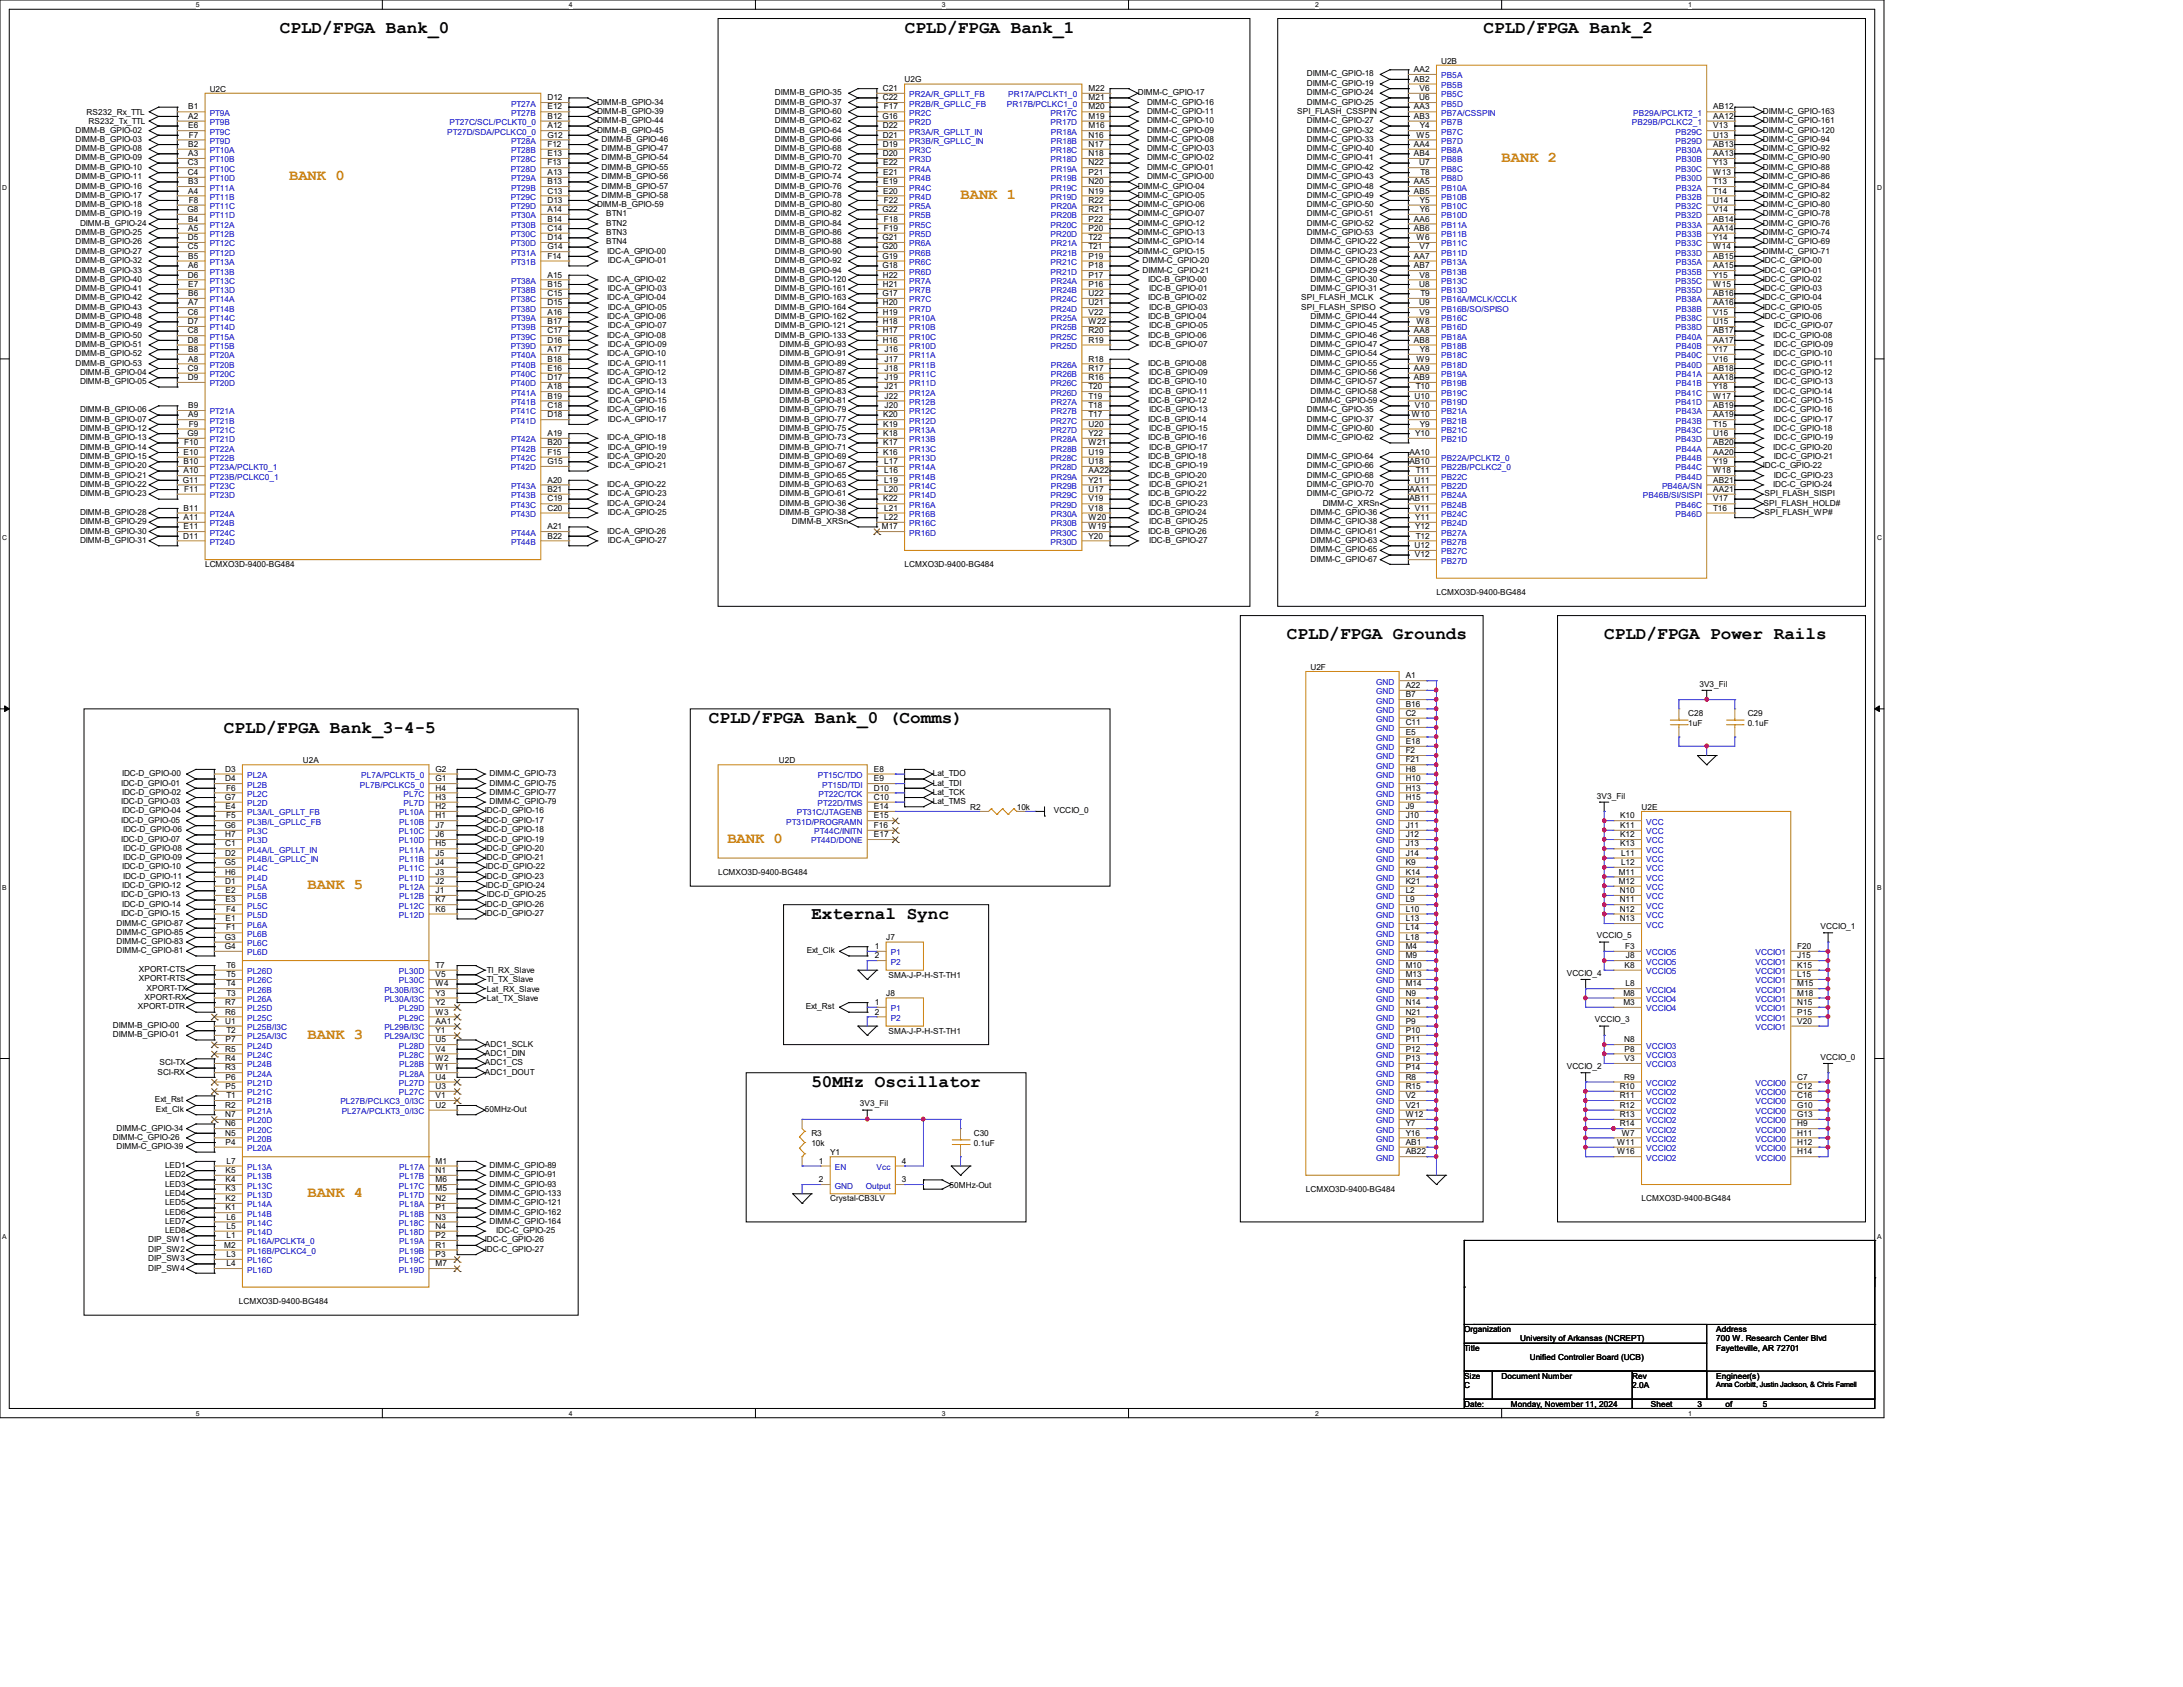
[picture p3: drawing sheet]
<svg xmlns="http://www.w3.org/2000/svg" width="279mm" height="216mm" viewBox="0 0 279 216" stroke-linecap="round" stroke-linejoin="round" font-family="sans-serif">
<defs><g id="words">
<g font-size="2.2">
<text x="35.8" y="4.2">CPLD/FPGA Bank_0</text>
<text x="115.8" y="4.2">CPLD/FPGA Bank_1</text>
<text x="189.9" y="4.2">CPLD/FPGA Bank_2</text>
<text x="164.7" y="81.8">CPLD/FPGA Grounds</text>
<text x="205.3" y="81.8">CPLD/FPGA Power Rails</text>
<text x="28.7" y="93.8">CPLD/FPGA Bank_3-4-5</text>
<text x="90.7" y="92.6">CPLD/FPGA Bank_0 (Comms)</text>
<text x="103.8" y="117.6">External Sync</text>
<text x="103.8" y="139.1">50MHz Oscillator</text>
</g>
<g font-size="1.9" fill="#cc8006">
<text x="37" y="23.1">BANK 0</text>
<text x="192.2" y="20.7">BANK 2</text>
<text x="122.9" y="25.5">BANK 1</text>
<text x="93.1" y="107.9">BANK 0</text>
<text x="39.4" y="113.8">BANK 5</text>
<text x="39.4" y="132.9">BANK 3</text>
<text x="39.4" y="153.2">BANK 4</text>
</g>
<g font-size="1.1">
<text x="26.8" y="11.7">U2C</text>
<text x="113" y="11.6">C21</text>
<text x="115.8" y="10.5">U2G</text>
<text x="139.3" y="11.6">M22</text>
<text x="167.3" y="9.8">DIMM-C_GPIO-18</text>
<text x="167.3" y="11">DIMM-C_GPIO-19</text>
<text x="181" y="9.2">AA2</text>
<text x="181" y="10.5">AB2</text>
<text x="181.7" y="11.6">V6</text>
<text x="184.4" y="8.1">U2B</text>
<text x="9.7" y="17">DIMM-B_GPIO-02</text>
<text x="11.1" y="14.7">RS232_Rx_TTL</text>
<text x="11.3" y="15.9">RS232_Tx_TTL</text>
<text x="24.1" y="15.2">A2</text>
<text x="24.1" y="16.4">E6</text>
<text x="24.1" y="14">B1</text>
<text x="24.2" y="17.6">F7</text>
<text x="70.1" y="17.6">G12</text>
<text x="70.1" y="16.4">A12</text>
<text x="70.1" y="15.2">B12</text>
<text x="70.1" y="12.8">D12</text>
<text x="70.1" y="14">E12</text>
<text x="76.4" y="13.4">DIMM-B_GPIO-34</text>
<text x="76.4" y="14.6">DIMM-B_GPIO-39</text>
<text x="76.4" y="15.7">DIMM-B_GPIO-44</text>
<text x="76.4" y="17">DIMM-B_GPIO-45</text>
<text x="99.2" y="12.2">DIMM-B_GPIO-35</text>
<text x="99.2" y="13.4">DIMM-B_GPIO-37</text>
<text x="99.2" y="14.6">DIMM-B_GPIO-60</text>
<text x="99.2" y="15.7">DIMM-B_GPIO-62</text>
<text x="99.2" y="17">DIMM-B_GPIO-64</text>
<text x="112.9" y="15.2">G16</text>
<text x="113" y="17.6">D21</text>
<text x="113" y="16.4">D22</text>
<text x="113" y="12.8">C22</text>
<text x="113.1" y="14">F17</text>
<text x="139.3" y="12.8">M21</text>
<text x="139.3" y="14">M20</text>
<text x="139.3" y="15.2">M19</text>
<text x="139.3" y="16.4">M16</text>
<text x="139.3" y="17.6">N16</text>
<text x="145.6" y="12.2">DIMM-C_GPIO-17</text>
<text x="146.8" y="17">DIMM-C_GPIO-09</text>
<text x="146.8" y="15.7">DIMM-C_GPIO-10</text>
<text x="146.8" y="14.6">DIMM-C_GPIO-11</text>
<text x="146.8" y="13.4">DIMM-C_GPIO-16</text>
<text x="166" y="14.6">SPI_FLASH_CSSPIN</text>
<text x="167.3" y="12.2">DIMM-C_GPIO-24</text>
<text x="167.3" y="13.4">DIMM-C_GPIO-25</text>
<text x="167.3" y="15.7">DIMM-C_GPIO-27</text>
<text x="167.3" y="17">DIMM-C_GPIO-32</text>
<text x="181" y="14">AA3</text>
<text x="181" y="15.2">AB3</text>
<text x="181.3" y="17.6">W5</text>
<text x="181.7" y="12.8">U6</text>
<text x="181.7" y="16.4">Y4</text>
<text x="219.3" y="14">AB12</text>
<text x="219.3" y="15.2">AA12</text>
<text x="219.3" y="16.4">V13</text>
<text x="219.3" y="17.6">U13</text>
<text x="225.6" y="17">DIMM-C_GPIO-120</text>
<text x="225.6" y="15.7">DIMM-C_GPIO-161</text>
<text x="225.6" y="14.6">DIMM-C_GPIO-163</text>
<text x="9.7" y="18.2">DIMM-B_GPIO-03</text>
<text x="9.7" y="19.3">DIMM-B_GPIO-08</text>
<text x="9.7" y="20.5">DIMM-B_GPIO-09</text>
<text x="9.7" y="21.7">DIMM-B_GPIO-10</text>
<text x="9.7" y="22.9">DIMM-B_GPIO-11</text>
<text x="24" y="21.2">C3</text>
<text x="24" y="22.4">C4</text>
<text x="24.1" y="23.6">B3</text>
<text x="24.1" y="18.8">B2</text>
<text x="24.1" y="20">A3</text>
<text x="70.1" y="18.8">F12</text>
<text x="70.1" y="20">E13</text>
<text x="70.1" y="21.2">F13</text>
<text x="70.1" y="22.4">A13</text>
<text x="70.1" y="23.6">B13</text>
<text x="77" y="18.2">DIMM-B_GPIO-46</text>
<text x="77" y="19.3">DIMM-B_GPIO-47</text>
<text x="77" y="20.5">DIMM-B_GPIO-54</text>
<text x="77" y="21.7">DIMM-B_GPIO-55</text>
<text x="77" y="22.9">DIMM-B_GPIO-56</text>
<text x="99.2" y="18.2">DIMM-B_GPIO-66</text>
<text x="99.2" y="19.3">DIMM-B_GPIO-68</text>
<text x="99.2" y="20.5">DIMM-B_GPIO-70</text>
<text x="99.2" y="21.7">DIMM-B_GPIO-72</text>
<text x="99.2" y="22.9">DIMM-B_GPIO-74</text>
<text x="113" y="18.8">D19</text>
<text x="113" y="20">D20</text>
<text x="113" y="23.6">E19</text>
<text x="113" y="21.2">E22</text>
<text x="113" y="22.4">E21</text>
<text x="139.3" y="22.4">P21</text>
<text x="139.3" y="21.2">N22</text>
<text x="139.3" y="18.8">N17</text>
<text x="139.3" y="20">N18</text>
<text x="139.3" y="23.6">N20</text>
<text x="146.8" y="22.9">DIMM-C_GPIO-00</text>
<text x="146.8" y="21.7">DIMM-C_GPIO-01</text>
<text x="146.8" y="20.5">DIMM-C_GPIO-02</text>
<text x="146.8" y="19.3">DIMM-C_GPIO-03</text>
<text x="146.8" y="18.2">DIMM-C_GPIO-08</text>
<text x="167.3" y="18.2">DIMM-C_GPIO-33</text>
<text x="167.3" y="19.3">DIMM-C_GPIO-40</text>
<text x="167.3" y="20.5">DIMM-C_GPIO-41</text>
<text x="167.3" y="21.7">DIMM-C_GPIO-42</text>
<text x="167.3" y="22.9">DIMM-C_GPIO-43</text>
<text x="181" y="18.8">AA4</text>
<text x="181" y="20">AB4</text>
<text x="181" y="23.6">AA5</text>
<text x="181.7" y="21.2">U7</text>
<text x="181.8" y="22.4">T8</text>
<text x="219.3" y="18.8">AB13</text>
<text x="219.3" y="20">AA13</text>
<text x="219.3" y="21.2">Y13</text>
<text x="219.3" y="22.4">W13</text>
<text x="219.3" y="23.6">T13</text>
<text x="225.6" y="22.9">DIMM-C_GPIO-86</text>
<text x="225.6" y="21.7">DIMM-C_GPIO-88</text>
<text x="225.6" y="20.5">DIMM-C_GPIO-90</text>
<text x="225.6" y="19.3">DIMM-C_GPIO-92</text>
<text x="225.6" y="18.2">DIMM-C_GPIO-94</text>
<text x="9.7" y="24.1">DIMM-B_GPIO-16</text>
<text x="9.7" y="25.3">DIMM-B_GPIO-17</text>
<text x="9.7" y="26.5">DIMM-B_GPIO-18</text>
<text x="9.7" y="27.7">DIMM-B_GPIO-19</text>
<text x="10.2" y="28.9">DIMM-B_GPIO-24</text>
<text x="24" y="27.1">G8</text>
<text x="24.1" y="24.8">A4</text>
<text x="24.1" y="28.4">B4</text>
<text x="24.1" y="29.5">A5</text>
<text x="24.2" y="26">F8</text>
<text x="70.1" y="24.8">C13</text>
<text x="70.1" y="26">D13</text>
<text x="70.1" y="27.1">A14</text>
<text x="70.1" y="28.4">B14</text>
<text x="70.1" y="29.5">C14</text>
<text x="76.4" y="26.5">DIMM-B_GPIO-59</text>
<text x="77" y="24.1">DIMM-B_GPIO-57</text>
<text x="77" y="25.3">DIMM-B_GPIO-58</text>
<text x="77.6" y="27.7">BTN1</text>
<text x="77.6" y="28.9">BTN2</text>
<text x="99.2" y="24.1">DIMM-B_GPIO-76</text>
<text x="99.2" y="25.3">DIMM-B_GPIO-78</text>
<text x="99.2" y="26.5">DIMM-B_GPIO-80</text>
<text x="99.2" y="27.7">DIMM-B_GPIO-82</text>
<text x="99.2" y="28.9">DIMM-B_GPIO-84</text>
<text x="112.9" y="27.1">G22</text>
<text x="113" y="24.8">E20</text>
<text x="113.1" y="26">F22</text>
<text x="113.1" y="28.4">F18</text>
<text x="113.1" y="29.5">F19</text>
<text x="139.3" y="27.1">R21</text>
<text x="139.3" y="26">R22</text>
<text x="139.3" y="24.8">N19</text>
<text x="139.3" y="28.4">P22</text>
<text x="139.3" y="29.5">P20</text>
<text x="145.6" y="24.1">DIMM-C_GPIO-04</text>
<text x="145.6" y="25.3">DIMM-C_GPIO-05</text>
<text x="145.6" y="26.5">DIMM-C_GPIO-06</text>
<text x="145.6" y="27.7">DIMM-C_GPIO-07</text>
<text x="145.6" y="28.9">DIMM-C_GPIO-12</text>
<text x="167.3" y="24.1">DIMM-C_GPIO-48</text>
<text x="167.3" y="25.3">DIMM-C_GPIO-49</text>
<text x="167.3" y="26.5">DIMM-C_GPIO-50</text>
<text x="167.3" y="27.7">DIMM-C_GPIO-51</text>
<text x="167.3" y="28.9">DIMM-C_GPIO-52</text>
<text x="181" y="24.8">AB5</text>
<text x="181" y="28.4">AA6</text>
<text x="181" y="29.5">AB6</text>
<text x="181.7" y="26">Y5</text>
<text x="181.7" y="27.1">Y6</text>
<text x="219.3" y="28.4">AB14</text>
<text x="219.3" y="29.5">AA14</text>
<text x="219.3" y="24.8">T14</text>
<text x="219.3" y="26">U14</text>
<text x="219.3" y="27.1">V14</text>
<text x="225.6" y="28.9">DIMM-C_GPIO-76</text>
<text x="225.6" y="27.7">DIMM-C_GPIO-78</text>
<text x="225.6" y="26.5">DIMM-C_GPIO-80</text>
<text x="225.6" y="25.3">DIMM-C_GPIO-82</text>
<text x="225.6" y="24.1">DIMM-C_GPIO-84</text>
<text x="9.7" y="30.1">DIMM-B_GPIO-25</text>
<text x="9.7" y="31.3">DIMM-B_GPIO-26</text>
<text x="9.7" y="32.5">DIMM-B_GPIO-27</text>
<text x="9.7" y="33.7">DIMM-B_GPIO-32</text>
<text x="9.7" y="34.9">DIMM-B_GPIO-33</text>
<text x="24" y="30.7">D5</text>
<text x="24" y="31.9">C5</text>
<text x="24" y="35.5">D6</text>
<text x="24.1" y="33.1">B5</text>
<text x="24.1" y="34.3">A6</text>
<text x="70.1" y="33.1">F14</text>
<text x="70.1" y="31.9">G14</text>
<text x="70.1" y="30.7">D14</text>
<text x="70.1" y="35.5">A15</text>
<text x="77.6" y="30.1">BTN3</text>
<text x="77.6" y="31.3">BTN4</text>
<text x="77.7" y="32.5">IDC-A_GPIO-00</text>
<text x="77.8" y="33.7">IDC-A_GPIO-01</text>
<text x="99.2" y="30.1">DIMM-B_GPIO-86</text>
<text x="99.2" y="31.3">DIMM-B_GPIO-88</text>
<text x="99.2" y="32.5">DIMM-B_GPIO-90</text>
<text x="99.2" y="33.7">DIMM-B_GPIO-92</text>
<text x="99.2" y="34.9">DIMM-B_GPIO-94</text>
<text x="112.9" y="30.7">G21</text>
<text x="112.9" y="31.9">G20</text>
<text x="112.9" y="33.1">G19</text>
<text x="112.9" y="34.3">G18</text>
<text x="113" y="35.5">H22</text>
<text x="139.3" y="30.7">T22</text>
<text x="139.3" y="31.9">T21</text>
<text x="139.3" y="33.1">P19</text>
<text x="139.3" y="34.3">P18</text>
<text x="139.3" y="35.5">P17</text>
<text x="145.6" y="30.1">DIMM-C_GPIO-13</text>
<text x="145.6" y="31.3">DIMM-C_GPIO-14</text>
<text x="145.6" y="32.5">DIMM-C_GPIO-15</text>
<text x="146.2" y="33.7">DIMM-C_GPIO-20</text>
<text x="146.2" y="34.9">DIMM-C_GPIO-21</text>
<text x="167.3" y="30.1">DIMM-C_GPIO-53</text>
<text x="167.7" y="31.3">DIMM-C_GPIO-22</text>
<text x="167.7" y="32.5">DIMM-C_GPIO-23</text>
<text x="167.7" y="33.7">DIMM-C_GPIO-28</text>
<text x="167.7" y="34.9">DIMM-C_GPIO-29</text>
<text x="181" y="33.1">AA7</text>
<text x="181" y="34.3">AB7</text>
<text x="181.3" y="30.7">W6</text>
<text x="181.7" y="35.5">V8</text>
<text x="181.7" y="31.9">V7</text>
<text x="219.3" y="33.1">AB15</text>
<text x="219.3" y="34.3">AA15</text>
<text x="219.3" y="30.7">Y14</text>
<text x="219.3" y="31.9">W14</text>
<text x="219.3" y="35.5">Y15</text>
<text x="225.6" y="33.7">IDC-C_GPIO-00</text>
<text x="225.6" y="34.9">IDC-C_GPIO-01</text>
<text x="225.6" y="31.3">DIMM-C_GPIO-69</text>
<text x="225.6" y="32.5">DIMM-C_GPIO-71</text>
<text x="225.6" y="30.1">DIMM-C_GPIO-74</text>
<text x="9.7" y="36.1">DIMM-B_GPIO-40</text>
<text x="9.7" y="37.3">DIMM-B_GPIO-41</text>
<text x="9.7" y="38.4">DIMM-B_GPIO-42</text>
<text x="9.7" y="39.6">DIMM-B_GPIO-43</text>
<text x="9.7" y="40.9">DIMM-B_GPIO-48</text>
<text x="24" y="40.3">C6</text>
<text x="24" y="41.5">D7</text>
<text x="24.1" y="36.7">E7</text>
<text x="24.1" y="37.9">B6</text>
<text x="24.1" y="39.1">A7</text>
<text x="70.1" y="36.7">B15</text>
<text x="70.1" y="37.9">C15</text>
<text x="70.1" y="39.1">D15</text>
<text x="70.1" y="40.3">A16</text>
<text x="70.1" y="41.5">B17</text>
<text x="77.7" y="36.1">IDC-A_GPIO-02</text>
<text x="77.7" y="38.4">IDC-A_GPIO-04</text>
<text x="77.7" y="40.9">IDC-A_GPIO-06</text>
<text x="77.8" y="37.3">IDC-A_GPIO-03</text>
<text x="77.8" y="39.6">IDC-A_GPIO-05</text>
<text x="99.2" y="36.1">DIMM-B_GPIO-120</text>
<text x="99.2" y="37.3">DIMM-B_GPIO-161</text>
<text x="99.2" y="38.4">DIMM-B_GPIO-163</text>
<text x="99.2" y="40.9">DIMM-B_GPIO-162</text>
<text x="99.2" y="39.6">DIMM-B_GPIO-164</text>
<text x="112.9" y="37.9">G17</text>
<text x="113" y="36.7">H21</text>
<text x="113" y="39.1">H20</text>
<text x="113" y="40.3">H19</text>
<text x="113" y="41.5">H18</text>
<text x="139.3" y="41.5">W22</text>
<text x="139.3" y="40.3">V22</text>
<text x="139.3" y="36.7">P16</text>
<text x="139.3" y="37.9">U22</text>
<text x="139.3" y="39.1">U21</text>
<text x="146.9" y="36.1">IDC-B_GPIO-00</text>
<text x="146.9" y="38.4">IDC-B_GPIO-02</text>
<text x="146.9" y="40.9">IDC-B_GPIO-04</text>
<text x="147.1" y="37.3">IDC-B_GPIO-01</text>
<text x="147.1" y="39.6">IDC-B_GPIO-03</text>
<text x="166.5" y="38.4">SPI_FLASH_MCLK</text>
<text x="166.5" y="39.6">SPI_FLASH_SPISO</text>
<text x="167.7" y="36.1">DIMM-C_GPIO-30</text>
<text x="167.7" y="37.3">DIMM-C_GPIO-31</text>
<text x="167.7" y="40.9">DIMM-C_GPIO-44</text>
<text x="181.3" y="41.5">W8</text>
<text x="181.7" y="36.7">U8</text>
<text x="181.7" y="39.1">U9</text>
<text x="181.7" y="40.3">V9</text>
<text x="181.8" y="37.9">T9</text>
<text x="219.3" y="36.7">W15</text>
<text x="219.3" y="37.9">AB16</text>
<text x="219.3" y="39.1">AA16</text>
<text x="219.3" y="40.3">V15</text>
<text x="219.3" y="41.5">U15</text>
<text x="225.6" y="36.1">IDC-C_GPIO-02</text>
<text x="225.6" y="37.3">IDC-C_GPIO-03</text>
<text x="225.6" y="38.4">IDC-C_GPIO-04</text>
<text x="225.6" y="39.6">IDC-C_GPIO-05</text>
<text x="225.6" y="40.9">IDC-C_GPIO-06</text>
<text x="9.7" y="42">DIMM-B_GPIO-49</text>
<text x="9.7" y="43.2">DIMM-B_GPIO-50</text>
<text x="9.7" y="44.4">DIMM-B_GPIO-51</text>
<text x="9.7" y="45.6">DIMM-B_GPIO-52</text>
<text x="9.7" y="46.8">DIMM-B_GPIO-53</text>
<text x="24" y="43.9">D8</text>
<text x="24" y="42.7">C8</text>
<text x="24" y="47.5">C9</text>
<text x="24.1" y="45">B8</text>
<text x="24.1" y="46.3">A8</text>
<text x="70.1" y="42.7">C17</text>
<text x="70.1" y="43.9">D16</text>
<text x="70.1" y="45">A17</text>
<text x="70.1" y="46.3">B18</text>
<text x="70.1" y="47.5">E16</text>
<text x="77.7" y="43.2">IDC-A_GPIO-08</text>
<text x="77.7" y="45.6">IDC-A_GPIO-10</text>
<text x="77.8" y="42">IDC-A_GPIO-07</text>
<text x="77.8" y="44.4">IDC-A_GPIO-09</text>
<text x="77.8" y="46.8">IDC-A_GPIO-11</text>
<text x="99.2" y="43.2">DIMM-B_GPIO-133</text>
<text x="99.2" y="42">DIMM-B_GPIO-121</text>
<text x="99.8" y="46.8">DIMM-B_GPIO-89</text>
<text x="99.8" y="45.6">DIMM-B_GPIO-91</text>
<text x="99.8" y="44.4">DIMM-B_GPIO-93</text>
<text x="113" y="42.7">H17</text>
<text x="113" y="43.9">H16</text>
<text x="113.2" y="45">J16</text>
<text x="113.2" y="46.3">J17</text>
<text x="113.2" y="47.5">J18</text>
<text x="139.3" y="42.7">R20</text>
<text x="139.3" y="43.9">R19</text>
<text x="139.3" y="46.3">R18</text>
<text x="139.3" y="47.5">R17</text>
<text x="146.9" y="43.2">IDC-B_GPIO-06</text>
<text x="146.9" y="46.8">IDC-B_GPIO-08</text>
<text x="147.1" y="42">IDC-B_GPIO-05</text>
<text x="147.1" y="44.4">IDC-B_GPIO-07</text>
<text x="167.7" y="42">DIMM-C_GPIO-45</text>
<text x="167.7" y="43.2">DIMM-C_GPIO-46</text>
<text x="167.7" y="44.4">DIMM-C_GPIO-47</text>
<text x="167.7" y="45.6">DIMM-C_GPIO-54</text>
<text x="167.7" y="46.8">DIMM-C_GPIO-55</text>
<text x="181" y="42.7">AA8</text>
<text x="181" y="43.9">AB8</text>
<text x="181" y="47.5">AA9</text>
<text x="181.3" y="46.3">W9</text>
<text x="181.7" y="45">Y8</text>
<text x="219.3" y="42.7">AB17</text>
<text x="219.3" y="43.9">AA17</text>
<text x="219.3" y="45">Y17</text>
<text x="219.3" y="46.3">V16</text>
<text x="219.3" y="47.5">AB18</text>
<text x="226.9" y="43.2">IDC-C_GPIO-08</text>
<text x="226.9" y="45.6">IDC-C_GPIO-10</text>
<text x="227" y="42">IDC-C_GPIO-07</text>
<text x="227" y="44.4">IDC-C_GPIO-09</text>
<text x="227" y="46.8">IDC-C_GPIO-11</text>
<text x="10.2" y="48">DIMM-B_GPIO-04</text>
<text x="10.2" y="49.2">DIMM-B_GPIO-05</text>
<text x="10.2" y="52.8">DIMM-B_GPIO-06</text>
<text x="10.2" y="54">DIMM-B_GPIO-07</text>
<text x="24" y="48.6">D9</text>
<text x="24.1" y="52.2">B9</text>
<text x="24.1" y="53.4">A9</text>
<text x="70.1" y="51">B19</text>
<text x="70.1" y="49.8">A18</text>
<text x="70.1" y="48.6">D17</text>
<text x="70.1" y="52.2">C18</text>
<text x="70.1" y="53.4">D18</text>
<text x="77.7" y="48">IDC-A_GPIO-12</text>
<text x="77.7" y="50.4">IDC-A_GPIO-14</text>
<text x="77.7" y="52.8">IDC-A_GPIO-16</text>
<text x="77.8" y="49.2">IDC-A_GPIO-13</text>
<text x="77.8" y="51.6">IDC-A_GPIO-15</text>
<text x="77.8" y="54">IDC-A_GPIO-17</text>
<text x="99.8" y="54">DIMM-B_GPIO-77</text>
<text x="99.8" y="52.8">DIMM-B_GPIO-79</text>
<text x="99.8" y="51.6">DIMM-B_GPIO-81</text>
<text x="99.8" y="50.4">DIMM-B_GPIO-83</text>
<text x="99.8" y="49.2">DIMM-B_GPIO-85</text>
<text x="99.8" y="48">DIMM-B_GPIO-87</text>
<text x="113" y="53.4">K20</text>
<text x="113.2" y="48.6">J19</text>
<text x="113.2" y="49.8">J21</text>
<text x="113.2" y="51">J22</text>
<text x="113.2" y="52.2">J20</text>
<text x="139.3" y="48.6">R16</text>
<text x="139.3" y="49.8">T20</text>
<text x="139.3" y="51">T19</text>
<text x="139.3" y="52.2">T18</text>
<text x="139.3" y="53.4">T17</text>
<text x="146.9" y="49.2">IDC-B_GPIO-10</text>
<text x="146.9" y="51.6">IDC-B_GPIO-12</text>
<text x="146.9" y="54">IDC-B_GPIO-14</text>
<text x="147.1" y="48">IDC-B_GPIO-09</text>
<text x="147.1" y="50.4">IDC-B_GPIO-11</text>
<text x="147.1" y="52.8">IDC-B_GPIO-13</text>
<text x="167.3" y="52.8">DIMM-C_GPIO-35</text>
<text x="167.3" y="54">DIMM-C_GPIO-37</text>
<text x="167.7" y="48">DIMM-C_GPIO-56</text>
<text x="167.7" y="49.2">DIMM-C_GPIO-57</text>
<text x="167.7" y="50.4">DIMM-C_GPIO-58</text>
<text x="167.7" y="51.6">DIMM-C_GPIO-59</text>
<text x="180.7" y="53.4">W10</text>
<text x="181" y="48.6">AB9</text>
<text x="181.1" y="51">U10</text>
<text x="181.1" y="52.2">V10</text>
<text x="181.2" y="49.8">T10</text>
<text x="219.3" y="52.2">AB19</text>
<text x="219.3" y="53.4">AA19</text>
<text x="219.3" y="48.6">AA18</text>
<text x="219.3" y="49.8">Y18</text>
<text x="219.3" y="51">W17</text>
<text x="226.9" y="48">IDC-C_GPIO-12</text>
<text x="226.9" y="50.4">IDC-C_GPIO-14</text>
<text x="226.9" y="52.8">IDC-C_GPIO-16</text>
<text x="227" y="49.2">IDC-C_GPIO-13</text>
<text x="227" y="51.6">IDC-C_GPIO-15</text>
<text x="227" y="54">IDC-C_GPIO-17</text>
<text x="10.2" y="55.2">DIMM-B_GPIO-12</text>
<text x="10.2" y="56.3">DIMM-B_GPIO-13</text>
<text x="10.2" y="57.5">DIMM-B_GPIO-14</text>
<text x="10.2" y="58.8">DIMM-B_GPIO-15</text>
<text x="10.2" y="59.9">DIMM-B_GPIO-20</text>
<text x="23.5" y="59.4">B10</text>
<text x="23.5" y="58.2">E10</text>
<text x="23.6" y="57">F10</text>
<text x="24" y="55.8">G9</text>
<text x="24.2" y="54.6">F9</text>
<text x="70.1" y="55.8">A19</text>
<text x="70.1" y="57">B20</text>
<text x="70.1" y="58.2">F15</text>
<text x="70.1" y="59.4">G15</text>
<text x="77.7" y="56.3">IDC-A_GPIO-18</text>
<text x="77.7" y="58.8">IDC-A_GPIO-20</text>
<text x="77.8" y="57.5">IDC-A_GPIO-19</text>
<text x="77.8" y="59.9">IDC-A_GPIO-21</text>
<text x="99.8" y="59.9">DIMM-B_GPIO-67</text>
<text x="99.8" y="58.8">DIMM-B_GPIO-69</text>
<text x="99.8" y="57.5">DIMM-B_GPIO-71</text>
<text x="99.8" y="56.3">DIMM-B_GPIO-73</text>
<text x="99.8" y="55.2">DIMM-B_GPIO-75</text>
<text x="113" y="54.6">K19</text>
<text x="113" y="55.8">K18</text>
<text x="113" y="57">K17</text>
<text x="113" y="58.2">K16</text>
<text x="113.2" y="59.4">L17</text>
<text x="139.3" y="54.6">U20</text>
<text x="139.3" y="55.8">Y22</text>
<text x="139.3" y="57">W21</text>
<text x="139.3" y="58.2">U19</text>
<text x="139.3" y="59.4">U18</text>
<text x="146.9" y="56.3">IDC-B_GPIO-16</text>
<text x="146.9" y="58.8">IDC-B_GPIO-18</text>
<text x="147.1" y="55.2">IDC-B_GPIO-15</text>
<text x="147.1" y="57.5">IDC-B_GPIO-17</text>
<text x="147.1" y="59.9">IDC-B_GPIO-19</text>
<text x="167.3" y="55.2">DIMM-C_GPIO-60</text>
<text x="167.3" y="56.3">DIMM-C_GPIO-62</text>
<text x="167.3" y="58.8">DIMM-C_GPIO-64</text>
<text x="167.3" y="59.9">DIMM-C_GPIO-66</text>
<text x="180.4" y="58.2">AA10</text>
<text x="180.4" y="59.4">AB10</text>
<text x="181.1" y="55.8">Y10</text>
<text x="181.7" y="54.6">Y9</text>
<text x="219.3" y="57">AB20</text>
<text x="219.3" y="58.2">AA20</text>
<text x="219.3" y="54.6">T15</text>
<text x="219.3" y="55.8">U16</text>
<text x="219.3" y="59.4">Y19</text>
<text x="225.6" y="59.9">IDC-C_GPIO-22</text>
<text x="226.9" y="55.2">IDC-C_GPIO-18</text>
<text x="226.9" y="57.5">IDC-C_GPIO-20</text>
<text x="227" y="56.3">IDC-C_GPIO-19</text>
<text x="227" y="58.8">IDC-C_GPIO-21</text>
<text x="10.2" y="61.1">DIMM-B_GPIO-21</text>
<text x="10.2" y="62.3">DIMM-B_GPIO-22</text>
<text x="10.2" y="63.5">DIMM-B_GPIO-23</text>
<text x="10.2" y="65.9">DIMM-B_GPIO-28</text>
<text x="23.4" y="61.8">G11</text>
<text x="23.5" y="60.6">A10</text>
<text x="23.5" y="65.4">B11</text>
<text x="23.6" y="62.9">F11</text>
<text x="70.1" y="62.9">B21</text>
<text x="70.1" y="61.8">A20</text>
<text x="70.1" y="64.2">C19</text>
<text x="70.1" y="65.4">C20</text>
<text x="77.7" y="62.3">IDC-A_GPIO-22</text>
<text x="77.7" y="64.7">IDC-A_GPIO-24</text>
<text x="77.8" y="63.5">IDC-A_GPIO-23</text>
<text x="77.8" y="65.9">IDC-A_GPIO-25</text>
<text x="99.8" y="64.7">DIMM-B_GPIO-36</text>
<text x="99.8" y="65.9">DIMM-B_GPIO-38</text>
<text x="99.8" y="63.5">DIMM-B_GPIO-61</text>
<text x="99.8" y="62.3">DIMM-B_GPIO-63</text>
<text x="99.8" y="61.1">DIMM-B_GPIO-65</text>
<text x="113" y="64.2">K22</text>
<text x="113.2" y="65.4">L21</text>
<text x="113.2" y="60.6">L16</text>
<text x="113.2" y="61.8">L19</text>
<text x="113.2" y="62.9">L20</text>
<text x="139.3" y="65.4">V18</text>
<text x="139.3" y="64.2">V19</text>
<text x="139.3" y="61.8">Y21</text>
<text x="139.3" y="62.9">U17</text>
<text x="139.3" y="60.6">AA22</text>
<text x="146.9" y="61.1">IDC-B_GPIO-20</text>
<text x="146.9" y="63.5">IDC-B_GPIO-22</text>
<text x="146.9" y="65.9">IDC-B_GPIO-24</text>
<text x="147.1" y="62.3">IDC-B_GPIO-21</text>
<text x="147.1" y="64.7">IDC-B_GPIO-23</text>
<text x="167.3" y="61.1">DIMM-C_GPIO-68</text>
<text x="167.3" y="62.3">DIMM-C_GPIO-70</text>
<text x="167.3" y="63.5">DIMM-C_GPIO-72</text>
<text x="167.7" y="65.9">DIMM-C_GPIO-36</text>
<text x="169.3" y="64.7">DIMM-C_XRSn</text>
<text x="180.4" y="62.9">AA11</text>
<text x="180.4" y="64.2">AB11</text>
<text x="181.1" y="61.8">U11</text>
<text x="181.1" y="65.4">V11</text>
<text x="181.2" y="60.6">T11</text>
<text x="219.3" y="61.8">AB21</text>
<text x="219.3" y="62.9">AA21</text>
<text x="219.3" y="60.6">W18</text>
<text x="219.3" y="64.2">V17</text>
<text x="219.3" y="65.4">T16</text>
<text x="225.7" y="64.7">SPI_FLASH_HOLD#</text>
<text x="225.8" y="63.5">SPI_FLASH_SISPI</text>
<text x="225.8" y="65.9">SPI_FLASH_WP#</text>
<text x="226.9" y="62.3">IDC-C_GPIO-24</text>
<text x="227" y="61.1">IDC-C_GPIO-23</text>
<text x="10.2" y="67.1">DIMM-B_GPIO-29</text>
<text x="10.2" y="68.3">DIMM-B_GPIO-30</text>
<text x="10.2" y="69.5">DIMM-B_GPIO-31</text>
<text x="23.5" y="68.9">D11</text>
<text x="23.5" y="66.5">A11</text>
<text x="23.5" y="67.7">E11</text>
<text x="70.1" y="68.9">B22</text>
<text x="70.1" y="67.7">A21</text>
<text x="77.7" y="68.3">IDC-A_GPIO-26</text>
<text x="77.8" y="69.5">IDC-A_GPIO-27</text>
<text x="101.3" y="67.1">DIMM-B_XRSn</text>
<text x="112.9" y="67.7">M17</text>
<text x="113.2" y="66.5">L22</text>
<text x="139.3" y="66.5">W20</text>
<text x="139.3" y="67.7">W19</text>
<text x="139.3" y="68.9">Y20</text>
<text x="146.9" y="68.3">IDC-B_GPIO-26</text>
<text x="147.1" y="67.1">IDC-B_GPIO-25</text>
<text x="147.1" y="69.5">IDC-B_GPIO-27</text>
<text x="167.7" y="67.1">DIMM-C_GPIO-38</text>
<text x="167.7" y="68.3">DIMM-C_GPIO-61</text>
<text x="167.7" y="69.5">DIMM-C_GPIO-63</text>
<text x="167.7" y="70.7">DIMM-C_GPIO-65</text>
<text x="167.7" y="71.9">DIMM-C_GPIO-67</text>
<text x="181.1" y="70.1">U12</text>
<text x="181.1" y="71.3">V12</text>
<text x="181.1" y="66.5">Y11</text>
<text x="181.1" y="67.7">Y12</text>
<text x="181.2" y="68.9">T12</text>
<text x="26.2" y="72.6">LCMXO3D-9400-BG484</text>
<text x="115.8" y="72.6">LCMXO3D-9400-BG484</text>
<text x="183.9" y="76.2">LCMXO3D-9400-BG484</text>
<text x="167.7" y="85.7">U2F</text>
<text x="179.9" y="86.8">A1</text>
<text x="179.9" y="88.1">A22</text>
<text x="179.9" y="89.2">B7</text>
<text x="217.5" y="87.9">3V3_Fil</text>
<text x="179.9" y="90.4">B16</text>
<text x="179.9" y="91.6">C2</text>
<text x="179.9" y="92.8">C11</text>
<text x="179.9" y="94">E5</text>
<text x="179.9" y="95.2">E18</text>
<text x="216.1" y="91.7">C28</text>
<text x="216.1" y="92.9">1uF</text>
<text x="223.7" y="91.7">C29</text>
<text x="223.7" y="92.9">0.1uF</text>
<text x="15.5" y="100.5">IDC-D_GPIO-01</text>
<text x="15.6" y="99.3">IDC-D_GPIO-00</text>
<text x="15.6" y="101.7">IDC-D_GPIO-02</text>
<text x="28.8" y="98.8">D3</text>
<text x="28.8" y="100">D4</text>
<text x="29" y="101.2">F6</text>
<text x="38.8" y="97.7">U2A</text>
<text x="55.8" y="98.8">G2</text>
<text x="55.8" y="100">G1</text>
<text x="55.8" y="101.2">H4</text>
<text x="62.7" y="99.3">DIMM-C_GPIO-73</text>
<text x="62.7" y="100.5">DIMM-C_GPIO-75</text>
<text x="62.7" y="101.7">DIMM-C_GPIO-77</text>
<text x="99.7" y="97.7">U2D</text>
<text x="111.8" y="98.8">E8</text>
<text x="111.8" y="100">E9</text>
<text x="111.8" y="101.2">D10</text>
<text x="119.4" y="99.3">Lat_TDO</text>
<text x="119.4" y="100.5">Lat_TDI</text>
<text x="119.4" y="101.7">Lat_TCK</text>
<text x="179.9" y="96.4">F2</text>
<text x="179.9" y="97.6">F21</text>
<text x="179.9" y="98.8">H8</text>
<text x="179.9" y="100">H10</text>
<text x="179.9" y="101.2">H13</text>
<text x="15.5" y="102.9">IDC-D_GPIO-03</text>
<text x="15.5" y="105.3">IDC-D_GPIO-05</text>
<text x="15.5" y="107.7">IDC-D_GPIO-07</text>
<text x="15.6" y="104.1">IDC-D_GPIO-04</text>
<text x="15.7" y="106.5">IDC-D_GPIO-06</text>
<text x="28.8" y="102.4">G7</text>
<text x="28.8" y="106">G6</text>
<text x="28.8" y="107.1">H7</text>
<text x="28.9" y="103.5">E4</text>
<text x="29" y="104.7">F5</text>
<text x="55.8" y="102.4">H3</text>
<text x="55.8" y="103.5">H2</text>
<text x="55.8" y="104.7">H1</text>
<text x="55.8" y="106">J7</text>
<text x="55.8" y="107.1">J6</text>
<text x="62.1" y="104.1">IDC-D_GPIO-16</text>
<text x="62.1" y="105.3">IDC-D_GPIO-17</text>
<text x="62.1" y="106.5">IDC-D_GPIO-18</text>
<text x="62.1" y="107.7">IDC-D_GPIO-19</text>
<text x="62.7" y="102.9">DIMM-C_GPIO-79</text>
<text x="111.8" y="102.4">C10</text>
<text x="111.8" y="104.7">E15</text>
<text x="111.8" y="106">F16</text>
<text x="111.8" y="107.1">E17</text>
<text x="111.8" y="103.5">E14</text>
<text x="119.4" y="102.9">Lat_TMS</text>
<text x="124.2" y="103.6">R2</text>
<text x="130.1" y="103.6">10k</text>
<text x="134.9" y="104.1">VCCIO_0</text>
<text x="179.9" y="102.4">H15</text>
<text x="179.9" y="103.5">J9</text>
<text x="179.9" y="104.7">J10</text>
<text x="179.9" y="106">J11</text>
<text x="179.9" y="107.1">J12</text>
<text x="204.4" y="102.2">3V3_Fil</text>
<text x="207.3" y="104.7">K10</text>
<text x="207.3" y="106">K11</text>
<text x="207.3" y="107.1">K12</text>
<text x="210.1" y="103.6">U2E</text>
<text x="15.6" y="111.3">IDC-D_GPIO-10</text>
<text x="15.6" y="113.7">IDC-D_GPIO-12</text>
<text x="15.7" y="108.9">IDC-D_GPIO-08</text>
<text x="15.7" y="110.1">IDC-D_GPIO-09</text>
<text x="15.7" y="112.5">IDC-D_GPIO-11</text>
<text x="28.8" y="110.7">G5</text>
<text x="28.8" y="108.3">C1</text>
<text x="28.8" y="109.5">D2</text>
<text x="28.8" y="111.9">H6</text>
<text x="28.8" y="113.1">D1</text>
<text x="55.8" y="108.3">H5</text>
<text x="55.8" y="109.5">J5</text>
<text x="55.8" y="110.7">J4</text>
<text x="55.8" y="111.9">J3</text>
<text x="55.8" y="113.1">J2</text>
<text x="62.1" y="108.9">IDC-D_GPIO-20</text>
<text x="62.1" y="110.1">IDC-D_GPIO-21</text>
<text x="62.1" y="112.5">IDC-D_GPIO-23</text>
<text x="62.2" y="111.3">IDC-D_GPIO-22</text>
<text x="62.2" y="113.7">IDC-D_GPIO-24</text>
<text x="91.9" y="112">LCMXO3D-9400-BG484</text>
<text x="179.9" y="108.3">J13</text>
<text x="179.9" y="109.5">J14</text>
<text x="179.9" y="110.7">K9</text>
<text x="179.9" y="111.9">K14</text>
<text x="179.9" y="113.1">K21</text>
<text x="207.2" y="111.9">M11</text>
<text x="207.2" y="113.1">M12</text>
<text x="207.3" y="108.3">K13</text>
<text x="207.5" y="109.5">L11</text>
<text x="207.5" y="110.7">L12</text>
<text x="14.9" y="119.6">DIMM-C_GPIO-85</text>
<text x="14.9" y="118.4">DIMM-C_GPIO-87</text>
<text x="15.5" y="114.8">IDC-D_GPIO-13</text>
<text x="15.5" y="117.2">IDC-D_GPIO-15</text>
<text x="15.6" y="116">IDC-D_GPIO-14</text>
<text x="28.9" y="114.3">E2</text>
<text x="28.9" y="115.5">E3</text>
<text x="28.9" y="117.9">E1</text>
<text x="29" y="116.7">F4</text>
<text x="29" y="119.1">F1</text>
<text x="55.8" y="114.3">J1</text>
<text x="55.8" y="115.5">K7</text>
<text x="55.8" y="116.7">K6</text>
<text x="62.1" y="116">IDC-D_GPIO-26</text>
<text x="62.1" y="117.2">IDC-D_GPIO-27</text>
<text x="62.3" y="114.8">IDC-D_GPIO-25</text>
<text x="179.9" y="114.3">L2</text>
<text x="179.9" y="115.5">L9</text>
<text x="179.9" y="116.7">L10</text>
<text x="179.9" y="117.9">L13</text>
<text x="179.9" y="119.1">L14</text>
<text x="207.3" y="114.3">N10</text>
<text x="207.3" y="115.5">N11</text>
<text x="207.3" y="116.7">N12</text>
<text x="207.3" y="117.9">N13</text>
<text x="233" y="118.9">VCCIO_1</text>
<text x="14.9" y="122">DIMM-C_GPIO-81</text>
<text x="14.9" y="120.8">DIMM-C_GPIO-83</text>
<text x="17.8" y="125.6">XPORT-RTS</text>
<text x="17.8" y="124.4">XPORT-CTS</text>
<text x="28.8" y="120.3">G3</text>
<text x="28.8" y="121.5">G4</text>
<text x="29" y="125.1">T5</text>
<text x="29" y="123.9">T6</text>
<text x="55.8" y="125.1">V5</text>
<text x="55.8" y="123.9">T7</text>
<text x="62.3" y="124.5">TI_RX_Slave</text>
<text x="62.3" y="125.7">TI_TX_Slave</text>
<text x="103.2" y="122">Ext_Clk</text>
<text x="112" y="121.5">1</text>
<text x="112" y="122.6">2</text>
<text x="113.4" y="120.4">J7</text>
<text x="113.7" y="125.1">SMA-J-P-H-ST-TH1</text>
<text x="179.9" y="120.3">L18</text>
<text x="179.9" y="121.5">M4</text>
<text x="179.9" y="122.6">M9</text>
<text x="179.9" y="123.9">M10</text>
<text x="179.9" y="125.1">M13</text>
<text x="200.5" y="124.9">VCCIO_4</text>
<text x="204.4" y="120.1">VCCIO_5</text>
<text x="207.9" y="123.9">K8</text>
<text x="208" y="121.5">F3</text>
<text x="208.1" y="122.6">J8</text>
<text x="230" y="121.5">F20</text>
<text x="230" y="122.6">J15</text>
<text x="230" y="123.9">K15</text>
<text x="230" y="125.1">L15</text>
<text x="14.4" y="131.6">DIMM-B_GPIO-00</text>
<text x="17.7" y="129.2">XPORT-DTR</text>
<text x="18.5" y="128">XPORT-RX</text>
<text x="18.8" y="126.8">XPORT-TX</text>
<text x="28.8" y="131">U1</text>
<text x="28.8" y="129.8">R6</text>
<text x="28.8" y="128.6">R7</text>
<text x="29" y="127.4">T3</text>
<text x="29" y="126.2">T4</text>
<text x="55.8" y="131">AA1</text>
<text x="55.8" y="129.8">W3</text>
<text x="55.8" y="128.6">Y2</text>
<text x="55.8" y="127.4">Y3</text>
<text x="55.8" y="126.2">W4</text>
<text x="62.3" y="126.9">Lat_RX_Slave</text>
<text x="62.3" y="128.1">Lat_TX_Slave</text>
<text x="103.1" y="129.2">Ext_Rst</text>
<text x="112" y="128.6">1</text>
<text x="112" y="129.8">2</text>
<text x="113.4" y="127.5">J8</text>
<text x="179.9" y="126.2">M14</text>
<text x="179.9" y="127.4">N9</text>
<text x="179.9" y="128.6">N14</text>
<text x="179.9" y="129.8">N21</text>
<text x="179.9" y="131">P9</text>
<text x="204.1" y="130.9">VCCIO_3</text>
<text x="207.8" y="127.4">M8</text>
<text x="207.8" y="128.6">M3</text>
<text x="208.1" y="126.2">L8</text>
<text x="230" y="126.2">M15</text>
<text x="230" y="127.4">M18</text>
<text x="230" y="128.6">N15</text>
<text x="230" y="129.8">P15</text>
<text x="230" y="131">V20</text>
<text x="14.4" y="132.8">DIMM-B_GPIO-01</text>
<text x="20.2" y="137.5">SCI-RX</text>
<text x="20.4" y="136.4">SCI-TX</text>
<text x="28.8" y="137">R3</text>
<text x="28.8" y="135.8">R4</text>
<text x="28.8" y="134.6">R5</text>
<text x="28.9" y="133.4">P7</text>
<text x="29" y="132.2">T2</text>
<text x="55.8" y="137">W1</text>
<text x="55.8" y="135.8">W2</text>
<text x="55.8" y="134.6">V4</text>
<text x="55.8" y="133.4">U5</text>
<text x="55.8" y="132.2">Y1</text>
<text x="62.1" y="133.9">ADC1_SCLK</text>
<text x="62.1" y="135.1">ADC1_DIN</text>
<text x="62.1" y="136.4">ADC1_CS</text>
<text x="62.1" y="137.5">ADC1_DOUT</text>
<text x="113.7" y="132.3">SMA-J-P-H-ST-TH1</text>
<text x="179.9" y="132.2">P10</text>
<text x="179.9" y="133.4">P11</text>
<text x="179.9" y="134.6">P12</text>
<text x="179.9" y="135.8">P13</text>
<text x="179.9" y="137">P14</text>
<text x="200.5" y="136.8">VCCIO_2</text>
<text x="207.9" y="133.4">N8</text>
<text x="207.9" y="134.6">P8</text>
<text x="207.9" y="135.8">V3</text>
<text x="233" y="135.6">VCCIO_0</text>
<text x="19.8" y="141.1">Ext_Rst</text>
<text x="19.9" y="142.3">Ext_Clk</text>
<text x="28.8" y="143">N7</text>
<text x="28.8" y="141.8">R2</text>
<text x="28.9" y="139.4">P5</text>
<text x="28.9" y="138.2">P6</text>
<text x="29" y="140.5">T1</text>
<text x="55.8" y="141.8">U2</text>
<text x="55.8" y="140.5">V1</text>
<text x="55.8" y="139.4">U3</text>
<text x="55.8" y="138.2">U4</text>
<text x="62.1" y="142.3">50MHz-Out</text>
<text x="110.1" y="141.6">3V3_Fil</text>
<text x="179.9" y="138.2">R8</text>
<text x="179.9" y="139.4">R15</text>
<text x="179.9" y="140.5">V2</text>
<text x="179.9" y="141.8">V21</text>
<text x="179.9" y="143">W12</text>
<text x="207.3" y="139.4">R10</text>
<text x="207.3" y="140.5">R11</text>
<text x="207.3" y="141.8">R12</text>
<text x="207.3" y="143">R13</text>
<text x="207.9" y="138.2">R9</text>
<text x="230" y="138.2">C7</text>
<text x="230" y="139.4">C12</text>
<text x="230" y="140.5">C16</text>
<text x="230" y="141.8">G10</text>
<text x="230" y="143">G13</text>
<text x="14.4" y="145.9">DIMM-C_GPIO-26</text>
<text x="14.9" y="144.7">DIMM-C_GPIO-34</text>
<text x="14.9" y="147.1">DIMM-C_GPIO-39</text>
<text x="21.1" y="149.5">LED1</text>
<text x="28.8" y="145.3">N5</text>
<text x="28.8" y="144.1">N6</text>
<text x="28.9" y="146.5">P4</text>
<text x="29" y="148.9">L7</text>
<text x="55.8" y="148.9">M1</text>
<text x="62.7" y="149.5">DIMM-C_GPIO-89</text>
<text x="103.8" y="145.4">R3</text>
<text x="103.8" y="146.6">10k</text>
<text x="104.8" y="148.9">1</text>
<text x="106.3" y="147.8">Y1</text>
<text x="115.4" y="148.9">4</text>
<text x="124.6" y="145.4">C30</text>
<text x="124.6" y="146.6">0.1uF</text>
<text x="179.9" y="145.3">Y16</text>
<text x="179.9" y="144.1">Y7</text>
<text x="179.9" y="146.5">AB1</text>
<text x="179.9" y="147.7">AB22</text>
<text x="207" y="146.5">W11</text>
<text x="207" y="147.7">W16</text>
<text x="207.3" y="144.1">R14</text>
<text x="207.6" y="145.3">W7</text>
<text x="230" y="145.3">H11</text>
<text x="230" y="146.5">H12</text>
<text x="230" y="147.7">H14</text>
<text x="230" y="144.1">H9</text>
<text x="21.1" y="150.7">LED2</text>
<text x="21.1" y="151.8">LED3</text>
<text x="21.1" y="153">LED4</text>
<text x="21.1" y="154.3">LED5</text>
<text x="21.1" y="155.4">LED6</text>
<text x="28.9" y="150.1">K5</text>
<text x="28.9" y="151.3">K4</text>
<text x="28.9" y="152.5">K3</text>
<text x="28.9" y="153.7">K2</text>
<text x="28.9" y="154.9">K1</text>
<text x="55.8" y="150.1">N1</text>
<text x="55.8" y="151.3">M6</text>
<text x="55.8" y="152.5">M5</text>
<text x="55.8" y="153.7">N2</text>
<text x="55.8" y="154.9">P1</text>
<text x="62.7" y="150.7">DIMM-C_GPIO-91</text>
<text x="62.7" y="151.8">DIMM-C_GPIO-93</text>
<text x="62.7" y="153">DIMM-C_GPIO-133</text>
<text x="62.7" y="154.3">DIMM-C_GPIO-121</text>
<text x="62.7" y="155.4">DIMM-C_GPIO-162</text>
<text x="104.8" y="151.3">2</text>
<text x="106.3" y="153.8">Crystal-CB3LV</text>
<text x="115.4" y="151.3">3</text>
<text x="121.5" y="152">50MHz-Out</text>
<text x="167.1" y="152.6">LCMXO3D-9400-BG484</text>
<text x="210.1" y="153.8">LCMXO3D-9400-BG484</text>
<text x="19" y="159">DIP_SW1</text>
<text x="19" y="160.2">DIP_SW2</text>
<text x="19" y="161.4">DIP_SW3</text>
<text x="21.1" y="156.6">LED7</text>
<text x="21.1" y="157.8">LED8</text>
<text x="28.7" y="159.7">M2</text>
<text x="29" y="158.5">L1</text>
<text x="29" y="156.1">L6</text>
<text x="29" y="157.3">L5</text>
<text x="29" y="160.9">L3</text>
<text x="55.8" y="156.1">N3</text>
<text x="55.8" y="157.3">N4</text>
<text x="55.8" y="158.5">P2</text>
<text x="55.8" y="159.7">R1</text>
<text x="55.8" y="160.9">P3</text>
<text x="62.1" y="159">IDC-C_GPIO-26</text>
<text x="62.1" y="160.2">IDC-C_GPIO-27</text>
<text x="62.7" y="156.6">DIMM-C_GPIO-164</text>
<text x="63.5" y="157.8">IDC-C_GPIO-25</text>
<text x="19" y="162.6">DIP_SW4</text>
<text x="29" y="162.1">L4</text>
<text x="30.6" y="166.9">LCMXO3D-9400-BG484</text>
<text x="55.8" y="162.1">M7</text>
<text x="187.4" y="172.9">Title</text>
<text x="187.4" y="170.5">Organization</text>
<text x="194.6" y="171.7">University of Arkansas (NCREPT)</text>
<text x="219.7" y="170.5">Address</text>
<text x="219.7" y="171.7">700 W. Research Center Blvd</text>
<text x="219.7" y="172.9">Fayetteville, AR 72701</text>
<text x="187.4" y="176.4">Size</text>
<text x="187.4" y="177.6">C</text>
<text x="192.2" y="176.4">Document Number</text>
<text x="195.8" y="174.1">Unified Controller Board (UCB)</text>
<text x="208.9" y="176.4">Rev</text>
<text x="208.9" y="177.6">2.0A</text>
<text x="219.7" y="176.4">Engineer(s)</text>
<text x="187.4" y="180">Date:</text>
<text x="193.4" y="180">Monday, November 11, 2024</text>
<text x="211.3" y="180">Sheet</text>
<text x="217.3" y="180">3</text>
<text x="220.9" y="180">of</text>
<text x="225.6" y="180">5</text>
</g>
<g font-size="1.1" fill="#00c">
<text x="184.4" y="10">PB5A</text>
<text x="184.4" y="11.3">PB5B</text>
<text x="26.8" y="16">PT9B</text>
<text x="26.8" y="17.2">PT9C</text>
<text x="26.8" y="14.8">PT9A</text>
<text x="57.2" y="17.2">PT27D/SDA/PCLKC0_0</text>
<text x="57.5" y="16">PT27C/SCL/PCLKT0_0</text>
<text x="65.4" y="13.6">PT27A</text>
<text x="65.4" y="14.8">PT27B</text>
<text x="116.4" y="17.2">PR3A/R_GPLLT_IN</text>
<text x="116.4" y="13.6">PR2B/R_GPLLC_FB</text>
<text x="116.4" y="12.4">PR2A/R_GPLLT_FB</text>
<text x="116.4" y="14.8">PR2C</text>
<text x="116.4" y="16">PR2D</text>
<text x="128.9" y="13.6">PR17B/PCLKC1_0</text>
<text x="129" y="12.4">PR17A/PCLKT1_0</text>
<text x="134.4" y="14.8">PR17C</text>
<text x="134.4" y="16">PR17D</text>
<text x="134.5" y="17.2">PR18A</text>
<text x="184.4" y="12.4">PB5C</text>
<text x="184.4" y="13.6">PB5D</text>
<text x="184.4" y="14.8">PB7A/CSSPIN</text>
<text x="184.4" y="16">PB7B</text>
<text x="184.4" y="17.2">PB7C</text>
<text x="208.9" y="16">PB29B/PCLKC2_1</text>
<text x="209" y="14.8">PB29A/PCLKT2_1</text>
<text x="214.5" y="17.2">PB29C</text>
<text x="26.8" y="18.4">PT9D</text>
<text x="26.8" y="19.6">PT10A</text>
<text x="26.8" y="20.8">PT10B</text>
<text x="26.8" y="22">PT10C</text>
<text x="26.8" y="23.2">PT10D</text>
<text x="65.4" y="20.8">PT28C</text>
<text x="65.4" y="22">PT28D</text>
<text x="65.4" y="19.6">PT28B</text>
<text x="65.4" y="18.4">PT28A</text>
<text x="65.4" y="23.2">PT29A</text>
<text x="116.4" y="18.4">PR3B/R_GPLLC_IN</text>
<text x="116.4" y="19.6">PR3C</text>
<text x="116.4" y="20.8">PR3D</text>
<text x="116.4" y="22">PR4A</text>
<text x="116.4" y="23.2">PR4B</text>
<text x="134.4" y="19.6">PR18C</text>
<text x="134.4" y="20.8">PR18D</text>
<text x="134.5" y="23.2">PR19B</text>
<text x="134.5" y="22">PR19A</text>
<text x="134.5" y="18.4">PR18B</text>
<text x="184.4" y="18.4">PB7D</text>
<text x="184.4" y="22">PB8C</text>
<text x="184.4" y="23.2">PB8D</text>
<text x="184.4" y="19.6">PB8A</text>
<text x="184.4" y="20.8">PB8B</text>
<text x="214.5" y="18.4">PB29D</text>
<text x="214.5" y="22">PB30C</text>
<text x="214.5" y="23.2">PB30D</text>
<text x="214.5" y="19.6">PB30A</text>
<text x="214.5" y="20.8">PB30B</text>
<text x="26.8" y="24.4">PT11A</text>
<text x="26.8" y="25.6">PT11B</text>
<text x="26.8" y="26.8">PT11C</text>
<text x="26.8" y="27.9">PT11D</text>
<text x="26.8" y="29.2">PT12A</text>
<text x="65.4" y="25.6">PT29C</text>
<text x="65.4" y="26.8">PT29D</text>
<text x="65.4" y="24.4">PT29B</text>
<text x="65.4" y="27.9">PT30A</text>
<text x="65.4" y="29.2">PT30B</text>
<text x="116.4" y="24.4">PR4C</text>
<text x="116.4" y="25.6">PR4D</text>
<text x="116.4" y="26.8">PR5A</text>
<text x="116.4" y="27.9">PR5B</text>
<text x="116.4" y="29.2">PR5C</text>
<text x="134.4" y="24.4">PR19C</text>
<text x="134.4" y="25.6">PR19D</text>
<text x="134.4" y="29.2">PR20C</text>
<text x="134.5" y="27.9">PR20B</text>
<text x="134.5" y="26.8">PR20A</text>
<text x="184.4" y="24.4">PB10A</text>
<text x="184.4" y="25.6">PB10B</text>
<text x="184.4" y="26.8">PB10C</text>
<text x="184.4" y="27.9">PB10D</text>
<text x="184.4" y="29.2">PB11A</text>
<text x="214.5" y="26.8">PB32C</text>
<text x="214.5" y="27.9">PB32D</text>
<text x="214.5" y="29.2">PB33A</text>
<text x="214.5" y="24.4">PB32A</text>
<text x="214.5" y="25.6">PB32B</text>
<text x="26.8" y="30.4">PT12B</text>
<text x="26.8" y="31.5">PT12C</text>
<text x="26.8" y="32.7">PT12D</text>
<text x="26.8" y="33.9">PT13A</text>
<text x="26.8" y="35.1">PT13B</text>
<text x="65.4" y="30.4">PT30C</text>
<text x="65.4" y="31.5">PT30D</text>
<text x="65.4" y="33.9">PT31B</text>
<text x="65.4" y="32.7">PT31A</text>
<text x="116.4" y="30.4">PR5D</text>
<text x="116.4" y="31.5">PR6A</text>
<text x="116.4" y="32.7">PR6B</text>
<text x="116.4" y="33.9">PR6C</text>
<text x="116.4" y="35.1">PR6D</text>
<text x="134.4" y="30.4">PR20D</text>
<text x="134.4" y="33.9">PR21C</text>
<text x="134.4" y="35.1">PR21D</text>
<text x="134.5" y="31.5">PR21A</text>
<text x="134.5" y="32.7">PR21B</text>
<text x="184.4" y="30.4">PB11B</text>
<text x="184.4" y="31.5">PB11C</text>
<text x="184.4" y="32.7">PB11D</text>
<text x="184.4" y="33.9">PB13A</text>
<text x="184.4" y="35.1">PB13B</text>
<text x="214.5" y="31.5">PB33C</text>
<text x="214.5" y="32.7">PB33D</text>
<text x="214.5" y="30.4">PB33B</text>
<text x="214.5" y="33.9">PB35A</text>
<text x="214.5" y="35.1">PB35B</text>
<text x="26.8" y="36.3">PT13C</text>
<text x="26.8" y="37.5">PT13D</text>
<text x="26.8" y="38.7">PT14A</text>
<text x="26.8" y="39.9">PT14B</text>
<text x="26.8" y="41.1">PT14C</text>
<text x="65.4" y="38.7">PT38C</text>
<text x="65.4" y="39.9">PT38D</text>
<text x="65.4" y="36.3">PT38A</text>
<text x="65.4" y="37.5">PT38B</text>
<text x="65.4" y="41.1">PT39A</text>
<text x="116.4" y="37.5">PR7B</text>
<text x="116.4" y="36.3">PR7A</text>
<text x="116.4" y="38.7">PR7C</text>
<text x="116.4" y="39.9">PR7D</text>
<text x="116.4" y="41.1">PR10A</text>
<text x="134.4" y="38.7">PR24C</text>
<text x="134.4" y="39.9">PR24D</text>
<text x="134.5" y="41.1">PR25A</text>
<text x="134.5" y="36.3">PR24A</text>
<text x="134.5" y="37.5">PR24B</text>
<text x="184.4" y="36.3">PB13C</text>
<text x="184.4" y="37.5">PB13D</text>
<text x="184.4" y="38.7">PB16A/MCLK/CCLK</text>
<text x="184.4" y="39.9">PB16B/SO/SPISO</text>
<text x="184.4" y="41.1">PB16C</text>
<text x="214.5" y="36.3">PB35C</text>
<text x="214.5" y="37.5">PB35D</text>
<text x="214.5" y="41.1">PB38C</text>
<text x="214.5" y="38.7">PB38A</text>
<text x="214.5" y="39.9">PB38B</text>
<text x="26.8" y="44.7">PT15B</text>
<text x="26.8" y="43.5">PT15A</text>
<text x="26.8" y="42.3">PT14D</text>
<text x="26.8" y="45.8">PT20A</text>
<text x="26.8" y="47.1">PT20B</text>
<text x="65.4" y="43.5">PT39C</text>
<text x="65.4" y="44.7">PT39D</text>
<text x="65.4" y="42.3">PT39B</text>
<text x="65.4" y="45.8">PT40A</text>
<text x="65.4" y="47.1">PT40B</text>
<text x="116.4" y="42.3">PR10B</text>
<text x="116.4" y="43.5">PR10C</text>
<text x="116.4" y="44.7">PR10D</text>
<text x="116.4" y="45.8">PR11A</text>
<text x="116.4" y="47.1">PR11B</text>
<text x="134.4" y="43.5">PR25C</text>
<text x="134.4" y="44.7">PR25D</text>
<text x="134.5" y="42.3">PR25B</text>
<text x="134.5" y="47.1">PR26A</text>
<text x="184.4" y="43.5">PB18A</text>
<text x="184.4" y="44.7">PB18B</text>
<text x="184.4" y="42.3">PB16D</text>
<text x="184.4" y="45.8">PB18C</text>
<text x="184.4" y="47.1">PB18D</text>
<text x="214.5" y="42.3">PB38D</text>
<text x="214.5" y="45.8">PB40C</text>
<text x="214.5" y="47.1">PB40D</text>
<text x="214.5" y="43.5">PB40A</text>
<text x="214.5" y="44.7">PB40B</text>
<text x="26.8" y="48.3">PT20C</text>
<text x="26.8" y="49.4">PT20D</text>
<text x="26.8" y="53">PT21A</text>
<text x="65.4" y="48.3">PT40C</text>
<text x="65.4" y="49.4">PT40D</text>
<text x="65.4" y="53">PT41C</text>
<text x="65.4" y="51.8">PT41B</text>
<text x="65.4" y="50.6">PT41A</text>
<text x="116.4" y="48.3">PR11C</text>
<text x="116.4" y="49.4">PR11D</text>
<text x="116.4" y="50.6">PR12A</text>
<text x="116.4" y="51.8">PR12B</text>
<text x="116.4" y="53">PR12C</text>
<text x="134.4" y="49.4">PR26C</text>
<text x="134.4" y="50.6">PR26D</text>
<text x="134.5" y="48.3">PR26B</text>
<text x="134.5" y="51.8">PR27A</text>
<text x="134.5" y="53">PR27B</text>
<text x="184.4" y="53">PB21A</text>
<text x="184.4" y="48.3">PB19A</text>
<text x="184.4" y="49.4">PB19B</text>
<text x="184.4" y="50.6">PB19C</text>
<text x="184.4" y="51.8">PB19D</text>
<text x="214.5" y="50.6">PB41C</text>
<text x="214.5" y="51.8">PB41D</text>
<text x="214.5" y="53">PB43A</text>
<text x="214.5" y="48.3">PB41A</text>
<text x="214.5" y="49.4">PB41B</text>
<text x="26.8" y="57.8">PT22A</text>
<text x="26.8" y="59">PT22B</text>
<text x="26.8" y="54.2">PT21B</text>
<text x="26.8" y="55.4">PT21C</text>
<text x="26.8" y="56.6">PT21D</text>
<text x="65.4" y="54.2">PT41D</text>
<text x="65.4" y="59">PT42C</text>
<text x="65.4" y="56.6">PT42A</text>
<text x="65.4" y="57.8">PT42B</text>
<text x="116.4" y="54.2">PR12D</text>
<text x="116.4" y="55.4">PR13A</text>
<text x="116.4" y="56.6">PR13B</text>
<text x="116.4" y="57.8">PR13C</text>
<text x="116.4" y="59">PR13D</text>
<text x="134.4" y="54.2">PR27C</text>
<text x="134.4" y="55.4">PR27D</text>
<text x="134.4" y="59">PR28C</text>
<text x="134.5" y="56.6">PR28A</text>
<text x="134.5" y="57.8">PR28B</text>
<text x="184.4" y="54.2">PB21B</text>
<text x="184.4" y="59">PB22A/PCLKT2_0</text>
<text x="184.4" y="55.4">PB21C</text>
<text x="184.4" y="56.6">PB21D</text>
<text x="214.5" y="55.4">PB43C</text>
<text x="214.5" y="56.6">PB43D</text>
<text x="214.5" y="54.2">PB43B</text>
<text x="214.5" y="57.8">PB44A</text>
<text x="214.5" y="59">PB44B</text>
<text x="26.8" y="61.4">PT23B/PCLKC0_1</text>
<text x="26.8" y="60.2">PT23A/PCLKT0_1</text>
<text x="26.8" y="62.6">PT23C</text>
<text x="26.8" y="63.8">PT23D</text>
<text x="65.4" y="60.2">PT42D</text>
<text x="65.4" y="65">PT43C</text>
<text x="65.4" y="63.8">PT43B</text>
<text x="65.4" y="62.6">PT43A</text>
<text x="116.4" y="65">PR16A</text>
<text x="116.4" y="61.4">PR14B</text>
<text x="116.4" y="60.2">PR14A</text>
<text x="116.4" y="62.6">PR14C</text>
<text x="116.4" y="63.8">PR14D</text>
<text x="134.4" y="65">PR29D</text>
<text x="134.4" y="63.8">PR29C</text>
<text x="134.4" y="60.2">PR28D</text>
<text x="134.5" y="62.6">PR29B</text>
<text x="134.5" y="61.4">PR29A</text>
<text x="184.4" y="60.2">PB22B/PCLKC2_0</text>
<text x="184.4" y="63.8">PB24A</text>
<text x="184.4" y="65">PB24B</text>
<text x="184.4" y="61.4">PB22C</text>
<text x="184.4" y="62.6">PB22D</text>
<text x="210.3" y="63.8">PB46B/SI/SISPI</text>
<text x="212.7" y="62.6">PB46A/SN</text>
<text x="214.5" y="60.2">PB44C</text>
<text x="214.5" y="61.4">PB44D</text>
<text x="214.5" y="65">PB46C</text>
<text x="26.8" y="66.2">PT24A</text>
<text x="26.8" y="67.4">PT24B</text>
<text x="26.8" y="68.5">PT24C</text>
<text x="26.8" y="69.7">PT24D</text>
<text x="65.4" y="66.2">PT43D</text>
<text x="65.4" y="69.7">PT44B</text>
<text x="65.4" y="68.5">PT44A</text>
<text x="116.4" y="66.2">PR16B</text>
<text x="116.4" y="67.4">PR16C</text>
<text x="116.4" y="68.5">PR16D</text>
<text x="134.4" y="68.5">PR30C</text>
<text x="134.4" y="69.7">PR30D</text>
<text x="134.5" y="67.4">PR30B</text>
<text x="134.5" y="66.2">PR30A</text>
<text x="184.4" y="66.2">PB24C</text>
<text x="184.4" y="67.4">PB24D</text>
<text x="184.4" y="68.5">PB27A</text>
<text x="184.4" y="69.7">PB27B</text>
<text x="184.4" y="71">PB27C</text>
<text x="214.5" y="66.2">PB46D</text>
<text x="184.4" y="72.1">PB27D</text>
<text x="176.1" y="87.6">GND</text>
<text x="176.1" y="88.9">GND</text>
<text x="176.1" y="90">GND</text>
<text x="176.1" y="91.2">GND</text>
<text x="176.1" y="92.4">GND</text>
<text x="176.1" y="93.6">GND</text>
<text x="176.1" y="94.8">GND</text>
<text x="31.6" y="99.6">PL2A</text>
<text x="31.6" y="100.8">PL2B</text>
<text x="31.6" y="102">PL2C</text>
<text x="46.1" y="100.8">PL7B/PCLKC5_0</text>
<text x="46.2" y="99.6">PL7A/PCLKT5_0</text>
<text x="51.6" y="102">PL7C</text>
<text x="104.7" y="99.6">PT15C/TDO</text>
<text x="104.8" y="102">PT22C/TCK</text>
<text x="105.2" y="100.8">PT15D/TDI</text>
<text x="176.1" y="96">GND</text>
<text x="176.1" y="97.2">GND</text>
<text x="176.1" y="98.4">GND</text>
<text x="176.1" y="99.6">GND</text>
<text x="176.1" y="100.8">GND</text>
<text x="176.1" y="102">GND</text>
<text x="31.6" y="103.2">PL2D</text>
<text x="31.6" y="104.4">PL3A/L_GPLLT_FB</text>
<text x="31.6" y="105.5">PL3B/L_GPLLC_FB</text>
<text x="31.6" y="106.8">PL3C</text>
<text x="31.6" y="107.9">PL3D</text>
<text x="51.1" y="106.8">PL10C</text>
<text x="51.1" y="107.9">PL10D</text>
<text x="51.1" y="104.4">PL10A</text>
<text x="51.1" y="105.5">PL10B</text>
<text x="51.6" y="103.2">PL7D</text>
<text x="100.6" y="105.5">PT31D/PROGRAMN</text>
<text x="102" y="104.4">PT31C/JTAGENB</text>
<text x="103.8" y="107.9">PT44D/DONE</text>
<text x="104.2" y="106.8">PT44C/INITN</text>
<text x="104.6" y="103.2">PT22D/TMS</text>
<text x="176.1" y="103.2">GND</text>
<text x="176.1" y="104.4">GND</text>
<text x="176.1" y="105.5">GND</text>
<text x="176.1" y="106.8">GND</text>
<text x="176.1" y="107.9">GND</text>
<text x="210.7" y="105.5">VCC</text>
<text x="210.7" y="106.8">VCC</text>
<text x="210.7" y="107.9">VCC</text>
<text x="31.6" y="109.1">PL4A/L_GPLLT_IN</text>
<text x="31.6" y="110.3">PL4B/L_GPLLC_IN</text>
<text x="31.6" y="111.5">PL4C</text>
<text x="31.6" y="112.7">PL4D</text>
<text x="31.6" y="113.9">PL5A</text>
<text x="51.1" y="111.5">PL11C</text>
<text x="51.1" y="112.7">PL11D</text>
<text x="51.1" y="109.1">PL11A</text>
<text x="51.1" y="110.3">PL11B</text>
<text x="51.1" y="113.9">PL12A</text>
<text x="176.1" y="109.1">GND</text>
<text x="176.1" y="110.3">GND</text>
<text x="176.1" y="111.5">GND</text>
<text x="176.1" y="112.7">GND</text>
<text x="176.1" y="113.9">GND</text>
<text x="210.7" y="109.1">VCC</text>
<text x="210.7" y="110.3">VCC</text>
<text x="210.7" y="111.5">VCC</text>
<text x="210.7" y="112.7">VCC</text>
<text x="210.7" y="113.9">VCC</text>
<text x="31.6" y="115.1">PL5B</text>
<text x="31.6" y="116.3">PL5C</text>
<text x="31.6" y="117.5">PL5D</text>
<text x="31.6" y="118.7">PL6A</text>
<text x="31.6" y="119.9">PL6B</text>
<text x="51.1" y="116.3">PL12C</text>
<text x="51.1" y="117.5">PL12D</text>
<text x="51.1" y="115.1">PL12B</text>
<text x="176.1" y="115.1">GND</text>
<text x="176.1" y="116.3">GND</text>
<text x="176.1" y="117.5">GND</text>
<text x="176.1" y="118.7">GND</text>
<text x="176.1" y="119.9">GND</text>
<text x="210.7" y="115.1">VCC</text>
<text x="210.7" y="116.3">VCC</text>
<text x="210.7" y="117.5">VCC</text>
<text x="210.7" y="118.7">VCC</text>
<text x="31.6" y="125.9">PL26C</text>
<text x="31.6" y="124.7">PL26D</text>
<text x="31.6" y="121.1">PL6C</text>
<text x="31.6" y="122.3">PL6D</text>
<text x="51.1" y="125.9">PL30C</text>
<text x="51.1" y="124.7">PL30D</text>
<text x="114" y="122.3">P1</text>
<text x="114" y="123.4">P2</text>
<text x="176.1" y="121.1">GND</text>
<text x="176.1" y="122.3">GND</text>
<text x="176.1" y="123.4">GND</text>
<text x="176.1" y="124.7">GND</text>
<text x="176.1" y="125.9">GND</text>
<text x="210.7" y="122.3">VCCIO5</text>
<text x="210.7" y="123.4">VCCIO5</text>
<text x="210.7" y="124.7">VCCIO5</text>
<text x="224.7" y="122.3">VCCIO1</text>
<text x="224.7" y="123.4">VCCIO1</text>
<text x="224.7" y="124.7">VCCIO1</text>
<text x="224.7" y="125.9">VCCIO1</text>
<text x="31.6" y="131.8">PL25B/I3C</text>
<text x="31.6" y="130.6">PL25C</text>
<text x="31.6" y="129.4">PL25D</text>
<text x="31.6" y="128.2">PL26A</text>
<text x="31.6" y="127">PL26B</text>
<text x="49.2" y="131.8">PL29B/I3C</text>
<text x="49.2" y="128.2">PL30A/I3C</text>
<text x="49.2" y="127">PL30B/I3C</text>
<text x="51.1" y="130.6">PL29C</text>
<text x="51.1" y="129.4">PL29D</text>
<text x="114" y="129.4">P1</text>
<text x="114" y="130.6">P2</text>
<text x="176.1" y="127">GND</text>
<text x="176.1" y="128.2">GND</text>
<text x="176.1" y="129.4">GND</text>
<text x="176.1" y="130.6">GND</text>
<text x="176.1" y="131.8">GND</text>
<text x="210.7" y="127">VCCIO4</text>
<text x="210.7" y="128.2">VCCIO4</text>
<text x="210.7" y="129.4">VCCIO4</text>
<text x="224.7" y="127">VCCIO1</text>
<text x="224.7" y="128.2">VCCIO1</text>
<text x="224.7" y="129.4">VCCIO1</text>
<text x="224.7" y="130.6">VCCIO1</text>
<text x="224.7" y="131.8">VCCIO1</text>
<text x="31.6" y="133">PL25A/I3C</text>
<text x="31.6" y="137.8">PL24A</text>
<text x="31.6" y="136.6">PL24B</text>
<text x="31.6" y="135.4">PL24C</text>
<text x="31.6" y="134.2">PL24D</text>
<text x="49.2" y="133">PL29A/I3C</text>
<text x="51.1" y="135.4">PL28C</text>
<text x="51.1" y="134.2">PL28D</text>
<text x="51.1" y="137.8">PL28A</text>
<text x="51.1" y="136.6">PL28B</text>
<text x="176.1" y="133">GND</text>
<text x="176.1" y="134.2">GND</text>
<text x="176.1" y="135.4">GND</text>
<text x="176.1" y="136.6">GND</text>
<text x="176.1" y="137.8">GND</text>
<text x="210.7" y="134.2">VCCIO3</text>
<text x="210.7" y="135.4">VCCIO3</text>
<text x="210.7" y="136.6">VCCIO3</text>
<text x="31.6" y="143.8">PL20D</text>
<text x="31.6" y="142.6">PL21A</text>
<text x="31.6" y="141.4">PL21B</text>
<text x="31.6" y="140.2">PL21C</text>
<text x="31.6" y="139">PL21D</text>
<text x="43.6" y="141.4">PL27B/PCLKC3_0/I3C</text>
<text x="43.7" y="142.6">PL27A/PCLKT3_0/I3C</text>
<text x="51.1" y="140.2">PL27C</text>
<text x="51.1" y="139">PL27D</text>
<text x="176.1" y="139">GND</text>
<text x="176.1" y="140.2">GND</text>
<text x="176.1" y="141.4">GND</text>
<text x="176.1" y="142.6">GND</text>
<text x="176.1" y="143.8">GND</text>
<text x="210.7" y="139">VCCIO2</text>
<text x="210.7" y="140.2">VCCIO2</text>
<text x="210.7" y="141.4">VCCIO2</text>
<text x="210.7" y="142.6">VCCIO2</text>
<text x="210.7" y="143.8">VCCIO2</text>
<text x="224.7" y="139">VCCIO0</text>
<text x="224.7" y="140.2">VCCIO0</text>
<text x="224.7" y="141.4">VCCIO0</text>
<text x="224.7" y="142.6">VCCIO0</text>
<text x="224.7" y="143.8">VCCIO0</text>
<text x="31.6" y="149.7">PL13A</text>
<text x="31.6" y="147.3">PL20A</text>
<text x="31.6" y="146.1">PL20B</text>
<text x="31.6" y="144.9">PL20C</text>
<text x="51.1" y="149.7">PL17A</text>
<text x="106.8" y="149.7">EN</text>
<text x="112.2" y="149.7">Vcc</text>
<text x="176.1" y="146.1">GND</text>
<text x="176.1" y="144.9">GND</text>
<text x="176.1" y="147.3">GND</text>
<text x="176.1" y="148.5">GND</text>
<text x="210.7" y="144.9">VCCIO2</text>
<text x="210.7" y="146.1">VCCIO2</text>
<text x="210.7" y="147.3">VCCIO2</text>
<text x="210.7" y="148.5">VCCIO2</text>
<text x="224.7" y="146.1">VCCIO0</text>
<text x="224.7" y="147.3">VCCIO0</text>
<text x="224.7" y="148.5">VCCIO0</text>
<text x="224.7" y="144.9">VCCIO0</text>
<text x="31.6" y="150.9">PL13B</text>
<text x="31.6" y="152.1">PL13C</text>
<text x="31.6" y="153.3">PL13D</text>
<text x="31.6" y="154.5">PL14A</text>
<text x="31.6" y="155.7">PL14B</text>
<text x="51.1" y="152.1">PL17C</text>
<text x="51.1" y="153.3">PL17D</text>
<text x="51.1" y="150.9">PL17B</text>
<text x="51.1" y="154.5">PL18A</text>
<text x="51.1" y="155.7">PL18B</text>
<text x="106.8" y="152.1">GND</text>
<text x="110.8" y="152.1">Output</text>
<text x="31.6" y="159.3">PL16A/PCLKT4_0</text>
<text x="31.6" y="160.5">PL16B/PCLKC4_0</text>
<text x="31.6" y="156.9">PL14C</text>
<text x="31.6" y="158.1">PL14D</text>
<text x="31.6" y="161.7">PL16C</text>
<text x="51.1" y="156.9">PL18C</text>
<text x="51.1" y="158.1">PL18D</text>
<text x="51.1" y="161.7">PL19C</text>
<text x="51.1" y="159.3">PL19A</text>
<text x="51.1" y="160.5">PL19B</text>
<text x="31.6" y="162.9">PL16D</text>
<text x="51.1" y="162.9">PL19D</text>
</g>
<g font-size=".9">
<text x="25.1" y=".9">5</text>
<text x="72.8" y=".9">4</text>
<text x="120.6" y=".9">3</text>
<text x="168.3" y=".9">2</text>
<text x="216.1" y=".9">1</text>
<text x=".3" y="24.3">D</text>
<text x="240.2" y="24.3">D</text>
<text x=".3" y="69.1">C</text>
<text x="240.2" y="69.1">C</text>
<text x=".3" y="113.9">B</text>
<text x="240.2" y="113.9">B</text>
<text x=".3" y="158.6">A</text>
<text x="240.2" y="158.6">A</text>
<text x="219.7" y="177.5">Anna Corbitt, Justin Jackson, &amp; Chris Farnell</text>
<text x="25.1" y="181.2">5</text>
<text x="72.8" y="181.2">4</text>
<text x="120.6" y="181.2">3</text>
<text x="168.3" y="181.2">2</text>
<text x="216.1" y="181.2">1</text>
</g>
</g></defs>
<path d="M0 0h241.1v181.4h-241.1zM1.2 1.2h238.7v179.1h-238.7z" fill="none" stroke="#000" stroke-width=".13"/>
<g fill="#fff">
<path d="M25.1 .1h.4v1h-.4z"/>
<path d="M25.1 180.4h.4v1h-.4z"/>
</g>
<path d="M48.9 0v1.2M48.9 180.3v1.1" fill="none" stroke="#000" stroke-width=".13"/>
<g fill="#fff">
<path d="M72.8 .1h.5v1h-.5z"/>
<path d="M72.8 180.4h.5v1h-.5z"/>
</g>
<path d="M96.7 0v1.2M96.7 180.3v1.1" fill="none" stroke="#000" stroke-width=".13"/>
<g fill="#fff">
<path d="M120.6 .1h.4v1h-.4z"/>
<path d="M120.6 180.4h.4v1h-.4z"/>
</g>
<path d="M144.4 0v1.2M144.4 180.3v1.1" fill="none" stroke="#000" stroke-width=".13"/>
<g fill="#fff">
<path d="M168.3 .1h.5v1h-.5z"/>
<path d="M168.3 180.4h.5v1h-.5z"/>
</g>
<path d="M192.2 0v1.2M192.2 180.3v1.1" fill="none" stroke="#000" stroke-width=".13"/>
<g fill="#fff">
<path d="M216.1 .1h.4v1h-.4z"/>
<path d="M216.1 180.4h.4v1h-.4z"/>
<path d="M.3 23.5h.6v1h-.6z"/>
<path d="M240.2 23.5h.6v1h-.6z"/>
<path d="M.3 68.3h.6v1h-.6z"/>
<path d="M240.2 68.3h.6v1h-.6z"/>
</g>
<path d="M0 45.9h1.2M239.9 45.9h1.2" fill="none" stroke="#000" stroke-width=".13"/>
<g fill="#fff">
<path d="M.3 113.1h.5v.9h-.5z"/>
<path d="M240.2 113.1h.6v.9h-.6z"/>
</g>
<path d="M0 90.7h1.2M239.9 90.7h1.2" fill="none" stroke="#000" stroke-width=".13"/>
<path d="M.6 90.3l.6 .4-.6 .4zM239.9 90.7l.6-.4v.8z" fill="#000" stroke="#000" stroke-width=".13"/>
<g fill="#fff">
<path d="M.3 157.8h.5v1h-.5z"/>
<path d="M240.2 157.8h.6v1h-.6z"/>
</g>
<g fill="none" stroke="#000" stroke-width=".13">
<path d="M19.1 16.7h.1M19.1 17.9h.1M19.1 19.1h.1M19.1 14.3h.1M19.1 15.5h.1M19.1 16.7l1.2 .6M19.1 17.9l1.2 .6M19.1 19.1l1.2 .6M19.1 14.3l1.2 .6M19.1 15.5l1.2 .6M20.3 17.3h.1M20.3 16.1h.1"/>
<path d="M20.3 18.5h.1M20.3 19.7h.1M20.3 13.7h.1M20.3 14.9h.1M20.3 19.7h2.4M20.3 18.5h2.4M20.3 17.3h2.4M20.3 16.1h2.4M20.3 14.9h2.4M20.3 13.7h2.4M20.3 16.1l-1.2 .6M20.3 17.3l-1.2 .6"/>
<path d="M20.3 18.5l-1.2 .6M20.3 19.7l-1.2 .6M20.3 13.7l-1.2 .6M20.3 14.9l-1.2 .6M22.7 16.1h.1M22.7 17.3h.1M22.7 18.5h.1M22.7 19.7h.1M22.7 14.9h.1M22.7 13.7h.1M22.7 13.7v35.8M72.8 12.5h.1"/>
<path d="M72.8 13.7h.1M72.8 14.9h.1M72.8 16.1h.1M72.8 17.3h.1M72.8 18.5h.1M72.8 19.7h.1M72.8 12.5v21.5M72.8 19.7h2.4M72.8 18.5h2.4M72.8 17.3h2.4M72.8 16.1h2.4M72.8 14.9h2.4"/>
<path d="M72.8 13.7h2.4M72.8 12.5h2.4M75.2 13.7h.1M75.2 12.5h.1M75.2 14.9h.1M75.2 16.1h.1M75.2 17.3h.1M75.2 18.5h.1M75.2 19.7h.1M75.2 12.5l1.2 .6M75.2 13.7l1.2 .6M75.2 14.9l1.2 .6"/>
<path d="M75.2 16.1l1.2 .6M75.2 17.3l1.2 .6M75.2 18.5l1.2 .6M75.2 19.7l1.2 .6M76.4 13.1h.1M76.4 14.3h.1M76.4 15.5h.1M76.4 16.7h.1M76.4 17.9h.1M76.4 19.1h.1M76.4 13.1l-1.2 .6M76.4 14.3l-1.2 .6"/>
<path d="M76.4 15.5l-1.2 .6M76.4 16.7l-1.2 .6M76.4 17.9l-1.2 .6M76.4 19.1l-1.2 .6M91.9 2.4h68.1v75.2h-68.1zM108.6 11.9h.1M108.6 13.1h.1M108.6 14.3h.1M108.6 15.5h.1M108.6 16.7h.1M108.6 17.9h.1M108.6 19.1h.1"/>
<path d="M108.6 11.9l1.2 .6M108.6 13.1l1.2 .6M108.6 14.3l1.2 .6M108.6 15.5l1.2 .6M108.6 16.7l1.2 .6M108.6 17.9l1.2 .6M108.6 19.1l1.2 .6M109.8 12.5h.1M109.8 11.3h.1M109.8 13.7h.1M109.8 14.9h.1M109.8 16.1h.1"/>
<path d="M109.8 17.3h.1M109.8 18.5h.1M109.8 19.7h.1M109.8 19.7h2.4M109.8 18.5h2.4M109.8 17.3h2.4M109.8 16.1h2.4M109.8 14.9h2.4M109.8 13.7h2.4M109.8 12.5h2.4M109.8 11.3h2.4M109.8 11.3l-1.2 .6"/>
<path d="M109.8 12.5l-1.2 .6M109.8 13.7l-1.2 .6M109.8 14.9l-1.2 .6M109.8 16.1l-1.2 .6M109.8 17.3l-1.2 .6M109.8 18.5l-1.2 .6M109.8 19.7l-1.2 .6M112.2 11.3h.1M112.2 12.5h.1M112.2 13.7h.1M112.2 14.9h.1M112.2 16.1h.1"/>
<path d="M112.2 17.3h.1M112.2 18.5h.1M112.2 19.7h.1M112.2 11.3v56.1M142.1 19.7h.1M142.1 18.5h.1M142.1 17.3h.1M142.1 16.1h.1M142.1 14.9h.1M142.1 13.7h.1M142.1 12.5h.1M142.1 11.3h.1"/>
<path d="M142.1 11.3v33.4M142.1 19.7h2.3M142.1 18.5h2.3M142.1 17.3h2.3M142.1 16.1h2.3M142.1 14.9h2.3M142.1 13.7h2.3M142.1 12.5h2.3M142.1 11.3h2.3M144.4 19.7h.1M144.4 18.5h.1M144.4 17.3h.1"/>
<path d="M144.4 16.1h.1M144.4 14.9h.1M144.4 13.7h.1M144.4 12.5h.1M144.4 11.3h.1M144.4 19.7l1.2 .6M144.4 18.5l1.2 .6M144.4 17.3l1.2 .6M144.4 16.1l1.2 .6M144.4 14.9l1.2 .6M144.4 13.7l1.2 .6M144.4 12.5l1.2 .6"/>
<path d="M144.4 11.3l1.2 .6M145.6 19.1h.1M145.6 17.9h.1M145.6 16.7h.1M145.6 15.5h.1M145.6 14.3h.1M145.6 13.1h.1M145.6 11.9h.1M145.6 19.1l-1.2 .6M145.6 17.9l-1.2 .6M145.6 16.7l-1.2 .6M145.6 15.5l-1.2 .6"/>
<path d="M145.6 14.3l-1.2 .6M145.6 13.1l-1.2 .6M145.6 11.9l-1.2 .6M163.5 2.4h75.3v75.2h-75.3zM176.7 9.5h.1M176.7 10.8h.1M176.7 11.9h.1M176.7 13.1h.1M176.7 15.5h.1M176.7 16.7h.1M176.7 17.9h.1M176.7 19.1h.1"/>
<path d="M176.7 14.3h.1M176.7 9.5l1.2 .7M176.7 10.8l1.2 .5M176.7 11.9l1.2 .6M176.7 13.1l1.2 .6M176.7 15.5l1.2 .6M176.7 16.7l1.2 .6M176.7 17.9l1.2 .6M176.7 19.1l1.2 .6M176.7 14.3l1.2 .6M177.9 10.2h.1M177.9 8.9h.1"/>
<path d="M177.9 11.3h.1M177.9 12.5h.1M177.9 13.7h.1M177.9 16.1h.1M177.9 14.9h.1M177.9 17.3h.1M177.9 18.5h.1M177.9 19.7h.1M177.9 19.7h2.4M177.9 18.5h2.4M177.9 17.3h2.4M177.9 16.1h2.4"/>
<path d="M177.9 14.9h2.4M177.9 13.7h2.4M177.9 12.5h2.4M177.9 11.3h2.4M177.9 10.2h2.4M177.9 8.9l-1.2 .6M177.9 8.9h2.4M177.9 10.2l-1.2 .6M177.9 11.3l-1.2 .6M177.9 12.5l-1.2 .6M177.9 14.9l-1.2 .6M177.9 16.1l-1.2 .6"/>
<path d="M177.9 17.3l-1.2 .6M177.9 18.5l-1.2 .6M177.9 19.7l-1.2 .6M177.9 13.7l-1.2 .6M180.3 8.9h.1M180.3 10.2h.1M180.3 11.3h.1M180.3 12.5h.1M180.3 13.7h.1M180.3 14.9h.1M180.3 16.1h.1M180.3 17.3h.1"/>
<path d="M180.3 18.5h.1M180.3 19.7h.1M180.3 8.9v47.8M222 19.7h.1M222 18.5h.1M222 17.3h.1M222 16.1h.1M222 14.9h.1M222 13.7h.1M222 13.7v52.6M222 19.7h2.4M222 18.5h2.4"/>
<path d="M222 17.3h2.4M222 16.1h2.4M222 14.9h2.4M222 13.7h2.4M224.4 19.7h.1M224.4 18.5h.1M224.4 17.3h.1M224.4 16.1h.1M224.4 14.9h.1M224.4 13.7h.1M224.4 19.7l1.2 .6M224.4 18.5l1.2 .6"/>
<path d="M224.4 17.3l1.2 .6M224.4 16.1l1.2 .6M224.4 14.9l1.2 .6M224.4 13.7l1.2 .6M225.6 19.1h.1M225.6 17.9h.1M225.6 16.7h.1M225.6 15.5h.1M225.6 14.3h.1M225.6 19.1l-1.2 .6M225.6 17.9l-1.2 .6M225.6 16.7l-1.2 .6"/>
<path d="M225.6 15.5l-1.2 .6M225.6 14.3l-1.2 .6M19.1 20.3h.1M19.1 21.5h.1M19.1 22.7h.1M19.1 23.9h.1M19.1 25.1h.1M19.1 26.2h.1M19.1 27.4h.1M19.1 28.7h.1M19.1 29.8h.1M19.1 31h.1"/>
<path d="M19.1 32.2h.1M19.1 33.4h.1M19.1 34.6h.1M19.1 35.8h.1M19.1 37h.1M19.1 38.2h.1M19.1 39.4h.1M19.1 20.3l1.2 .6M19.1 21.5l1.2 .6M19.1 22.7l1.2 .6M19.1 23.9l1.2 .6M19.1 25.1l1.2 .6"/>
<path d="M19.1 26.2l1.2 .6M19.1 27.4l1.2 .7M19.1 28.7l1.2 .6M19.1 29.8l1.2 .6M19.1 31l1.2 .6M19.1 32.2l1.2 .6M19.1 33.4l1.2 .6M19.1 34.6l1.2 .6M19.1 35.8l1.2 .6M19.1 37l1.2 .6M19.1 38.2l1.2 .6M19.1 39.4l1.2 .6"/>
<path d="M20.3 20.9h.1M20.3 22.1h.1M20.3 23.3h.1M20.3 24.5h.1M20.3 25.7h.1M20.3 26.8h.1M20.3 28.1h.1M20.3 29.3h.1M20.3 30.4h.1M20.3 31.6h.1M20.3 32.8h.1M20.3 34h.1"/>
<path d="M20.3 35.2h.1M20.3 36.4h.1M20.3 37.6h.1M20.3 38.8h.1M20.3 32.8h2.4M20.3 34h2.4M20.3 35.2h2.4M20.3 36.4h2.4M20.3 37.6h2.4M20.3 38.8h2.4M20.3 31.6h2.4M20.3 22.1h2.4"/>
<path d="M20.3 23.3h2.4M20.3 24.5h2.4M20.3 20.9h2.4M20.3 25.7h2.4M20.3 26.8h2.4M20.3 28.1h2.4M20.3 29.3h2.4M20.3 30.4h2.4M20.3 20.9l-1.2 .6M20.3 22.1l-1.2 .6M20.3 23.3l-1.2 .6M20.3 24.5l-1.2 .6"/>
<path d="M20.3 25.7l-1.2 .5M20.3 26.8l-1.2 .6M20.3 28.1l-1.2 .6M20.3 29.3l-1.2 .5M20.3 30.4l-1.2 .6M20.3 31.6l-1.2 .6M20.3 32.8l-1.2 .6M20.3 34l-1.2 .6M20.3 35.2l-1.2 .6M20.3 36.4l-1.2 .6M20.3 37.6l-1.2 .6M20.3 38.8l-1.2 .6"/>
<path d="M22.7 20.9h.1M22.7 22.1h.1M22.7 23.3h.1M22.7 24.5h.1M22.7 25.7h.1M22.7 26.8h.1M22.7 28.1h.1M22.7 29.3h.1M22.7 30.4h.1M22.7 31.6h.1M22.7 32.8h.1M22.7 34h.1"/>
<path d="M22.7 35.2h.1M22.7 36.4h.1M22.7 37.6h.1M22.7 38.8h.1M72.8 31.6h.1M72.8 32.8h.1M72.8 34h.1M72.8 35.2h.1M72.8 36.4h.1M72.8 37.6h.1M72.8 38.8h.1M72.8 20.9h.1"/>
<path d="M72.8 22.1h.1M72.8 23.3h.1M72.8 24.5h.1M72.8 25.7h.1M72.8 26.8h.1M72.8 28.1h.1M72.8 29.3h.1M72.8 30.4h.1M72.8 32.8h2.4M72.8 34h2.4M72.8 35.2h2.4M72.8 36.4h2.4"/>
<path d="M72.8 37.6h2.4M72.8 38.8h2.4M72.8 31.6h2.4M72.8 35.2v19.1M72.8 22.1h2.4M72.8 23.3h2.4M72.8 24.5h2.4M72.8 20.9h2.4M72.8 25.7h2.4M72.8 26.8h2.4M72.8 28.1h2.4M72.8 29.3h2.4"/>
<path d="M72.8 30.4h2.4M75.2 32.8h.1M75.2 31.6h.1M75.2 34h.1M75.2 36.4h.1M75.2 35.2h.1M75.2 37.6h.1M75.2 38.8h.1M75.2 20.9h.1M75.2 22.1h.1M75.2 23.3h.1M75.2 24.5h.1"/>
<path d="M75.2 25.7h.1M75.2 26.8h.1M75.2 28.1h.1M75.2 29.3h.1M75.2 30.4h.1M75.2 31.6l1.2 .6M75.2 32.8l1.2 .6M75.2 35.2l1.2 .6M75.2 36.4l1.2 .6M75.2 37.6l1.2 .6M75.2 38.8l1.2 .6M75.2 20.9l1.2 .6"/>
<path d="M75.2 22.1l1.2 .6M75.2 23.3l1.2 .6M75.2 24.5l1.2 .6M75.2 25.7l1.2 .5M75.2 26.8l1.2 .6M75.2 28.1l1.2 .6M75.2 29.3l1.2 .5M75.2 30.4l1.2 .6M76.4 32.2h.1M76.4 33.4h.1M76.4 35.8h.1M76.4 37h.1"/>
<path d="M76.4 38.2h.1M76.4 39.4h.1M76.4 20.3h.1M76.4 21.5h.1M76.4 22.7h.1M76.4 23.9h.1M76.4 25.1h.1M76.4 26.2h.1M76.4 27.4h.1M76.4 28.7h.1M76.4 29.8h.1M76.4 31h.1"/>
<path d="M76.4 32.2l-1.2 .6M76.4 33.4l-1.2 .6M76.4 35.8l-1.2 .6M76.4 37l-1.2 .6M76.4 38.2l-1.2 .6M76.4 39.4l-1.2 .6M76.4 20.3l-1.2 .6M76.4 21.5l-1.2 .6M76.4 22.7l-1.2 .6M76.4 23.9l-1.2 .6M76.4 25.1l-1.2 .6M76.4 26.2l-1.2 .6"/>
<path d="M76.4 27.4l-1.2 .7M76.4 28.7l-1.2 .6M76.4 29.8l-1.2 .6M76.4 31l-1.2 .6M108.6 20.3h.1M108.6 21.5h.1M108.6 22.7h.1M108.6 23.9h.1M108.6 25.1h.1M108.6 26.2h.1M108.6 27.4h.1M108.6 28.7h.1"/>
<path d="M108.6 29.8h.1M108.6 31h.1M108.6 32.2h.1M108.6 33.4h.1M108.6 34.6h.1M108.6 35.8h.1M108.6 37h.1M108.6 38.2h.1M108.6 39.4h.1M108.6 20.3l1.2 .6M108.6 21.5l1.2 .6M108.6 22.7l1.2 .6"/>
<path d="M108.6 23.9l1.2 .6M108.6 25.1l1.2 .6M108.6 26.2l1.2 .6M108.6 27.4l1.2 .7M108.6 28.7l1.2 .6M108.6 29.8l1.2 .6M108.6 31l1.2 .6M108.6 32.2l1.2 .6M108.6 33.4l1.2 .6M108.6 34.6l1.2 .6M108.6 35.8l1.2 .6M108.6 37l1.2 .6"/>
<path d="M108.6 38.2l1.2 .6M108.6 39.4l1.2 .6M109.8 20.9h.1M109.8 22.1h.1M109.8 23.3h.1M109.8 24.5h.1M109.8 25.7h.1M109.8 26.8h.1M109.8 28.1h.1M109.8 29.3h.1M109.8 30.4h.1M109.8 31.6h.1"/>
<path d="M109.8 32.8h.1M109.8 34h.1M109.8 35.2h.1M109.8 36.4h.1M109.8 37.6h.1M109.8 38.8h.1M109.8 32.8h2.4M109.8 34h2.4M109.8 35.2h2.4M109.8 36.4h2.4M109.8 37.6h2.4M109.8 38.8h2.4"/>
<path d="M109.8 31.6h2.4M109.8 22.1h2.4M109.8 23.3h2.4M109.8 24.5h2.4M109.8 20.9h2.4M109.8 25.7h2.4M109.8 26.8h2.4M109.8 28.1h2.4M109.8 29.3h2.4M109.8 30.4h2.4M109.8 20.9l-1.2 .6M109.8 22.1l-1.2 .6"/>
<path d="M109.8 23.3l-1.2 .6M109.8 24.5l-1.2 .6M109.8 25.7l-1.2 .5M109.8 26.8l-1.2 .6M109.8 28.1l-1.2 .6M109.8 29.3l-1.2 .5M109.8 30.4l-1.2 .6M109.8 31.6l-1.2 .6M109.8 32.8l-1.2 .6M109.8 34l-1.2 .6M109.8 35.2l-1.2 .6M109.8 36.4l-1.2 .6"/>
<path d="M109.8 37.6l-1.2 .6M109.8 38.8l-1.2 .6M112.2 20.9h.1M112.2 22.1h.1M112.2 23.3h.1M112.2 24.5h.1M112.2 25.7h.1M112.2 26.8h.1M112.2 28.1h.1M112.2 29.3h.1M112.2 30.4h.1M112.2 31.6h.1"/>
<path d="M112.2 32.8h.1M112.2 34h.1M112.2 35.2h.1M112.2 36.4h.1M112.2 37.6h.1M112.2 38.8h.1M142.1 35.2h.1M142.1 36.4h.1M142.1 37.6h.1M142.1 38.8h.1M142.1 23.3h.1M142.1 22.1h.1"/>
<path d="M142.1 24.5h.1M142.1 20.9h.1M142.1 25.7h.1M142.1 26.8h.1M142.1 28.1h.1M142.1 29.3h.1M142.1 30.4h.1M142.1 31.6h.1M142.1 32.8h.1M142.1 34h.1M142.1 32.8h2.3M142.1 34h2.3"/>
<path d="M142.1 35.2h2.3M142.1 36.4h2.3M142.1 37.6h2.3M142.1 38.8h2.3M142.1 31.6h2.3M142.1 22.1h2.3M142.1 23.3h2.3M142.1 24.5h2.3M142.1 20.9h2.3M142.1 25.7h2.3M142.1 26.8h2.3M142.1 28.1h2.3"/>
<path d="M142.1 29.3h2.3M142.1 30.4h2.3M144.4 36.4h.1M144.4 35.2h.1M144.4 37.6h.1M144.4 38.8h.1M144.4 22.1h.1M144.4 23.3h.1M144.4 24.5h.1M144.4 20.9h.1M144.4 25.7h.1M144.4 26.8h.1"/>
<path d="M144.4 28.1h.1M144.4 29.3h.1M144.4 30.4h.1M144.4 31.6h.1M144.4 32.8h.1M144.4 34h.1M144.4 35.2l1.2 .6M144.4 36.4l1.2 .6M144.4 37.6l1.2 .6M144.4 38.8l1.2 .6M144.4 22.1l1.2 .6M144.4 23.3l1.2 .6"/>
<path d="M144.4 20.9l1.2 .6M144.4 24.5l1.2 .6M144.4 25.7l1.2 .5M144.4 26.8l1.2 .6M144.4 28.1l1.2 .6M144.4 29.3l1.2 .5M144.4 30.4l1.2 .6M144.4 31.6l1.2 .6M144.4 32.8l1.2 .6M144.4 34l1.2 .6M145.6 35.8h.1M145.6 37h.1"/>
<path d="M145.6 38.2h.1M145.6 39.4h.1M145.6 22.7h.1M145.6 23.9h.1M145.6 21.5h.1M145.6 25.1h.1M145.6 20.3h.1M145.6 26.2h.1M145.6 27.4h.1M145.6 28.7h.1M145.6 29.8h.1M145.6 31h.1"/>
<path d="M145.6 32.2h.1M145.6 33.4h.1M145.6 34.6h.1M145.6 35.8l-1.2 .6M145.6 37l-1.2 .6M145.6 38.2l-1.2 .6M145.6 39.4l-1.2 .6M145.6 22.7l-1.2 .6M145.6 23.9l-1.2 .6M145.6 21.5l-1.2 .6M145.6 25.1l-1.2 .6M145.6 20.3l-1.2 .6"/>
<path d="M145.6 26.2l-1.2 .6M145.6 27.4l-1.2 .7M145.6 28.7l-1.2 .6M145.6 29.8l-1.2 .6M145.6 31l-1.2 .6M145.6 32.2l-1.2 .6M145.6 33.4l-1.2 .6M145.6 34.6l-1.2 .6M176.7 31h.1M176.7 32.2h.1M176.7 33.4h.1M176.7 34.6h.1"/>
<path d="M176.7 35.8h.1M176.7 37h.1M176.7 38.2h.1M176.7 39.4h.1M176.7 20.3h.1M176.7 21.5h.1M176.7 22.7h.1M176.7 23.9h.1M176.7 25.1h.1M176.7 26.2h.1M176.7 27.4h.1M176.7 28.7h.1"/>
<path d="M176.7 29.8h.1M176.7 31l1.2 .6M176.7 32.2l1.2 .6M176.7 33.4l1.2 .6M176.7 34.6l1.2 .6M176.7 35.8l1.2 .6M176.7 37l1.2 .6M176.7 38.2l1.2 .6M176.7 39.4l1.2 .6M176.7 20.3l1.2 .6M176.7 21.5l1.2 .6M176.7 22.7l1.2 .6"/>
<path d="M176.7 23.9l1.2 .6M176.7 25.1l1.2 .6M176.7 26.2l1.2 .6M176.7 27.4l1.2 .7M176.7 28.7l1.2 .6M176.7 29.8l1.2 .6M177.9 31.6h.1M177.9 30.4h.1M177.9 32.8h.1M177.9 34h.1M177.9 35.2h.1M177.9 36.4h.1"/>
<path d="M177.9 37.6h.1M177.9 38.8h.1M177.9 20.9h.1M177.9 22.1h.1M177.9 23.3h.1M177.9 24.5h.1M177.9 25.7h.1M177.9 26.8h.1M177.9 28.1h.1M177.9 29.3h.1M177.9 32.8h2.4M177.9 34h2.4"/>
<path d="M177.9 35.2h2.4M177.9 36.4h2.4M177.9 37.6h2.4M177.9 38.8h2.4M177.9 31.6h2.4M177.9 22.1h2.4M177.9 23.3h2.4M177.9 24.5h2.4M177.9 20.9h2.4M177.9 25.7h2.4M177.9 26.8h2.4M177.9 28.1h2.4"/>
<path d="M177.9 29.3h2.4M177.9 30.4h2.4M177.9 30.4l-1.2 .6M177.9 31.6l-1.2 .6M177.9 32.8l-1.2 .6M177.9 34l-1.2 .6M177.9 35.2l-1.2 .6M177.9 36.4l-1.2 .6M177.9 37.6l-1.2 .6M177.9 38.8l-1.2 .6M177.9 20.9l-1.2 .6M177.9 22.1l-1.2 .6"/>
<path d="M177.9 23.3l-1.2 .6M177.9 24.5l-1.2 .6M177.9 25.7l-1.2 .5M177.9 26.8l-1.2 .6M177.9 28.1l-1.2 .6M177.9 29.3l-1.2 .5M180.3 30.4h.1M180.3 31.6h.1M180.3 32.8h.1M180.3 34h.1M180.3 35.2h.1M180.3 36.4h.1"/>
<path d="M180.3 37.6h.1M180.3 38.8h.1M180.3 20.9h.1M180.3 22.1h.1M180.3 23.3h.1M180.3 24.5h.1M180.3 25.7h.1M180.3 26.8h.1M180.3 28.1h.1M180.3 29.3h.1M222 34h.1M222 32.8h.1"/>
<path d="M222 35.2h.1M222 36.4h.1M222 37.6h.1M222 38.8h.1M222 30.4h.1M222 31.6h.1M222 29.3h.1M222 28.1h.1M222 26.8h.1M222 25.7h.1M222 24.5h.1M222 23.3h.1"/>
<path d="M222 22.1h.1M222 20.9h.1M222 32.8h2.4M222 34h2.4M222 35.2h2.4M222 36.4h2.4M222 37.6h2.4M222 38.8h2.4M222 31.6h2.4M222 22.1h2.4M222 23.3h2.4M222 24.5h2.4"/>
<path d="M222 20.9h2.4M222 25.7h2.4M222 26.8h2.4M222 28.1h2.4M222 29.3h2.4M222 30.4h2.4M224.4 32.8h.1M224.4 34h.1M224.4 35.2h.1M224.4 36.4h.1M224.4 37.6h.1M224.4 38.8h.1"/>
<path d="M224.4 31.6h.1M224.4 30.4h.1M224.4 29.3h.1M224.4 28.1h.1M224.4 26.8h.1M224.4 25.7h.1M224.4 24.5h.1M224.4 23.3h.1M224.4 22.1h.1M224.4 20.9h.1M224.4 32.8l1.2 .6M224.4 34l1.2 .6"/>
<path d="M224.4 35.2l1.2 .6M224.4 36.4l1.2 .6M224.4 37.6l1.2 .6M224.4 38.8l1.2 .6M224.4 30.4l1.2 .6M224.4 31.6l1.2 .6M224.4 29.3l1.2 .5M224.4 28.1l1.2 .6M224.4 26.8l1.2 .6M224.4 25.7l1.2 .5M224.4 24.5l1.2 .6M224.4 23.3l1.2 .6"/>
<path d="M224.4 22.1l1.2 .6M224.4 20.9l1.2 .6M225.6 33.4h.1M225.6 34.6h.1M225.6 35.8h.1M225.6 37h.1M225.6 38.2h.1M225.6 39.4h.1M225.6 31h.1M225.6 32.2h.1M225.6 29.8h.1M225.6 28.7h.1"/>
<path d="M225.6 27.4h.1M225.6 26.2h.1M225.6 25.1h.1M225.6 23.9h.1M225.6 22.7h.1M225.6 21.5h.1M225.6 20.3h.1M225.6 33.4l-1.2 .6M225.6 34.6l-1.2 .6M225.6 35.8l-1.2 .6M225.6 37l-1.2 .6M225.6 38.2l-1.2 .6"/>
<path d="M225.6 39.4l-1.2 .6M225.6 31l-1.2 .6M225.6 32.2l-1.2 .6M225.6 29.8l-1.2 .6M225.6 28.7l-1.2 .6M225.6 27.4l-1.2 .7M225.6 26.2l-1.2 .6M225.6 25.1l-1.2 .6M225.6 23.9l-1.2 .6M225.6 22.7l-1.2 .6M225.6 21.5l-1.2 .6M225.6 20.3l-1.2 .6"/>
<path d="M19.1 47.8h.1M19.1 48.9h.1M19.1 52.5h.1M19.1 53.7h.1M19.1 54.9h.1M19.1 56.1h.1M19.1 57.3h.1M19.1 58.5h.1M19.1 59.7h.1M19.1 40.6h.1M19.1 41.8h.1M19.1 43h.1"/>
<path d="M19.1 44.2h.1M19.1 45.3h.1M19.1 46.6h.1M19.1 47.8l1.2 .5M19.1 48.9l1.2 .6M19.1 52.5l1.2 .6M19.1 53.7l1.2 .6M19.1 54.9l1.2 .6M19.1 56.1l1.2 .6M19.1 57.3l1.2 .6M19.1 58.5l1.2 .6M19.1 59.7l1.2 .6"/>
<path d="M19.1 40.6l1.2 .6M19.1 41.8l1.2 .6M19.1 43l1.2 .6M19.1 44.2l1.2 .5M19.1 45.3l1.2 .7M19.1 46.6l1.2 .6M20.3 47.2h.1M20.3 48.3h.1M20.3 49.5h.1M20.3 51.9h.1M20.3 53.1h.1M20.3 54.3h.1"/>
<path d="M20.3 55.5h.1M20.3 56.7h.1M20.3 57.9h.1M20.3 59.1h.1M20.3 40h.1M20.3 41.2h.1M20.3 42.4h.1M20.3 43.6h.1M20.3 44.7h.1M20.3 46h.1M20.3 40h2.4M20.3 41.2h2.4"/>
<path d="M20.3 42.4h2.4M20.3 43.6h2.4M20.3 44.7h2.4M20.3 46h2.4M20.3 47.2h2.4M20.3 48.3h2.4M20.3 49.5h2.4M20.3 51.9h2.4M20.3 53.1h2.4M20.3 54.3h2.4M20.3 55.5h2.4M20.3 56.7h2.4"/>
<path d="M20.3 57.9h2.4M20.3 59.1h2.4M20.3 47.2l-1.2 .6M20.3 48.3l-1.2 .6M20.3 51.9l-1.2 .6M20.3 53.1l-1.2 .6M20.3 54.3l-1.2 .6M20.3 55.5l-1.2 .6M20.3 56.7l-1.2 .6M20.3 57.9l-1.2 .6M20.3 59.1l-1.2 .6M20.3 40l-1.2 .6"/>
<path d="M20.3 41.2l-1.2 .6M20.3 42.4l-1.2 .6M20.3 43.6l-1.2 .6M20.3 44.7l-1.2 .6M20.3 46l-1.2 .6M22.7 48.3h.1M22.7 47.2h.1M22.7 49.5h.1M22.7 53.1h.1M22.7 51.9h.1M22.7 54.3h.1M22.7 55.5h.1"/>
<path d="M22.7 56.7h.1M22.7 57.9h.1M22.7 59.1h.1M22.7 40h.1M22.7 41.2h.1M22.7 42.4h.1M22.7 43.6h.1M22.7 44.7h.1M22.7 46h.1M22.7 51.9v12M72.8 40h.1M72.8 41.2h.1"/>
<path d="M72.8 42.4h.1M72.8 43.6h.1M72.8 44.7h.1M72.8 46h.1M72.8 47.2h.1M72.8 48.3h.1M72.8 49.5h.1M72.8 50.7h.1M72.8 51.9h.1M72.8 53.1h.1M72.8 54.3h.1M72.8 55.5h.1"/>
<path d="M72.8 56.7h.1M72.8 57.9h.1M72.8 59.1h.1M72.8 40h2.4M72.8 41.2h2.4M72.8 42.4h2.4M72.8 43.6h2.4M72.8 44.7h2.4M72.8 46h2.4M72.8 47.2h2.4M72.8 48.3h2.4M72.8 49.5h2.4"/>
<path d="M72.8 50.7h2.4M72.8 51.9h2.4M72.8 53.1h2.4M72.8 54.3h2.4M72.8 55.5h2.4M72.8 56.7h2.4M72.8 57.9h2.4M72.8 59.1h2.4M72.8 55.5v4.8M75.2 40h.1M75.2 41.2h.1M75.2 42.4h.1"/>
<path d="M75.2 43.6h.1M75.2 44.7h.1M75.2 46h.1M75.2 47.2h.1M75.2 48.3h.1M75.2 49.5h.1M75.2 50.7h.1M75.2 51.9h.1M75.2 53.1h.1M75.2 54.3h.1M75.2 56.7h.1M75.2 55.5h.1"/>
<path d="M75.2 57.9h.1M75.2 59.1h.1M75.2 40l1.2 .6M75.2 41.2l1.2 .6M75.2 42.4l1.2 .6M75.2 43.6l1.2 .6M75.2 44.7l1.2 .6M75.2 46l1.2 .6M75.2 47.2l1.2 .6M75.2 48.3l1.2 .6M75.2 49.5l1.2 .6M75.2 50.7l1.2 .6"/>
<path d="M75.2 51.9l1.2 .6M75.2 53.1l1.2 .6M75.2 55.5l1.2 .6M75.2 56.7l1.2 .6M75.2 57.9l1.2 .6M75.2 59.1l1.2 .6M76.4 40.6h.1M76.4 41.8h.1M76.4 43h.1M76.4 44.2h.1M76.4 45.3h.1M76.4 46.6h.1"/>
<path d="M76.4 47.8h.1M76.4 48.9h.1M76.4 50.1h.1M76.4 51.3h.1M76.4 52.5h.1M76.4 53.7h.1M76.4 56.1h.1M76.4 57.3h.1M76.4 58.5h.1M76.4 59.7h.1M76.4 40.6l-1.2 .6M76.4 41.8l-1.2 .6"/>
<path d="M76.4 43l-1.2 .6M76.4 44.2l-1.2 .5M76.4 45.3l-1.2 .7M76.4 46.6l-1.2 .6M76.4 47.8l-1.2 .5M76.4 48.9l-1.2 .6M76.4 50.1l-1.2 .6M76.4 51.3l-1.2 .6M76.4 52.5l-1.2 .6M76.4 53.7l-1.2 .6M76.4 56.1l-1.2 .6M76.4 57.3l-1.2 .6"/>
<path d="M76.4 58.5l-1.2 .6M76.4 59.7l-1.2 .6M108.6 59.7h.1M108.6 58.5h.1M108.6 57.3h.1M108.6 56.1h.1M108.6 54.9h.1M108.6 53.7h.1M108.6 52.5h.1M108.6 51.3h.1M108.6 50.1h.1M108.6 48.9h.1"/>
<path d="M108.6 47.8h.1M108.6 46.6h.1M108.6 45.3h.1M108.6 44.2h.1M108.6 43h.1M108.6 41.8h.1M108.6 40.6h.1M108.6 59.7l1.2 .6M108.6 58.5l1.2 .6M108.6 57.3l1.2 .6M108.6 56.1l1.2 .6M108.6 54.9l1.2 .6"/>
<path d="M108.6 53.7l1.2 .6M108.6 52.5l1.2 .6M108.6 51.3l1.2 .6M108.6 50.1l1.2 .6M108.6 48.9l1.2 .6M108.6 47.8l1.2 .5M108.6 46.6l1.2 .6M108.6 45.3l1.2 .7M108.6 44.2l1.2 .5M108.6 43l1.2 .6M108.6 41.8l1.2 .6M108.6 40.6l1.2 .6"/>
<path d="M109.8 59.1h.1M109.8 57.9h.1M109.8 56.7h.1M109.8 55.5h.1M109.8 54.3h.1M109.8 53.1h.1M109.8 51.9h.1M109.8 50.7h.1M109.8 49.5h.1M109.8 48.3h.1M109.8 47.2h.1M109.8 46h.1"/>
<path d="M109.8 44.7h.1M109.8 43.6h.1M109.8 42.4h.1M109.8 41.2h.1M109.8 40h.1M109.8 40h2.4M109.8 41.2h2.4M109.8 42.4h2.4M109.8 43.6h2.4M109.8 44.7h2.4M109.8 46h2.4M109.8 47.2h2.4"/>
<path d="M109.8 48.3h2.4M109.8 49.5h2.4M109.8 50.7h2.4M109.8 51.9h2.4M109.8 53.1h2.4M109.8 54.3h2.4M109.8 55.5h2.4M109.8 56.7h2.4M109.8 57.9h2.4M109.8 59.1h2.4M109.8 59.1l-1.2 .6M109.8 57.9l-1.2 .6"/>
<path d="M109.8 56.7l-1.2 .6M109.8 55.5l-1.2 .6M109.8 54.3l-1.2 .6M109.8 53.1l-1.2 .6M109.8 51.9l-1.2 .6M109.8 50.7l-1.2 .6M109.8 49.5l-1.2 .6M109.8 48.3l-1.2 .6M109.8 47.2l-1.2 .6M109.8 46l-1.2 .6M109.8 44.7l-1.2 .6M109.8 43.6l-1.2 .6"/>
<path d="M109.8 42.4l-1.2 .6M109.8 41.2l-1.2 .6M109.8 40l-1.2 .6M112.2 59.1h.1M112.2 57.9h.1M112.2 56.7h.1M112.2 55.5h.1M112.2 54.3h.1M112.2 53.1h.1M112.2 51.9h.1M112.2 50.7h.1M112.2 49.5h.1"/>
<path d="M112.2 48.3h.1M112.2 47.2h.1M112.2 46h.1M112.2 44.7h.1M112.2 43.6h.1M112.2 42.4h.1M112.2 41.2h.1M112.2 40h.1M142.1 40h.1M142.1 41.2h.1M142.1 42.4h.1M142.1 43.6h.1"/>
<path d="M142.1 44.7h.1M142.1 46h.1M142.1 47.2h.1M142.1 48.3h.1M142.1 49.5h.1M142.1 50.7h.1M142.1 51.9h.1M142.1 53.1h.1M142.1 54.3h.1M142.1 55.5h.1M142.1 56.7h.1M142.1 57.9h.1"/>
<path d="M142.1 59.1h.1M142.1 40h2.3M142.1 41.2h2.3M142.1 42.4h2.3M142.1 43.6h2.3M142.1 44.7h2.3M142.1 46h2.3M142.1 47.2h2.3M142.1 48.3h2.3M142.1 49.5h2.3M142.1 50.7h2.3M142.1 51.9h2.3"/>
<path d="M142.1 53.1h2.3M142.1 54.3h2.3M142.1 55.5h2.3M142.1 56.7h2.3M142.1 57.9h2.3M142.1 59.1h2.3M142.1 46v23.8M144.4 40h.1M144.4 41.2h.1M144.4 42.4h.1M144.4 43.6h.1M144.4 44.7h.1"/>
<path d="M144.4 47.2h.1M144.4 46h.1M144.4 48.3h.1M144.4 49.5h.1M144.4 50.7h.1M144.4 51.9h.1M144.4 53.1h.1M144.4 54.3h.1M144.4 55.5h.1M144.4 56.7h.1M144.4 57.9h.1M144.4 59.1h.1"/>
<path d="M144.4 40l1.2 .6M144.4 41.2l1.2 .6M144.4 42.4l1.2 .6M144.4 43.6l1.2 .6M144.4 46l1.2 .6M144.4 47.2l1.2 .6M144.4 48.3l1.2 .6M144.4 49.5l1.2 .6M144.4 50.7l1.2 .6M144.4 51.9l1.2 .6M144.4 53.1l1.2 .6M144.4 54.3l1.2 .6"/>
<path d="M144.4 55.5l1.2 .6M144.4 56.7l1.2 .6M144.4 57.9l1.2 .6M144.4 59.1l1.2 .6M145.6 40.6h.1M145.6 41.8h.1M145.6 43h.1M145.6 44.2h.1M145.6 46.6h.1M145.6 47.8h.1M145.6 48.9h.1M145.6 50.1h.1"/>
<path d="M145.6 51.3h.1M145.6 52.5h.1M145.6 53.7h.1M145.6 54.9h.1M145.6 56.1h.1M145.6 57.3h.1M145.6 58.5h.1M145.6 59.7h.1M145.6 40.6l-1.2 .6M145.6 41.8l-1.2 .6M145.6 43l-1.2 .6M145.6 44.2l-1.2 .5"/>
<path d="M145.6 46.6l-1.2 .6M145.6 47.8l-1.2 .5M145.6 48.9l-1.2 .6M145.6 50.1l-1.2 .6M145.6 51.3l-1.2 .6M145.6 52.5l-1.2 .6M145.6 53.7l-1.2 .6M145.6 54.9l-1.2 .6M145.6 56.1l-1.2 .6M145.6 57.3l-1.2 .6M145.6 58.5l-1.2 .6M145.6 59.7l-1.2 .6"/>
<path d="M176.7 40.6h.1M176.7 41.8h.1M176.7 43h.1M176.7 44.2h.1M176.7 45.3h.1M176.7 46.6h.1M176.7 47.8h.1M176.7 48.9h.1M176.7 50.1h.1M176.7 51.3h.1M176.7 52.5h.1M176.7 53.7h.1"/>
<path d="M176.7 54.9h.1M176.7 56.1h.1M176.7 58.5h.1M176.7 59.7h.1M176.7 40.6l1.2 .6M176.7 41.8l1.2 .6M176.7 43l1.2 .6M176.7 44.2l1.2 .5M176.7 45.3l1.2 .7M176.7 46.6l1.2 .6M176.7 47.8l1.2 .5M176.7 48.9l1.2 .6"/>
<path d="M176.7 50.1l1.2 .6M176.7 51.3l1.2 .6M176.7 52.5l1.2 .6M176.7 53.7l1.2 .6M176.7 54.9l1.2 .6M176.7 56.1l1.2 .6M176.7 58.5l1.2 .6M176.7 59.7l1.2 .6M177.9 40h.1M177.9 41.2h.1M177.9 42.4h.1M177.9 43.6h.1"/>
<path d="M177.9 44.7h.1M177.9 46h.1M177.9 47.2h.1M177.9 48.3h.1M177.9 49.5h.1M177.9 50.7h.1M177.9 51.9h.1M177.9 53.1h.1M177.9 54.3h.1M177.9 55.5h.1M177.9 56.7h.1M177.9 59.1h.1"/>
<path d="M177.9 57.9h.1M177.9 40h2.4M177.9 41.2h2.4M177.9 42.4h2.4M177.9 43.6h2.4M177.9 44.7h2.4M177.9 46h2.4M177.9 47.2h2.4M177.9 48.3h2.4M177.9 49.5h2.4M177.9 50.7h2.4M177.9 51.9h2.4"/>
<path d="M177.9 53.1h2.4M177.9 54.3h2.4M177.9 55.5h2.4M177.9 56.7h2.4M177.9 57.9h2.4M177.9 59.1h2.4M177.9 40l-1.2 .6M177.9 41.2l-1.2 .6M177.9 42.4l-1.2 .6M177.9 43.6l-1.2 .6M177.9 44.7l-1.2 .6M177.9 46l-1.2 .6"/>
<path d="M177.9 47.2l-1.2 .6M177.9 48.3l-1.2 .6M177.9 49.5l-1.2 .6M177.9 50.7l-1.2 .6M177.9 51.9l-1.2 .6M177.9 53.1l-1.2 .6M177.9 54.3l-1.2 .6M177.9 55.5l-1.2 .6M177.9 57.9l-1.2 .6M177.9 59.1l-1.2 .6M180.3 40h.1M180.3 41.2h.1"/>
<path d="M180.3 42.4h.1M180.3 43.6h.1M180.3 44.7h.1M180.3 46h.1M180.3 47.2h.1M180.3 48.3h.1M180.3 49.5h.1M180.3 50.7h.1M180.3 51.9h.1M180.3 53.1h.1M180.3 54.3h.1M180.3 55.5h.1"/>
<path d="M180.3 56.7h.1M180.3 57.9h.1M180.3 59.1h.1M180.3 57.9v14.3M222 40h.1M222 41.2h.1M222 42.4h.1M222 43.6h.1M222 44.7h.1M222 46h.1M222 47.2h.1M222 48.3h.1"/>
<path d="M222 49.5h.1M222 50.7h.1M222 51.9h.1M222 53.1h.1M222 54.3h.1M222 55.5h.1M222 56.7h.1M222 57.9h.1M222 59.1h.1M222 40h2.4M222 41.2h2.4M222 42.4h2.4"/>
<path d="M222 43.6h2.4M222 44.7h2.4M222 46h2.4M222 47.2h2.4M222 48.3h2.4M222 49.5h2.4M222 50.7h2.4M222 51.9h2.4M222 53.1h2.4M222 54.3h2.4M222 55.5h2.4M222 56.7h2.4"/>
<path d="M222 57.9h2.4M222 59.1h2.4M224.4 40h.1M224.4 41.2h.1M224.4 42.4h.1M224.4 43.6h.1M224.4 44.7h.1M224.4 46h.1M224.4 47.2h.1M224.4 48.3h.1M224.4 49.5h.1M224.4 50.7h.1"/>
<path d="M224.4 51.9h.1M224.4 53.1h.1M224.4 54.3h.1M224.4 55.5h.1M224.4 56.7h.1M224.4 57.9h.1M224.4 59.1h.1M224.4 40l1.2 .6M224.4 41.2l1.2 .6M224.4 42.4l1.2 .6M224.4 43.6l1.2 .6M224.4 44.7l1.2 .6"/>
<path d="M224.4 46l1.2 .6M224.4 47.2l1.2 .6M224.4 48.3l1.2 .6M224.4 49.5l1.2 .6M224.4 50.7l1.2 .6M224.4 51.9l1.2 .6M224.4 53.1l1.2 .6M224.4 54.3l1.2 .6M224.4 55.5l1.2 .6M224.4 56.7l1.2 .6M224.4 57.9l1.2 .6M224.4 59.1l1.2 .6"/>
<path d="M225.6 40.6h.1M225.6 41.8h.1M225.6 43h.1M225.6 44.2h.1M225.6 45.3h.1M225.6 46.6h.1M225.6 47.8h.1M225.6 48.9h.1M225.6 50.1h.1M225.6 51.3h.1M225.6 52.5h.1M225.6 53.7h.1"/>
<path d="M225.6 54.9h.1M225.6 56.1h.1M225.6 57.3h.1M225.6 58.5h.1M225.6 59.7h.1M225.6 40.6l-1.2 .6M225.6 41.8l-1.2 .6M225.6 43l-1.2 .6M225.6 44.2l-1.2 .5M225.6 45.3l-1.2 .7M225.6 46.6l-1.2 .6M225.6 47.8l-1.2 .5"/>
<path d="M225.6 48.9l-1.2 .6M225.6 50.1l-1.2 .6M225.6 51.3l-1.2 .6M225.6 52.5l-1.2 .6M225.6 53.7l-1.2 .6M225.6 54.9l-1.2 .6M225.6 56.1l-1.2 .6M225.6 57.3l-1.2 .6M225.6 58.5l-1.2 .6M225.6 59.7l-1.2 .6M19.1 60.9h.1M19.1 62.1h.1"/>
<path d="M19.1 63.2h.1M19.1 65.7h.1M19.1 66.8h.1M19.1 68h.1M19.1 69.2h.1M19.1 60.9l1.2 .6M19.1 62.1l1.2 .6M19.1 63.2l1.2 .7M19.1 65.7l1.2 .6M19.1 66.8l1.2 .6M19.1 68l1.2 .6M19.1 69.2l1.2 .6"/>
<path d="M20.3 60.3h.1M20.3 61.5h.1M20.3 62.7h.1M20.3 63.9h.1M20.3 65.1h.1M20.3 66.3h.1M20.3 67.4h.1M20.3 68.6h.1M20.3 69.8h.1M20.3 60.3h2.4M20.3 61.5h2.4M20.3 62.7h2.4"/>
<path d="M20.3 63.9h2.4M20.3 65.1h2.4M20.3 66.3h2.4M20.3 67.4h2.4M20.3 68.6h2.4M20.3 69.8h2.4M20.3 60.3l-1.2 .6M20.3 61.5l-1.2 .6M20.3 62.7l-1.2 .5M20.3 65.1l-1.2 .6M20.3 66.3l-1.2 .5M20.3 67.4l-1.2 .6"/>
<path d="M20.3 68.6l-1.2 .6M22.7 60.3h.1M22.7 61.5h.1M22.7 62.7h.1M22.7 63.9h.1M22.7 66.3h.1M22.7 65.1h.1M22.7 67.4h.1M22.7 68.6h.1M22.7 69.8h.1M22.7 65.1v4.7M72.8 60.3h.1"/>
<path d="M72.8 61.5h.1M72.8 62.7h.1M72.8 63.9h.1M72.8 65.1h.1M72.8 66.3h.1M72.8 67.4h.1M72.8 68.6h.1M72.8 69.8h.1M72.8 60.3h2.4M72.8 61.5h2.4M72.8 62.7h2.4M72.8 63.9h2.4"/>
<path d="M72.8 65.1h2.4M72.8 66.3h2.4M72.8 67.4h2.4M72.8 68.6h2.4M72.8 69.8h2.4M72.8 61.5v4.8M72.8 67.4v2.4M75.2 60.3h.1M75.2 62.7h.1M75.2 61.5h.1M75.2 63.9h.1M75.2 65.1h.1"/>
<path d="M75.2 66.3h.1M75.2 68.6h.1M75.2 67.4h.1M75.2 69.8h.1M75.2 61.5l1.2 .6M75.2 62.7l1.2 .5M75.2 63.9l1.2 .6M75.2 65.1l1.2 .6M75.2 67.4l1.2 .6M75.2 68.6l1.2 .6M76.4 62.1h.1M76.4 63.2h.1"/>
<path d="M76.4 64.5h.1M76.4 65.7h.1M76.4 68h.1M76.4 69.2h.1M76.4 62.1l-1.2 .6M76.4 63.2l-1.2 .7M76.4 64.5l-1.2 .6M76.4 65.7l-1.2 .6M76.4 68l-1.2 .6M76.4 69.2l-1.2 .6M108.6 66.8h.1M108.6 64.5h.1"/>
<path d="M108.6 65.7h.1M108.6 63.2h.1M108.6 62.1h.1M108.6 60.9h.1M108.6 66.8l1.2 .6M108.6 64.5l1.2 .6M108.6 65.7l1.2 .6M108.6 63.2l1.2 .7M108.6 62.1l1.2 .6M108.6 60.9l1.2 .6M109.8 67.4h.1M109.8 66.3h.1"/>
<path d="M109.8 63.9h.1M109.8 65.1h.1M109.8 62.7h.1M109.8 61.5h.1M109.8 60.3h.1M109.8 60.3h2.4M109.8 61.5h2.4M109.8 62.7h2.4M109.8 63.9h2.4M109.8 65.1h2.4M109.8 66.3h2.4M109.8 67.4h2.4"/>
<path d="M109.8 66.3l-1.2 .5M109.8 63.9l-1.2 .6M109.8 65.1l-1.2 .6M109.8 62.7l-1.2 .5M109.8 61.5l-1.2 .6M109.8 60.3l-1.2 .6M112.2 66.3h.1M112.2 67.4h.1M112.2 65.1h.1M112.2 63.9h.1M112.2 62.7h.1M112.2 61.5h.1"/>
<path d="M112.2 60.3h.1M142.1 60.3h.1M142.1 61.5h.1M142.1 62.7h.1M142.1 63.9h.1M142.1 65.1h.1M142.1 66.3h.1M142.1 67.4h.1M142.1 68.6h.1M142.1 69.8h.1M142.1 60.3h2.3M142.1 61.5h2.3"/>
<path d="M142.1 62.7h2.3M142.1 63.9h2.3M142.1 65.1h2.3M142.1 66.3h2.3M142.1 67.4h2.3M142.1 68.6h2.3M142.1 69.8h2.3M144.4 60.3h.1M144.4 61.5h.1M144.4 62.7h.1M144.4 63.9h.1M144.4 65.1h.1"/>
<path d="M144.4 66.3h.1M144.4 67.4h.1M144.4 68.6h.1M144.4 69.8h.1M144.4 60.3l1.2 .6M144.4 61.5l1.2 .6M144.4 62.7l1.2 .5M144.4 63.9l1.2 .6M144.4 65.1l1.2 .6M144.4 66.3l1.2 .5M144.4 67.4l1.2 .6M144.4 68.6l1.2 .6"/>
<path d="M145.6 60.9h.1M145.6 62.1h.1M145.6 63.2h.1M145.6 64.5h.1M145.6 65.7h.1M145.6 66.8h.1M145.6 68h.1M145.6 69.2h.1M145.6 60.9l-1.2 .6M145.6 62.1l-1.2 .6M145.6 63.2l-1.2 .7M145.6 64.5l-1.2 .6"/>
<path d="M145.6 65.7l-1.2 .6M145.6 66.8l-1.2 .6M145.6 68l-1.2 .6M145.6 69.2l-1.2 .6M158.7 78.8h31.1v77.6h-31.1zM176.7 64.5h.1M176.7 65.7h.1M176.7 66.8h.1M176.7 68h.1M176.7 69.2h.1M176.7 70.4h.1M176.7 71.6h.1"/>
<path d="M176.7 60.9h.1M176.7 62.1h.1M176.7 63.2h.1M176.7 64.5l1.2 .6M176.7 65.7l1.2 .6M176.7 66.8l1.2 .6M176.7 68l1.2 .6M176.7 69.2l1.2 .6M176.7 70.4l1.2 .6M176.7 71.6l1.2 .6M176.7 60.9l1.2 .6M176.7 62.1l1.2 .6"/>
<path d="M176.7 63.2l1.2 .7M177.9 65.1h.1M177.9 63.9h.1M177.9 66.3h.1M177.9 67.4h.1M177.9 68.6h.1M177.9 69.8h.1M177.9 71h.1M177.9 60.3h.1M177.9 72.2h.1M177.9 61.5h.1M177.9 62.7h.1"/>
<path d="M177.9 60.3h2.4M177.9 61.5h2.4M177.9 62.7h2.4M177.9 63.9h2.4M177.9 65.1h2.4M177.9 66.3h2.4M177.9 67.4h2.4M177.9 68.6h2.4M177.9 69.8h2.4M177.9 63.9l-1.2 .6M177.9 65.1l-1.2 .6M177.9 66.3l-1.2 .5"/>
<path d="M177.9 67.4l-1.2 .6M177.9 68.6l-1.2 .6M177.9 69.8l-1.2 .6M177.9 71h2.4M177.9 71l-1.2 .6M177.9 72.2h2.4M177.9 60.3l-1.2 .6M177.9 61.5l-1.2 .6M177.9 62.7l-1.2 .5M180.3 63.9h.1M180.3 65.1h.1M180.3 66.3h.1"/>
<path d="M180.3 67.4h.1M180.3 68.6h.1M180.3 69.8h.1M180.3 71h.1M180.3 60.3h.1M180.3 72.2h.1M180.3 61.5h.1M180.3 62.7h.1M199.3 78.8h39.5v77.6h-39.5zM222 60.3h.1M222 61.5h.1M222 62.7h.1"/>
<path d="M222 63.9h.1M222 65.1h.1M222 66.3h.1M222 60.3h2.4M222 61.5h2.4M222 62.7h2.4M222 63.9h2.4M222 65.1h2.4M222 66.3h2.4M224.4 60.3h.1M224.4 61.5h.1M224.4 62.7h.1"/>
<path d="M224.4 63.9h.1M224.4 65.1h.1M224.4 66.3h.1M224.4 60.3l1.2 .6M224.4 61.5l1.2 .6M224.4 62.7l1.2 .5M224.4 63.9l1.2 .6M224.4 65.1l1.2 .6M225.6 60.9h.1M225.6 62.1h.1M225.6 63.2h.1M225.6 64.5h.1"/>
<path d="M225.6 65.7h.1M225.6 60.9l-1.2 .6M225.6 62.1l-1.2 .6M225.6 63.2l-1.2 .7M225.6 64.5l-1.2 .6M225.6 65.7l-1.2 .6M10.8 90.7h63.2v77.6h-63.2zM23.9 99.1h.1M23.9 99.1l1.2 .6M25.1 99.7h.1M25.1 98.5h.1M25.1 99.7h2.3"/>
<path d="M25.1 98.5h2.3M25.1 98.5l-1.2 .6M25.1 99.7l-1.2 .6M27.4 98.5h.1M27.4 99.7h.1M27.4 98.5v23.8M58.5 98.5h.1M58.5 99.7h.1M58.5 99.7h2.4M58.5 98.5h2.4M58.5 98.5v19.1M60.9 99.7h.1"/>
<path d="M60.9 98.5h.1M60.9 98.5l1.2 .6M60.9 99.7l1.2 .6M62.1 99.1h.1M62.1 99.1l-1.2 .6M88.3 90.7h53.8v22.7h-53.8zM115.8 98.5h.1M115.8 99.7h.1M115.8 99.7h2.4M115.8 98.5h2.4M115.8 98.5v4.8M118.2 99.7h.1"/>
<path d="M118.2 98.5h.1M118.2 98.5l1.2 .6M118.2 99.7l1.2 .6M119.4 99.1h.1M119.4 99.1l-1.2 .6M217.3 96.7h.1M217.3 96.7h2.4M217.3 96.7l1.1 1.2M217.8 88.3h.1M217.8 88.3h1.3M218.4 89.5h.1M218.4 97.9h.1"/>
<path d="M218.4 88.3v1.2M219.7 96.7h.1M219.7 96.7l-1.3 1.2M23.9 100.3h.1M23.9 101.5h.1M23.9 102.7h.1M23.9 103.8h.1M23.9 105h.1M23.9 106.3h.1M23.9 107.4h.1M23.9 108.6h.1M23.9 109.8h.1"/>
<path d="M23.9 111h.1M23.9 112.2h.1M23.9 113.4h.1M23.9 114.6h.1M23.9 115.8h.1M23.9 117h.1M23.9 119.4h.1M23.9 118.2h.1M23.9 108.6l1.2 .6M23.9 118.2l1.2 .6M23.9 100.3l1.2 .6M23.9 101.5l1.2 .6"/>
<path d="M23.9 102.7l1.2 .6M23.9 103.8l1.2 .6M23.9 105l1.2 .7M23.9 106.3l1.2 .5M23.9 107.4l1.2 .6M23.9 109.8l1.2 .6M23.9 111l1.2 .6M23.9 112.2l1.2 .6M23.9 113.4l1.2 .6M23.9 114.6l1.2 .6M23.9 115.8l1.2 .6M23.9 117l1.2 .6"/>
<path d="M23.9 119.4l1.2 .6M25.1 100.9h.1M25.1 102.1h.1M25.1 103.3h.1M25.1 104.4h.1M25.1 105.7h.1M25.1 106.8h.1M25.1 108h.1M25.1 109.2h.1M25.1 110.4h.1M25.1 111.6h.1M25.1 112.8h.1"/>
<path d="M25.1 114h.1M25.1 115.2h.1M25.1 116.4h.1M25.1 117.6h.1M25.1 120h.1M25.1 118.8h.1M25.1 100.9h2.3M25.1 102.1h2.3M25.1 103.3h2.3M25.1 100.9l-1.2 .6M25.1 102.1l-1.2 .6M25.1 104.4h2.3"/>
<path d="M25.1 103.3l-1.2 .5M25.1 105.7h2.3M25.1 104.4l-1.2 .6M25.1 105.7l-1.2 .6M25.1 106.8h2.3M25.1 108h2.3M25.1 106.8l-1.2 .6M25.1 108l-1.2 .6M25.1 109.2h2.3M25.1 109.2l-1.2 .6M25.1 110.4h2.3M25.1 111.6h2.3"/>
<path d="M25.1 110.4l-1.2 .6M25.1 111.6l-1.2 .6M25.1 112.8h2.3M25.1 114h2.3M25.1 112.8l-1.2 .6M25.1 115.2h2.3M25.1 114l-1.2 .6M25.1 116.4h2.3M25.1 115.2l-1.2 .6M25.1 117.6h2.3M25.1 116.4l-1.2 .6M25.1 120h2.3"/>
<path d="M25.1 120l-1.2 .6M25.1 118.8h2.3M25.1 118.8l-1.2 .6M25.1 117.6l-1.2 .6M27.4 100.9h.1M27.4 102.1h.1M27.4 103.3h.1M27.4 104.4h.1M27.4 105.7h.1M27.4 106.8h.1M27.4 108h.1M27.4 109.2h.1"/>
<path d="M27.4 110.4h.1M27.4 111.6h.1M27.4 112.8h.1M27.4 114h.1M27.4 115.2h.1M27.4 116.4h.1M27.4 117.6h.1M27.4 120h.1M27.4 118.8h.1M58.5 104.4h.1M58.5 103.3h.1M58.5 105.7h.1"/>
<path d="M58.5 106.8h.1M58.5 108h.1M58.5 109.2h.1M58.5 110.4h.1M58.5 111.6h.1M58.5 112.8h.1M58.5 114h.1M58.5 115.2h.1M58.5 116.4h.1M58.5 117.6h.1M58.5 100.9h.1M58.5 102.1h.1"/>
<path d="M58.5 100.9h2.4M58.5 102.1h2.4M58.5 103.3h2.4M58.5 104.4h2.4M58.5 105.7h2.4M58.5 106.8h2.4M58.5 108h2.4M58.5 109.2h2.4M58.5 110.4h2.4M58.5 111.6h2.4M58.5 112.8h2.4M58.5 114h2.4"/>
<path d="M58.5 115.2h2.4M58.5 116.4h2.4M58.5 117.6h2.4M60.9 103.3h.1M60.9 104.4h.1M60.9 105.7h.1M60.9 106.8h.1M60.9 108h.1M60.9 109.2h.1M60.9 110.4h.1M60.9 111.6h.1M60.9 112.8h.1"/>
<path d="M60.9 114h.1M60.9 115.2h.1M60.9 116.4h.1M60.9 117.6h.1M60.9 100.9h.1M60.9 102.1h.1M60.9 103.3l1.2 .5M60.9 104.4l1.2 .6M60.9 105.7l1.2 .6M60.9 106.8l1.2 .6M60.9 108l1.2 .6M60.9 109.2l1.2 .6"/>
<path d="M60.9 110.4l1.2 .6M60.9 111.6l1.2 .6M60.9 112.8l1.2 .6M60.9 114l1.2 .6M60.9 115.2l1.2 .6M60.9 116.4l1.2 .6M60.9 100.9l1.2 .6M60.9 102.1l1.2 .6M62.1 103.8h.1M62.1 105h.1M62.1 106.3h.1M62.1 107.4h.1"/>
<path d="M62.1 108.6h.1M62.1 109.8h.1M62.1 111h.1M62.1 112.2h.1M62.1 113.4h.1M62.1 114.6h.1M62.1 115.8h.1M62.1 117h.1M62.1 100.3h.1M62.1 101.5h.1M62.1 102.7h.1M62.1 103.8l-1.2 .6"/>
<path d="M62.1 105l-1.2 .7M62.1 106.3l-1.2 .5M62.1 107.4l-1.2 .6M62.1 108.6l-1.2 .6M62.1 109.8l-1.2 .6M62.1 111l-1.2 .6M62.1 112.2l-1.2 .6M62.1 113.4l-1.2 .6M62.1 114.6l-1.2 .6M62.1 115.8l-1.2 .6M62.1 117l-1.2 .6M62.1 100.3l-1.2 .6"/>
<path d="M62.1 101.5l-1.2 .6M62.1 102.7l-1.2 .6M100.3 115.8h26.2v17.9h-26.2zM115.8 100.9h.1M115.8 102.1h.1M115.8 103.3h.1M115.8 100.9h2.4M115.8 102.1h2.4M115.8 103.3h2.4M118.2 100.9h.1M118.2 102.1h.1M118.2 103.3h.1"/>
<path d="M118.2 100.9l1.2 .6M118.2 102.1l1.2 .6M119.4 100.3h.1M119.4 101.5h.1M119.4 102.7h.1M119.4 100.3l-1.2 .6M119.4 101.5l-1.2 .6M119.4 102.7l-1.2 .6M132.5 103.8h.1M132.5 103.8h1.2M133.7 104.4h.1M133.7 103.3v1.1"/>
<path d="M204.7 102.7h.1M204.7 102.7h1.2M205.3 103.8h.1M205.3 102.7v1.1M233.4 119.4h.1M233.4 119.4h1.2M234 119.4v1.2M0 135.5h1.2M23.9 127.7h.1M23.9 126.5h.1M23.9 125.3h.1M23.9 124.2h.1"/>
<path d="M23.9 128.9h.1M23.9 136.1h.1M23.9 137.3h.1M23.9 121.8h.1M23.9 120.6h.1M23.9 131.3h.1M23.9 132.5h.1M23.9 127.7l1.2 .6M23.9 126.5l1.2 .6M23.9 125.3l1.2 .6M23.9 124.2l1.2 .6M23.9 128.9l1.2 .6"/>
<path d="M23.9 136.1l1.2 .6M23.9 137.3l1.2 .6M23.9 121.8l1.2 .5M23.9 120.6l1.2 .6M23.9 131.3l1.2 .6M23.9 132.5l1.2 .6M25.1 128.3h.1M25.1 127.1h.1M25.1 125.9h.1M25.1 124.8h.1M25.1 123.6h.1M25.1 129.5h.1"/>
<path d="M25.1 136.7h.1M25.1 135.5h.1M25.1 137.9h.1M25.1 121.2h.1M25.1 122.3h.1M25.1 131.9h.1M25.1 130.7h.1M25.1 133.1h.1M25.1 122.3h2.3M25.1 121.2h2.3M25.1 129.5h2.3M25.1 128.3h2.3"/>
<path d="M25.1 123.6h2.3M25.1 124.8h2.3M25.1 125.9h2.3M25.1 127.1h2.3M25.1 133.1h2.3M25.1 135.5h2.3M25.1 136.7h2.3M25.1 137.9h2.3M25.1 127.1l-1.2 .6M25.1 125.9l-1.2 .6M25.1 124.8l-1.2 .5M25.1 123.6l-1.2 .6"/>
<path d="M25.1 128.3l-1.2 .6M25.1 135.5l-1.2 .6M25.1 136.7l-1.2 .6M25.1 121.2l-1.2 .6M25.1 131.9h2.3M25.1 130.7l-1.2 .6M25.1 130.7h2.3M25.1 131.9l-1.2 .6M27.4 127.1h.1M27.4 128.3h.1M27.4 125.9h.1M27.4 124.8h.1"/>
<path d="M27.4 123.6h.1M27.4 129.5h.1M27.4 135.5h.1M27.4 136.7h.1M27.4 137.9h.1M27.4 122.3h.1M27.4 121.2h.1M27.4 130.7h.1M27.4 131.9h.1M27.4 133.1h.1M27.4 123.6v5.9M27.4 130.7v2.4"/>
<path d="M27.4 135.5v2.4M58.5 124.8h.1M58.5 123.6h.1M58.5 125.9h.1M58.5 127.1h.1M58.5 128.3h.1M58.5 133.1h.1M58.5 134.3h.1M58.5 135.5h.1M58.5 136.7h.1M58.5 137.9h.1M58.5 128.3h2.4"/>
<path d="M58.5 123.6h2.4M58.5 124.8h2.4M58.5 123.6v4.7M58.5 133.1v4.8M58.5 125.9h2.4M58.5 127.1h2.4M58.5 134.3h2.4M58.5 133.1h2.4M58.5 135.5h2.4M58.5 136.7h2.4M58.5 137.9h2.4M60.9 123.6h.1"/>
<path d="M60.9 124.8h.1M60.9 125.9h.1M60.9 127.1h.1M60.9 128.3h.1M60.9 134.3h.1M60.9 133.1h.1M60.9 135.5h.1M60.9 136.7h.1M60.9 137.9h.1M60.9 123.6l1.2 .6M60.9 124.8l1.2 .5M60.9 125.9l1.2 .6"/>
<path d="M60.9 127.1l1.2 .6M60.9 133.1l1.2 .6M60.9 134.3l1.2 .6M60.9 135.5l1.2 .6M60.9 136.7l1.2 .6M62.1 124.2h.1M62.1 125.3h.1M62.1 126.5h.1M62.1 127.7h.1M62.1 133.7h.1M62.1 134.9h.1M62.1 136.1h.1"/>
<path d="M62.1 137.3h.1M62.1 124.2l-1.2 .6M62.1 125.3l-1.2 .6M62.1 126.5l-1.2 .6M62.1 127.7l-1.2 .6M62.1 133.7l-1.2 .6M62.1 134.9l-1.2 .6M62.1 136.1l-1.2 .6M62.1 137.3l-1.2 .6M95.5 137.3h35.8v19.1h-35.8zM107.4 121.8h.1M107.4 128.9h.1"/>
<path d="M107.4 121.8l1.2 .5M107.4 128.9l1.2 .6M108.6 122.3h.1M108.6 121.2h.1M108.6 129.5h.1M108.6 128.3h.1M108.6 122.3h2.4M108.6 121.2l-1.2 .6M108.6 121.2h2.4M108.6 129.5h2.4M108.6 128.3l-1.2 .6M108.6 128.3h2.4"/>
<path d="M109.8 124.2h.1M109.8 131.3h.1M109.8 124.2h2.4M109.8 124.2l1.2 1.1M109.8 131.3h2.4M109.8 131.3l1.2 1.2M111 121.2h.1M111 122.3h.1M111 128.3h.1M111 129.5h.1M111 125.3h.1M111 132.5h.1"/>
<path d="M111 121.2v1.1M111 128.3v1.2M112.2 124.2h.1M112.2 131.3h.1M112.2 124.2l-1.2 1.1M112.2 131.3l-1.2 1.2M202.4 125.3h.1M202.4 137.3h.1M202.4 125.3h1.1M202.4 137.3h1.1M202.9 126.5h.1M202.9 138.5h.1"/>
<path d="M202.9 125.3v1.2M202.9 137.3v1.2M204.7 120.6h.1M204.7 131.3h.1M204.7 131.3h1.2M204.7 120.6h1.2M205.3 121.8h.1M205.3 132.5h.1M205.3 120.6v1.2M205.3 131.3v1.2M233.4 136.1h.1M233.4 136.1h1.2"/>
<path d="M234 120.6h.1M234 137.3h.1M234 136.1v1.2M239.9 135.5h1.2M23.9 142.1h.1M23.9 140.8h.1M23.9 145.6h.1M23.9 144.4h.1M23.9 146.8h.1M23.9 149.2h.1M23.9 150.4h.1M23.9 151.6h.1"/>
<path d="M23.9 152.8h.1M23.9 154h.1M23.9 155.2h.1M23.9 156.4h.1M23.9 157.6h.1M23.9 158.7h.1M23.9 160h.1M23.9 142.1l1.2 .6M23.9 140.8l1.2 .7M23.9 145.6l1.2 .6M23.9 144.4l1.2 .6M23.9 146.8l1.2 .6"/>
<path d="M23.9 149.2l1.2 .6M23.9 150.4l1.2 .6M23.9 151.6l1.2 .6M23.9 152.8l1.2 .6M23.9 154l1.2 .6M23.9 155.2l1.2 .6M23.9 156.4l1.2 .6M23.9 157.6l1.2 .6M23.9 158.7l1.2 .7M23.9 160l1.2 .6M25.1 141.5h.1M25.1 142.7h.1"/>
<path d="M25.1 140.3h.1M25.1 146.2h.1M25.1 145h.1M25.1 143.8h.1M25.1 147.4h.1M25.1 148.6h.1M25.1 149.8h.1M25.1 151h.1M25.1 152.2h.1M25.1 153.4h.1M25.1 154.6h.1M25.1 155.8h.1"/>
<path d="M25.1 157h.1M25.1 158.2h.1M25.1 159.4h.1M25.1 151h2.3M25.1 152.2h2.3M25.1 142.7h2.3M25.1 141.5h2.3M25.1 141.5l-1.2 .6M25.1 140.3h2.3M25.1 140.3l-1.2 .5M25.1 146.2h2.3M25.1 145l-1.2 .6"/>
<path d="M25.1 145h2.3M25.1 149.8h2.3M25.1 148.6h2.3M25.1 153.4h2.3M25.1 154.6h2.3M25.1 155.8h2.3M25.1 157h2.3M25.1 143.8h2.3M25.1 143.8l-1.2 .6M25.1 147.4h2.3M25.1 146.2l-1.2 .6M25.1 158.2h2.3"/>
<path d="M25.1 159.4h2.3M25.1 148.6l-1.2 .6M25.1 149.8l-1.2 .6M25.1 151l-1.2 .6M25.1 152.2l-1.2 .6M25.1 153.4l-1.2 .6M25.1 154.6l-1.2 .6M25.1 155.8l-1.2 .6M25.1 157l-1.2 .6M25.1 158.2l-1.2 .5M25.1 159.4l-1.2 .6M27.4 142.7h.1"/>
<path d="M27.4 141.5h.1M27.4 140.3h.1M27.4 145h.1M27.4 146.2h.1M27.4 143.8h.1M27.4 147.4h.1M27.4 149.8h.1M27.4 148.6h.1M27.4 151h.1M27.4 152.2h.1M27.4 153.4h.1M27.4 154.6h.1"/>
<path d="M27.4 155.8h.1M27.4 157h.1M27.4 158.2h.1M27.4 159.4h.1M27.4 140.3v2.4M27.4 143.8v3.6M27.4 148.6v14.3M58.5 141.5h.1M58.5 142.7h.1M58.5 148.6h.1M58.5 149.8h.1M58.5 151h.1"/>
<path d="M58.5 152.2h.1M58.5 153.4h.1M58.5 154.6h.1M58.5 155.8h.1M58.5 157h.1M58.5 158.2h.1M58.5 159.4h.1M58.5 151h2.4M58.5 152.2h2.4M58.5 141.5v1.2M58.5 148.6v12M58.5 142.7h2.4"/>
<path d="M58.5 141.5h2.4M58.5 149.8h2.4M58.5 148.6h2.4M58.5 153.4h2.4M58.5 154.6h2.4M58.5 155.8h2.4M58.5 157h2.4M58.5 158.2h2.4M58.5 159.4h2.4M60.9 142.7h.1M60.9 141.5h.1M60.9 149.8h.1"/>
<path d="M60.9 148.6h.1M60.9 151h.1M60.9 152.2h.1M60.9 153.4h.1M60.9 154.6h.1M60.9 155.8h.1M60.9 157h.1M60.9 158.2h.1M60.9 159.4h.1M60.9 155.8l1.2 .6M60.9 141.5l1.2 .6M60.9 148.6l1.2 .6"/>
<path d="M60.9 149.8l1.2 .6M60.9 151l1.2 .6M60.9 152.2l1.2 .6M60.9 153.4l1.2 .6M60.9 154.6l1.2 .6M60.9 157l1.2 .6M60.9 158.2l1.2 .5M60.9 159.4l1.2 .6M62.1 142.1h.1M62.1 149.2h.1M62.1 150.4h.1M62.1 151.6h.1"/>
<path d="M62.1 152.8h.1M62.1 154h.1M62.1 155.2h.1M62.1 156.4h.1M62.1 157.6h.1M62.1 158.7h.1M62.1 160h.1M62.1 142.1l-1.2 .6M62.1 149.2l-1.2 .6M62.1 150.4l-1.2 .6M62.1 151.6l-1.2 .6M62.1 152.8l-1.2 .6"/>
<path d="M62.1 154l-1.2 .6M62.1 155.2l-1.2 .6M62.1 156.4l-1.2 .6M62.1 157.6l-1.2 .6M62.1 158.7l-1.2 .7M62.1 160l-1.2 .6M101.5 152.8h.1M101.5 152.8h2.3M101.5 152.8l1.2 1.2M102.7 154h.1M103.8 152.8h.1M103.8 152.8l-1.1 1.2"/>
<path d="M110.4 142.1h.1M110.4 142.1h1.2M111 143.3h.1M111 142.1v1.2M118.2 152.2h.1M118.2 151h.1M118.2 151h2.4M118.2 152.2h2.4M118.2 151v1.2M120.6 151h.1M120.6 152.2h.1M120.6 151l1.2 .6"/>
<path d="M121.8 151.6h.1M121.8 149.2h.1M121.8 151.6l-1.2 .6M121.8 149.2h2.4M121.8 149.2l1.1 1.2M122.9 150.4h.1M124.2 149.2h.1M124.2 149.2l-1.3 1.2M182.6 150.4h.1M182.6 150.4h2.4M182.6 150.4l1.3 1.2M183.9 151.6h.1"/>
<path d="M185 150.4h.1M185 150.4l-1.1 1.2M187.4 158.7h.1M187.4 158.7v10.8M187.4 158.7h52.5M239.9 158.7h.1M239.9 158.7v20.4M23.9 161.2h.1M23.9 162.3h.1M23.9 161.2l1.2 .6M23.9 162.3l1.2 .6M25.1 160.6h.1"/>
<path d="M25.1 161.8h.1M25.1 162.9h.1M25.1 160.6h2.3M25.1 160.6l-1.2 .6M25.1 161.8h2.3M25.1 161.8l-1.2 .5M25.1 162.9h2.3M27.4 160.6h.1M27.4 161.8h.1M27.4 162.9h.1M58.5 160.6h.1M58.5 160.6h2.4"/>
<path d="M60.9 160.6h.1M187.4 169.5h31v2.4h-31zM187.4 171.9h31v3.6h-31zM187.4 175.5h3.6v3.6h-3.6zM187.4 179.1h21.5v1.2h-21.5zM187.4 169.5h.1M187.4 164.7h.1M188.6 169.5h.1M188.6 169.5h51.3M191 175.5h17.9v3.6h-17.9zM208.9 175.5h9.5v3.6h-9.5zM208.9 179.1h31v1.2h-31z"/>
<path d="M218.4 175.5h21.5v3.6h-21.5zM239.9 163.5h.1M239.9 169.5h.1"/>
</g>
<g fill="none" stroke="#cc8006" stroke-width=".13">
<path d="M26.2 11.9h43v59.7h-43zM115.8 10.8h22.7v59.6h-22.7zM183.9 8.3h34.5v65.7h-34.5zM31 97.9h23.9v66.8h-23.9zM91.9 97.9h19.1v11.9h-19.1zM167.1 85.9h12v64.5h-12zM213.8 92.8h2.1M213.8 92.2h2.1M214.9 92.2h.1M214.9 92.8h.1M214.9 91.9v.3M214.9 92.8v.3"/>
<path d="M215.9 92.8h.1M215.9 92.2h.1M221 92.8h2.1M221 92.2h2.1M222 92.2h.1M222 92.8h.1M222 91.9v.3M222 92.8v.3M223.1 92.8h.1M223.1 92.2h.1M126.9 103.5h.1M126.9 103.5l-.4 .3"/>
<path d="M126.9 103.5l.7 .7M127.6 104.2h.1M128.3 103.5h.1M128.3 103.5l-.7 .7M128.3 103.5l.7 .7M129 104.2h.1M129.8 103.5h.1M129.8 103.5l-.8 .7M129.8 103.5l.3 .3M130.1 103.8h.1M210.1 103.8h19.1v47.8h-19.1zM31 122.9h.1"/>
<path d="M31 122.9h23.9M113.4 120.6h4.8v3.6h-4.8zM113.4 127.7h4.8v3.6h-4.8zM31 148h23.9M54.9 148h.1M102.3 145.5h.1M102.3 146.9h.1M102.3 145.5l.7 .7M102.3 146.9l.7 .8M102.7 148h.1M102.7 144.4l.3 .4M103 144.8h.1"/>
<path d="M103 146.2h.1M103 147.7h.1M103 144.8l-.7 .7M103 146.2l-.7 .7M103 147.7l-.3 .3M106.3 148h8.3v4.8h-8.3zM121.9 146.5h2.1M121.9 145.9h2.1M122.9 145.9h.1M122.9 146.5h.1M122.9 145.6v.3M122.9 146.5v.3"/>
<path d="M124 146.5h.1M124 145.9h.1"/>
</g>
<g fill="none" stroke="#a84" stroke-width=".13">
<path d="M22.7 17.9h.1M22.7 15.5h.1M22.7 16.7h.1M22.7 14.3h.1M22.7 19.1h.1M22.7 19.1h3.5M22.7 17.9h3.5M22.7 16.7h3.5M22.7 15.5h3.5M22.7 14.3h3.5M69.2 19.1h3.6M69.2 17.9h3.6"/>
<path d="M69.2 16.7h3.6M69.2 15.5h3.6M69.2 14.3h3.6M69.2 13.1h3.6M72.8 19.1h.1M72.8 17.9h.1M72.8 16.7h.1M72.8 15.5h.1M72.8 13.1h.1M72.8 14.3h.1M112.2 17.9h.1M112.2 16.7h.1"/>
<path d="M112.2 13.1h.1M112.2 11.9h.1M112.2 14.3h.1M112.2 15.5h.1M112.2 19.1h.1M112.2 19.1h3.6M112.2 17.9h3.6M112.2 16.7h3.6M112.2 15.5h3.6M112.2 14.3h3.6M112.2 13.1h3.6M112.2 11.9h3.6"/>
<path d="M138.5 19.1h3.6M138.5 17.9h3.6M138.5 16.7h3.6M138.5 15.5h3.6M138.5 14.3h3.6M138.5 13.1h3.6M138.5 11.9h3.6M142.1 13.1h.1M142.1 11.9h.1M142.1 14.3h.1M142.1 15.5h.1M142.1 16.7h.1"/>
<path d="M142.1 17.9h.1M142.1 19.1h.1M180.3 9.5h.1M180.3 10.8h.1M180.3 11.9h.1M180.3 13.1h.1M180.3 14.3h.1M180.3 15.5h.1M180.3 16.7h.1M180.3 17.9h.1M180.3 19.1h.1M180.3 19.1h3.6"/>
<path d="M180.3 17.9h3.6M180.3 16.7h3.6M180.3 15.5h3.6M180.3 14.3h3.6M180.3 13.1h3.6M180.3 11.9h3.6M180.3 9.5h3.6M180.3 10.8h3.6M218.4 19.1h3.6M218.4 17.9h3.6M218.4 16.7h3.6M218.4 15.5h3.6"/>
<path d="M218.4 14.3h3.6M222 14.3h.1M222 15.5h.1M222 19.1h.1M222 16.7h.1M222 17.9h.1M22.7 23.9h.1M22.7 25.1h.1M22.7 26.2h.1M22.7 27.4h.1M22.7 20.3h.1M22.7 21.5h.1"/>
<path d="M22.7 22.7h.1M22.7 28.7h.1M22.7 29.8h.1M22.7 31h.1M22.7 32.2h.1M22.7 33.4h.1M22.7 34.6h.1M22.7 35.8h.1M22.7 37h.1M22.7 38.2h.1M22.7 39.4h.1M22.7 33.4h3.5"/>
<path d="M22.7 32.2h3.5M22.7 23.9h3.5M22.7 25.1h3.5M22.7 26.2h3.5M22.7 27.4h3.5M22.7 20.3h3.5M22.7 21.5h3.5M22.7 22.7h3.5M22.7 28.7h3.5M22.7 29.8h3.5M22.7 31h3.5M22.7 34.6h3.5"/>
<path d="M22.7 35.8h3.5M22.7 37h3.5M22.7 38.2h3.5M22.7 39.4h3.5M69.2 33.4h3.6M69.2 32.2h3.6M69.2 23.9h3.6M69.2 25.1h3.6M69.2 26.2h3.6M69.2 27.4h3.6M69.2 20.3h3.6M69.2 21.5h3.6"/>
<path d="M69.2 22.7h3.6M69.2 28.7h3.6M69.2 29.8h3.6M69.2 31h3.6M69.2 35.8h3.6M69.2 37h3.6M69.2 38.2h3.6M69.2 39.4h3.6M72.8 33.4h.1M72.8 32.2h.1M72.8 20.3h.1M72.8 21.5h.1"/>
<path d="M72.8 22.7h.1M72.8 23.9h.1M72.8 25.1h.1M72.8 26.2h.1M72.8 27.4h.1M72.8 28.7h.1M72.8 29.8h.1M72.8 31h.1M72.8 35.8h.1M72.8 37h.1M72.8 38.2h.1M72.8 39.4h.1"/>
<path d="M112.2 37h.1M112.2 35.8h.1M112.2 20.3h.1M112.2 23.9h.1M112.2 25.1h.1M112.2 21.5h.1M112.2 22.7h.1M112.2 26.2h.1M112.2 27.4h.1M112.2 28.7h.1M112.2 29.8h.1M112.2 31h.1"/>
<path d="M112.2 32.2h.1M112.2 33.4h.1M112.2 34.6h.1M112.2 38.2h.1M112.2 39.4h.1M112.2 33.4h3.6M112.2 32.2h3.6M112.2 23.9h3.6M112.2 25.1h3.6M112.2 26.2h3.6M112.2 27.4h3.6M112.2 20.3h3.6"/>
<path d="M112.2 21.5h3.6M112.2 22.7h3.6M112.2 28.7h3.6M112.2 29.8h3.6M112.2 31h3.6M112.2 34.6h3.6M112.2 35.8h3.6M112.2 37h3.6M112.2 38.2h3.6M112.2 39.4h3.6M138.5 33.4h3.6M138.5 32.2h3.6"/>
<path d="M138.5 23.9h3.6M138.5 25.1h3.6M138.5 26.2h3.6M138.5 27.4h3.6M138.5 20.3h3.6M138.5 21.5h3.6M138.5 22.7h3.6M138.5 28.7h3.6M138.5 29.8h3.6M138.5 31h3.6M138.5 34.6h3.6M138.5 35.8h3.6"/>
<path d="M138.5 37h3.6M138.5 38.2h3.6M138.5 39.4h3.6M142.1 27.4h.1M142.1 26.2h.1M142.1 22.7h.1M142.1 21.5h.1M142.1 20.3h.1M142.1 23.9h.1M142.1 25.1h.1M142.1 28.7h.1M142.1 29.8h.1"/>
<path d="M142.1 31h.1M142.1 32.2h.1M142.1 33.4h.1M142.1 34.6h.1M142.1 35.8h.1M142.1 37h.1M142.1 38.2h.1M142.1 39.4h.1M180.3 21.5h.1M180.3 22.7h.1M180.3 20.3h.1M180.3 23.9h.1"/>
<path d="M180.3 25.1h.1M180.3 26.2h.1M180.3 27.4h.1M180.3 35.8h.1M180.3 37h.1M180.3 38.2h.1M180.3 39.4h.1M180.3 28.7h.1M180.3 29.8h.1M180.3 31h.1M180.3 32.2h.1M180.3 33.4h.1"/>
<path d="M180.3 34.6h.1M180.3 33.4h3.6M180.3 32.2h3.6M180.3 23.9h3.6M180.3 25.1h3.6M180.3 26.2h3.6M180.3 27.4h3.6M180.3 20.3h3.6M180.3 21.5h3.6M180.3 22.7h3.6M180.3 28.7h3.6M180.3 29.8h3.6"/>
<path d="M180.3 31h3.6M180.3 34.6h3.6M180.3 35.8h3.6M180.3 37h3.6M180.3 38.2h3.6M180.3 39.4h3.6M218.4 33.4h3.6M218.4 32.2h3.6M218.4 23.9h3.6M218.4 25.1h3.6M218.4 26.2h3.6M218.4 27.4h3.6"/>
<path d="M218.4 20.3h3.6M218.4 21.5h3.6M218.4 22.7h3.6M218.4 28.7h3.6M218.4 29.8h3.6M218.4 31h3.6M218.4 34.6h3.6M218.4 35.8h3.6M218.4 37h3.6M218.4 38.2h3.6M218.4 39.4h3.6M222 20.3h.1"/>
<path d="M222 28.7h.1M222 29.8h.1M222 33.4h.1M222 34.6h.1M222 21.5h.1M222 22.7h.1M222 31h.1M222 32.2h.1M222 23.9h.1M222 25.1h.1M222 26.2h.1M222 27.4h.1"/>
<path d="M222 35.8h.1M222 37h.1M222 38.2h.1M222 39.4h.1M22.7 59.7h.1M22.7 44.2h.1M22.7 43h.1M22.7 57.3h.1M22.7 58.5h.1M22.7 40.6h.1M22.7 41.8h.1M22.7 45.3h.1"/>
<path d="M22.7 46.6h.1M22.7 47.8h.1M22.7 48.9h.1M22.7 52.5h.1M22.7 53.7h.1M22.7 54.9h.1M22.7 56.1h.1M22.7 59.7h3.5M22.7 44.2h3.5M22.7 43h3.5M22.7 57.3h3.5M22.7 58.5h3.5"/>
<path d="M22.7 40.6h3.5M22.7 41.8h3.5M22.7 45.3h3.5M22.7 46.6h3.5M22.7 47.8h3.5M22.7 48.9h3.5M22.7 52.5h3.5M22.7 53.7h3.5M22.7 54.9h3.5M22.7 56.1h3.5M69.2 51.3h3.6M69.2 50.1h3.6"/>
<path d="M69.2 59.7h3.6M69.2 44.2h3.6M69.2 43h3.6M69.2 57.3h3.6M69.2 58.5h3.6M69.2 40.6h3.6M69.2 41.8h3.6M69.2 45.3h3.6M69.2 46.6h3.6M69.2 47.8h3.6M69.2 48.9h3.6M69.2 52.5h3.6"/>
<path d="M69.2 53.7h3.6M69.2 56.1h3.6M72.8 51.3h.1M72.8 50.1h.1M72.8 40.6h.1M72.8 41.8h.1M72.8 43h.1M72.8 44.2h.1M72.8 45.3h.1M72.8 46.6h.1M72.8 47.8h.1M72.8 48.9h.1"/>
<path d="M72.8 52.5h.1M72.8 53.7h.1M72.8 56.1h.1M72.8 57.3h.1M72.8 58.5h.1M72.8 59.7h.1M112.2 59.7h.1M112.2 40.6h.1M112.2 41.8h.1M112.2 43h.1M112.2 44.2h.1M112.2 45.3h.1"/>
<path d="M112.2 46.6h.1M112.2 47.8h.1M112.2 48.9h.1M112.2 50.1h.1M112.2 51.3h.1M112.2 52.5h.1M112.2 53.7h.1M112.2 54.9h.1M112.2 56.1h.1M112.2 57.3h.1M112.2 58.5h.1M112.2 51.3h3.6"/>
<path d="M112.2 50.1h3.6M112.2 59.7h3.6M112.2 44.2h3.6M112.2 43h3.6M112.2 57.3h3.6M112.2 58.5h3.6M112.2 40.6h3.6M112.2 41.8h3.6M112.2 45.3h3.6M112.2 46.6h3.6M112.2 47.8h3.6M112.2 48.9h3.6"/>
<path d="M112.2 52.5h3.6M112.2 53.7h3.6M112.2 54.9h3.6M112.2 56.1h3.6M138.5 51.3h3.6M138.5 50.1h3.6M138.5 59.7h3.6M138.5 44.2h3.6M138.5 43h3.6M138.5 57.3h3.6M138.5 58.5h3.6M138.5 40.6h3.6"/>
<path d="M138.5 41.8h3.6M138.5 46.6h3.6M138.5 47.8h3.6M138.5 48.9h3.6M138.5 52.5h3.6M138.5 53.7h3.6M138.5 54.9h3.6M138.5 56.1h3.6M142.1 41.8h.1M142.1 40.6h.1M142.1 43h.1M142.1 44.2h.1"/>
<path d="M142.1 46.6h.1M142.1 47.8h.1M142.1 48.9h.1M142.1 50.1h.1M142.1 51.3h.1M142.1 52.5h.1M142.1 53.7h.1M142.1 54.9h.1M142.1 56.1h.1M142.1 57.3h.1M142.1 58.5h.1M142.1 59.7h.1"/>
<path d="M180.3 43h.1M180.3 44.2h.1M180.3 52.5h.1M180.3 53.7h.1M180.3 58.5h.1M180.3 59.7h.1M180.3 40.6h.1M180.3 41.8h.1M180.3 45.3h.1M180.3 46.6h.1M180.3 47.8h.1M180.3 48.9h.1"/>
<path d="M180.3 50.1h.1M180.3 51.3h.1M180.3 54.9h.1M180.3 56.1h.1M180.3 51.3h3.6M180.3 50.1h3.6M180.3 59.7h3.6M180.3 44.2h3.6M180.3 43h3.6M180.3 58.5h3.6M180.3 40.6h3.6M180.3 41.8h3.6"/>
<path d="M180.3 45.3h3.6M180.3 46.6h3.6M180.3 47.8h3.6M180.3 48.9h3.6M180.3 52.5h3.6M180.3 53.7h3.6M180.3 54.9h3.6M180.3 56.1h3.6M218.4 51.3h3.6M218.4 50.1h3.6M218.4 59.7h3.6M218.4 44.2h3.6"/>
<path d="M218.4 43h3.6M218.4 57.3h3.6M218.4 58.5h3.6M218.4 40.6h3.6M218.4 41.8h3.6M218.4 45.3h3.6M218.4 46.6h3.6M218.4 47.8h3.6M218.4 48.9h3.6M218.4 52.5h3.6M218.4 53.7h3.6M218.4 54.9h3.6"/>
<path d="M218.4 56.1h3.6M222 52.5h.1M222 53.7h.1M222 57.3h.1M222 58.5h.1M222 40.6h.1M222 41.8h.1M222 43h.1M222 44.2h.1M222 45.3h.1M222 46.6h.1M222 47.8h.1"/>
<path d="M222 48.9h.1M222 50.1h.1M222 51.3h.1M222 54.9h.1M222 56.1h.1M222 59.7h.1M22.7 60.9h.1M22.7 62.1h.1M22.7 63.2h.1M22.7 65.7h.1M22.7 66.8h.1M22.7 68h.1"/>
<path d="M22.7 69.2h.1M22.7 63.2h3.5M22.7 62.1h3.5M22.7 69.2h3.5M22.7 68h3.5M22.7 60.9h3.5M22.7 65.7h3.5M22.7 66.8h3.5M69.2 63.2h3.6M69.2 62.1h3.6M69.2 69.2h3.6M69.2 68h3.6"/>
<path d="M69.2 65.7h3.6M69.2 64.5h3.6M72.8 63.2h.1M72.8 62.1h.1M72.8 69.2h.1M72.8 68h.1M72.8 64.5h.1M72.8 65.7h.1M112.2 65.7h.1M112.2 64.5h.1M112.2 60.9h.1M112.2 62.1h.1"/>
<path d="M112.2 63.2h.1M112.2 66.8h.1M112.2 68h.1M112.2 63.2h3.6M112.2 62.1h3.6M112.2 68h3.6M112.2 60.9h3.6M112.2 65.7h3.6M112.2 66.8h3.6M112.2 64.5h3.6M138.5 63.2h3.6M138.5 62.1h3.6"/>
<path d="M138.5 69.2h3.6M138.5 68h3.6M138.5 60.9h3.6M138.5 65.7h3.6M138.5 66.8h3.6M138.5 64.5h3.6M142.1 66.8h.1M142.1 65.7h.1M142.1 64.5h.1M142.1 62.1h.1M142.1 63.2h.1M142.1 60.9h.1"/>
<path d="M142.1 68h.1M142.1 69.2h.1M180.3 63.2h.1M180.3 64.5h.1M180.3 65.7h.1M180.3 66.8h.1M180.3 60.9h.1M180.3 62.1h.1M180.3 68h.1M180.3 69.2h.1M180.3 70.4h.1M180.3 71.6h.1"/>
<path d="M180.3 63.2h3.6M180.3 62.1h3.6M180.3 69.2h3.6M180.3 68h3.6M180.3 60.9h3.6M180.3 65.7h3.6M180.3 66.8h3.6M180.3 64.5h3.6M180.3 70.4h3.6M180.3 71.6h3.6M218.4 63.2h3.6M218.4 62.1h3.6"/>
<path d="M218.4 60.9h3.6M218.4 65.7h3.6M218.4 64.5h3.6M222 62.1h.1M222 63.2h.1M222 60.9h.1M222 64.5h.1M222 65.7h.1M27.4 99.1h.1M27.4 99.1h3.6M54.9 99.1h3.6M58.5 99.1h.1"/>
<path d="M111 99.1h3.6M114.6 99.1h.1M179.1 99.1h3.5M179.1 87.1h3.5M179.1 88.3h3.5M179.1 89.5h3.5M179.1 90.7h3.5M179.1 91.9h3.5M179.1 93.1h3.5M179.1 94.3h3.5M179.1 95.5h3.5M179.1 96.7h3.5"/>
<path d="M179.1 97.9h3.5M182.6 87.1h.1M182.6 88.3h.1M182.6 89.5h.1M182.6 90.7h.1M182.6 91.9h.1M182.6 93.1h.1M182.6 94.3h.1M182.6 95.5h.1M182.6 96.7h.1M182.6 97.9h.1M182.6 99.1h.1"/>
<path d="M214.9 90.7h.1M214.9 94.3h.1M214.9 90.7v1.2M214.9 93.1v1.2M222 90.7h.1M222 94.3h.1M222 90.7v1.2M222 93.1v1.2M27.4 100.3h.1M27.4 101.5h.1M27.4 102.7h.1M27.4 103.8h.1"/>
<path d="M27.4 105h.1M27.4 106.3h.1M27.4 107.4h.1M27.4 108.6h.1M27.4 109.8h.1M27.4 111h.1M27.4 112.2h.1M27.4 113.4h.1M27.4 114.6h.1M27.4 115.8h.1M27.4 117h.1M27.4 118.2h.1"/>
<path d="M27.4 119.4h.1M27.4 100.3h3.6M27.4 101.5h3.6M27.4 102.7h3.6M27.4 103.8h3.6M27.4 105h3.6M27.4 106.3h3.6M27.4 107.4h3.6M27.4 108.6h3.6M27.4 109.8h3.6M27.4 111h3.6M27.4 112.2h3.6"/>
<path d="M27.4 113.4h3.6M27.4 114.6h3.6M27.4 115.8h3.6M27.4 117h3.6M27.4 118.2h3.6M27.4 119.4h3.6M54.9 100.3h3.6M54.9 101.5h3.6M54.9 102.7h3.6M54.9 103.8h3.6M54.9 105h3.6M54.9 106.3h3.6"/>
<path d="M54.9 107.4h3.6M54.9 108.6h3.6M54.9 109.8h3.6M54.9 111h3.6M54.9 112.2h3.6M54.9 113.4h3.6M54.9 114.6h3.6M54.9 115.8h3.6M54.9 117h3.6M58.5 100.3h.1M58.5 101.5h.1M58.5 102.7h.1"/>
<path d="M58.5 103.8h.1M58.5 105h.1M58.5 106.3h.1M58.5 107.4h.1M58.5 108.6h.1M58.5 109.8h.1M58.5 111h.1M58.5 112.2h.1M58.5 113.4h.1M58.5 114.6h.1M58.5 115.8h.1M58.5 117h.1"/>
<path d="M111 100.3h3.6M111 101.5h3.6M111 102.7h3.6M111 103.8h3.6M111 105h3.6M111 106.3h3.6M111 107.4h3.6M114.6 100.3h.1M114.6 101.5h.1M114.6 102.7h.1M114.6 105h.1M114.6 106.3h.1"/>
<path d="M114.6 107.4h.1M114.6 103.8h.1M125.3 103.8h.1M125.3 103.8h1.2M130.1 103.8h1.2M131.3 103.8h.1M179.1 100.3h3.5M179.1 101.5h3.5M179.1 102.7h3.5M179.1 103.8h3.5M179.1 105h3.5M179.1 106.3h3.5"/>
<path d="M179.1 107.4h3.5M179.1 108.6h3.5M179.1 109.8h3.5M179.1 111h3.5M179.1 112.2h3.5M179.1 113.4h3.5M179.1 114.6h3.5M179.1 115.8h3.5M179.1 117h3.5M179.1 118.2h3.5M179.1 119.4h3.5M182.6 100.3h.1"/>
<path d="M182.6 101.5h.1M182.6 102.7h.1M182.6 103.8h.1M182.6 105h.1M182.6 106.3h.1M182.6 107.4h.1M182.6 108.6h.1M182.6 109.8h.1M182.6 111h.1M182.6 112.2h.1M182.6 113.4h.1M182.6 114.6h.1"/>
<path d="M182.6 115.8h.1M182.6 117h.1M182.6 118.2h.1M182.6 119.4h.1M206.5 105h.1M206.5 106.3h.1M206.5 107.4h.1M206.5 108.6h.1M206.5 109.8h.1M206.5 111h.1M206.5 112.2h.1M206.5 113.4h.1"/>
<path d="M206.5 114.6h.1M206.5 115.8h.1M206.5 117h.1M206.5 118.2h.1M206.5 105h3.6M206.5 106.3h3.6M206.5 107.4h3.6M206.5 108.6h3.6M206.5 109.8h3.6M206.5 111h3.6M206.5 112.2h3.6M206.5 113.4h3.6"/>
<path d="M206.5 114.6h3.6M206.5 115.8h3.6M206.5 117h3.6M206.5 118.2h3.6M27.4 139.7h.1M27.4 138.5h.1M27.4 125.3h.1M27.4 124.2h.1M27.4 120.6h.1M27.4 121.8h.1M27.4 132.5h.1M27.4 131.3h.1"/>
<path d="M27.4 137.3h.1M27.4 136.1h.1M27.4 134.9h.1M27.4 133.7h.1M27.4 130.1h.1M27.4 128.9h.1M27.4 127.7h.1M27.4 126.5h.1M27.4 121.8h3.6M27.4 128.9h3.6M27.4 130.1h3.6M27.4 139.7h3.6"/>
<path d="M27.4 138.5h3.6M27.4 125.3h3.6M27.4 124.2h3.6M27.4 120.6h3.6M27.4 132.5h3.6M27.4 131.3h3.6M27.4 137.3h3.6M27.4 136.1h3.6M27.4 134.9h3.6M27.4 133.7h3.6M27.4 127.7h3.6M27.4 126.5h3.6"/>
<path d="M54.9 128.9h3.6M54.9 130.1h3.6M54.9 139.7h3.6M54.9 138.5h3.6M54.9 125.3h3.6M54.9 124.2h3.6M54.9 132.5h3.6M54.9 131.3h3.6M54.9 137.3h3.6M54.9 136.1h3.6M54.9 134.9h3.6M54.9 133.7h3.6"/>
<path d="M54.9 127.7h3.6M54.9 126.5h3.6M58.5 139.7h.1M58.5 138.5h.1M58.5 137.3h.1M58.5 136.1h.1M58.5 134.9h.1M58.5 133.7h.1M58.5 132.5h.1M58.5 131.3h.1M58.5 130.1h.1M58.5 128.9h.1"/>
<path d="M58.5 127.7h.1M58.5 126.5h.1M58.5 125.3h.1M58.5 124.2h.1M112.2 121.8h.1M112.2 122.9h.1M112.2 128.9h.1M112.2 130.1h.1M112.2 121.8h1.2M112.2 122.9h1.2M112.2 128.9h1.2M112.2 130.1h1.2"/>
<path d="M179.1 121.8h3.5M179.1 122.9h3.5M179.1 128.9h3.5M179.1 130.1h3.5M179.1 139.7h3.5M179.1 138.5h3.5M179.1 125.3h3.5M179.1 124.2h3.5M179.1 120.6h3.5M179.1 132.5h3.5M179.1 131.3h3.5M179.1 137.3h3.5"/>
<path d="M179.1 136.1h3.5M179.1 134.9h3.5M179.1 133.7h3.5M179.1 127.7h3.5M179.1 126.5h3.5M182.6 120.6h.1M182.6 121.8h.1M182.6 122.9h.1M182.6 124.2h.1M182.6 125.3h.1M182.6 126.5h.1M182.6 127.7h.1"/>
<path d="M182.6 128.9h.1M182.6 130.1h.1M182.6 131.3h.1M182.6 132.5h.1M182.6 133.7h.1M182.6 134.9h.1M182.6 136.1h.1M182.6 137.3h.1M182.6 138.5h.1M182.6 139.7h.1M206.5 121.8h.1M206.5 122.9h.1"/>
<path d="M206.5 124.2h.1M206.5 126.5h.1M206.5 127.7h.1M206.5 128.9h.1M206.5 133.7h.1M206.5 134.9h.1M206.5 136.1h.1M206.5 138.5h.1M206.5 139.7h.1M206.5 121.8h3.6M206.5 122.9h3.6M206.5 128.9h3.6"/>
<path d="M206.5 139.7h3.6M206.5 138.5h3.6M206.5 124.2h3.6M206.5 136.1h3.6M206.5 134.9h3.6M206.5 133.7h3.6M206.5 127.7h3.6M206.5 126.5h3.6M229.2 121.8h3.6M229.2 122.9h3.6M229.2 128.9h3.6M229.2 130.1h3.6"/>
<path d="M229.2 139.7h3.6M229.2 138.5h3.6M229.2 125.3h3.6M229.2 124.2h3.6M229.2 131.3h3.6M229.2 127.7h3.6M229.2 126.5h3.6M232.8 121.8h.1M232.8 122.9h.1M232.8 124.2h.1M232.8 125.3h.1M232.8 126.5h.1"/>
<path d="M232.8 127.7h.1M232.8 128.9h.1M232.8 130.1h.1M232.8 131.3h.1M232.8 138.5h.1M232.8 139.7h.1M27.4 149.2h.1M27.4 150.4h.1M27.4 151.6h.1M27.4 152.8h.1M27.4 154h.1M27.4 155.2h.1"/>
<path d="M27.4 158.7h.1M27.4 160h.1M27.4 146.8h.1M27.4 145.6h.1M27.4 144.4h.1M27.4 143.3h.1M27.4 142.1h.1M27.4 140.8h.1M27.4 156.4h.1M27.4 157.6h.1M27.4 149.2h3.6M27.4 150.4h3.6"/>
<path d="M27.4 151.6h3.6M27.4 152.8h3.6M27.4 154h3.6M27.4 155.2h3.6M27.4 158.7h3.6M27.4 160h3.6M27.4 146.8h3.6M27.4 145.6h3.6M27.4 144.4h3.6M27.4 143.3h3.6M27.4 142.1h3.6M27.4 140.8h3.6"/>
<path d="M27.4 156.4h3.6M27.4 157.6h3.6M54.9 149.2h3.6M54.9 150.4h3.6M54.9 151.6h3.6M54.9 152.8h3.6M54.9 154h3.6M54.9 155.2h3.6M54.9 158.7h3.6M54.9 160h3.6M54.9 142.1h3.6M54.9 140.8h3.6"/>
<path d="M54.9 156.4h3.6M54.9 157.6h3.6M58.5 149.2h.1M58.5 150.4h.1M58.5 151.6h.1M58.5 152.8h.1M58.5 154h.1M58.5 155.2h.1M58.5 156.4h.1M58.5 157.6h.1M58.5 158.7h.1M58.5 160h.1"/>
<path d="M58.5 142.1h.1M58.5 140.8h.1M102.7 143.3h.1M102.7 149.2h.1M102.7 143.3v1.1M102.7 148v1.2M105 149.2h.1M105 151.6h.1M105 149.2h1.3M105 151.6h1.3M114.6 149.2h1.2M114.6 151.6h1.2"/>
<path d="M115.8 151.6h.1M115.8 149.2h.1M122.9 144.4h.1M122.9 148h.1M122.9 144.4v1.2M122.9 146.8v1.2M179.1 146.8h3.5M179.1 145.6h3.5M179.1 144.4h3.5M179.1 143.3h3.5M179.1 142.1h3.5M179.1 140.8h3.5"/>
<path d="M179.1 148h3.5M182.6 140.8h.1M182.6 142.1h.1M182.6 143.3h.1M182.6 145.6h.1M182.6 144.4h.1M182.6 146.8h.1M182.6 148h.1M206.5 140.8h.1M206.5 142.1h.1M206.5 143.3h.1M206.5 144.4h.1"/>
<path d="M206.5 145.6h.1M206.5 146.8h.1M206.5 148h.1M206.5 146.8h3.6M206.5 145.6h3.6M206.5 144.4h3.6M206.5 143.3h3.6M206.5 142.1h3.6M206.5 140.8h3.6M206.5 148h3.6M229.2 146.8h3.6M229.2 145.6h3.6"/>
<path d="M229.2 144.4h3.6M229.2 143.3h3.6M229.2 142.1h3.6M229.2 140.8h3.6M229.2 148h3.6M232.8 140.8h.1M232.8 142.1h.1M232.8 145.6h.1M232.8 146.8h.1M232.8 148h.1M232.8 144.4h.1M232.8 143.3h.1"/>
<path d="M27.4 161.2h.1M27.4 162.3h.1M27.4 161.2h3.6M27.4 162.3h3.6M54.9 161.2h3.6M54.9 162.3h3.6M58.5 161.2h.1M58.5 162.3h.1"/>
</g>
<g fill="none" stroke="#804000" stroke-width=".13">
<path d="M111.8 68.4h.1M111.9 67.7l.7 .7M112.6 67.7l-.8 .7M112.6 68.4h.1M114.2 105.4h.1M114.2 106.6h.1M114.2 107.8h.1M114.3 104.7l.7 .7M114.3 105.9l.7 .7M114.3 107.1l.7 .7M114.9 104.7l-.7 .7M114.9 105.9l-.7 .7"/>
<path d="M114.9 107.1l-.7 .7M115 105.4h.1M115 106.6h.1M115 107.8h.1M27.1 138.9h.1M27.1 135.3h.1M27.1 134.1h.1M27.1 130.5h.1M27.1 139.3l.7 .7M27.1 138.1l.7 .8M27.1 134.5l.7 .8M27.1 133.3l.7 .8"/>
<path d="M27.1 129.8l.7 .7M27.8 139.3l-.7 .7M27.8 138.1l-.7 .8M27.8 134.5l-.7 .8M27.8 133.3l-.7 .8M27.8 129.8l-.7 .7M27.8 138.9h.1M27.8 135.3h.1M27.8 134.1h.1M27.8 130.5h.1M58.1 138.9h.1M58.1 132.9h.1"/>
<path d="M58.1 131.7h.1M58.1 130.5h.1M58.1 129.3h.1M58.2 139.3l.7 .7M58.2 138.1l.7 .8M58.2 132.2l.7 .7M58.2 131l.7 .7M58.2 129.8l.7 .7M58.2 128.6l.7 .7M58.8 139.3l-.7 .7M58.8 138.1l-.7 .8M58.8 132.2l-.7 .7"/>
<path d="M58.8 131l-.7 .7M58.8 129.8l-.7 .7M58.8 128.6l-.7 .7M58.9 138.9h.1M58.9 132.9h.1M58.9 131.7h.1M58.9 130.5h.1M58.9 129.3h.1M27.1 143.6h.1M27.1 140h.1M27.1 142.9l.7 .7M27.8 142.9l-.7 .7"/>
<path d="M27.8 143.6h.1M27.8 140h.1M58.1 141.2h.1M58.1 140h.1M58.2 140.5l.7 .7M58.8 140.5l-.7 .7M58.9 141.2h.1M58.9 140h.1M58.1 161.5h.1M58.1 162.7h.1M58.2 160.8l.7 .7M58.2 162l.7 .7"/>
<path d="M58.8 160.8l-.7 .7M58.8 162l-.7 .7M58.9 161.5h.1M58.9 162.7h.1"/>
</g>
<g fill="none" stroke="#4200ff" stroke-width=".13">
<path d="M114.6 99.1h.1M114.6 99.1h1.2M182.6 87.1h.1M182.6 88.3h.1M182.6 89.5h.1M182.6 90.7h.1M182.6 91.9h.1M182.6 93.1h.1M182.6 94.3h.1M182.6 95.5h.1M182.6 96.7h.1M182.6 97.9h.1"/>
<path d="M182.6 99.1h.1M182.6 89.5h1.3M182.6 95.5h1.3M182.6 87.1h1.3M182.6 88.3h1.3M182.6 90.7h1.3M182.6 91.9h1.3M182.6 93.1h1.3M182.6 94.3h1.3M182.6 96.7h1.3M182.6 97.9h1.3M182.6 99.1h1.3"/>
<path d="M183.9 87.1h.1M183.9 88.3h.1M183.9 89.5h.1M183.9 90.7h.1M183.9 91.9h.1M183.9 93.1h.1M183.9 94.3h.1M183.9 95.5h.1M183.9 96.7h.1M183.9 97.9h.1M183.9 99.1h.1M183.9 87.1v63.3"/>
<path d="M214.9 89.5h.1M214.9 94.3h.1M214.9 95.5h.1M214.9 89.5v1.2M214.9 94.3v1.2M214.9 89.5h7.1M218.4 89.5h.1M218.4 95.5h.1M218.4 95.5v1.2M222 89.5h.1M222 94.3h.1M222 89.5v1.2"/>
<path d="M222 94.3v1.2h-7.1M114.6 100.3h.1M114.6 101.5h.1M114.6 102.7h.1M114.6 103.8h.1M114.6 100.3h1.2M114.6 101.5h1.2M114.6 102.7h1.2M114.6 103.8h10.7M131.3 103.8h.1M131.3 103.8h1.2M182.6 100.3h.1"/>
<path d="M182.6 101.5h.1M182.6 102.7h.1M182.6 103.8h.1M182.6 105h.1M182.6 106.3h.1M182.6 107.4h.1M182.6 108.6h.1M182.6 109.8h.1M182.6 111h.1M182.6 112.2h.1M182.6 113.4h.1M182.6 114.6h.1"/>
<path d="M182.6 115.8h.1M182.6 117h.1M182.6 118.2h.1M182.6 119.4h.1M182.6 118.2h1.3M182.6 105h1.3M182.6 106.3h1.3M182.6 107.4h1.3M182.6 108.6h1.3M182.6 109.8h1.3M182.6 111h1.3M182.6 112.2h1.3"/>
<path d="M182.6 113.4h1.3M182.6 114.6h1.3M182.6 115.8h1.3M182.6 117h1.3M182.6 100.3h1.3M182.6 101.5h1.3M182.6 102.7h1.3M182.6 103.8h1.3M182.6 119.4h1.3M183.9 100.3h.1M183.9 101.5h.1M183.9 102.7h.1"/>
<path d="M183.9 103.8h.1M183.9 105h.1M183.9 106.3h.1M183.9 107.4h.1M183.9 108.6h.1M183.9 109.8h.1M183.9 111h.1M183.9 112.2h.1M183.9 113.4h.1M183.9 114.6h.1M183.9 115.8h.1M183.9 117h.1"/>
<path d="M183.9 118.2h.1M183.9 119.4h.1M205.3 103.8h.1M205.3 118.2h.1M205.3 105h.1M205.3 106.3h.1M205.3 107.4h.1M205.3 108.6h.1M205.3 109.8h.1M205.3 111h.1M205.3 112.2h.1M205.3 113.4h.1"/>
<path d="M205.3 114.6h.1M205.3 115.8h.1M205.3 117h.1M205.3 103.8v14.4M205.3 118.2h1.2M205.3 105h1.2M205.3 106.3h1.2M205.3 107.4h1.2M205.3 108.6h1.2M205.3 109.8h1.2M205.3 111h1.2M205.3 112.2h1.2"/>
<path d="M205.3 113.4h1.2M205.3 114.6h1.2M205.3 115.8h1.2M205.3 117h1.2M111 121.8h.1M111 122.9h.1M111 128.9h.1M111 130.1h.1M111 121.8h1.2M111 122.9h1.2M111 122.9v1.3M111 130.1v1.2"/>
<path d="M111 128.9h1.2M111 130.1h1.2M182.6 120.6h.1M182.6 121.8h.1M182.6 122.9h.1M182.6 124.2h.1M182.6 125.3h.1M182.6 126.5h.1M182.6 127.7h.1M182.6 128.9h.1M182.6 130.1h.1M182.6 131.3h.1"/>
<path d="M182.6 132.5h.1M182.6 133.7h.1M182.6 134.9h.1M182.6 136.1h.1M182.6 137.3h.1M182.6 138.5h.1M182.6 139.7h.1M182.6 121.8h1.3M182.6 122.9h1.3M182.6 128.9h1.3M182.6 130.1h1.3M182.6 131.3h1.3"/>
<path d="M182.6 127.7h1.3M182.6 126.5h1.3M182.6 125.3h1.3M182.6 124.2h1.3M182.6 139.7h1.3M182.6 138.5h1.3M182.6 136.1h1.3M182.6 134.9h1.3M182.6 133.7h1.3M182.6 120.6h1.3M182.6 132.5h1.3M182.6 137.3h1.3"/>
<path d="M183.9 120.6h.1M183.9 121.8h.1M183.9 122.9h.1M183.9 124.2h.1M183.9 125.3h.1M183.9 126.5h.1M183.9 127.7h.1M183.9 128.9h.1M183.9 130.1h.1M183.9 131.3h.1M183.9 132.5h.1M183.9 133.7h.1"/>
<path d="M183.9 134.9h.1M183.9 136.1h.1M183.9 137.3h.1M183.9 138.5h.1M183.9 139.7h.1M202.9 126.5h.1M202.9 127.7h.1M202.9 128.9h.1M202.9 138.5h.1M202.9 139.7h.1M202.9 128.9h3.6M202.9 127.7h3.6"/>
<path d="M202.9 126.5h3.6M202.9 126.5v2.4M202.9 138.5v9.5M202.9 139.7h3.6M202.9 138.5h3.6M205.3 121.8h.1M205.3 124.2h.1M205.3 122.9h.1M205.3 132.5h.1M205.3 136.1h.1M205.3 134.9h.1M205.3 133.7h.1"/>
<path d="M205.3 121.8h1.2M205.3 122.9h1.2M205.3 121.8v2.4M205.3 132.5v3.6M205.3 124.2h1.2M205.3 136.1h1.2M205.3 134.9h1.2M205.3 133.7h1.2M232.8 131.3h.1M232.8 130.1h.1M232.8 128.9h.1M232.8 127.7h.1"/>
<path d="M232.8 126.5h.1M232.8 125.3h.1M232.8 124.2h.1M232.8 122.9h.1M232.8 121.8h.1M232.8 139.7h.1M232.8 138.5h.1M232.8 121.8h1.2M232.8 122.9h1.2M232.8 128.9h1.2M232.8 130.1h1.2M232.8 127.7h1.2"/>
<path d="M232.8 126.5h1.2M232.8 125.3h1.2M232.8 124.2h1.2M232.8 139.7h1.2M232.8 138.5h1.2M234 120.6h.1M234 130.1h.1M234 128.9h.1M234 127.7h.1M234 126.5h.1M234 125.3h.1M234 124.2h.1"/>
<path d="M234 122.9h.1M234 121.8h.1M234 137.3h.1M234 139.7h.1M234 138.5h.1M234 120.6v10.7h-1.2M234 137.3v10.7h-1.2M102.7 143.3h.1M102.7 149.2h.1M102.7 151.6h.1M102.7 143.3h20.2M102.7 149.2h2.3"/>
<path d="M102.7 151.6h2.3M102.7 151.6v1.2M111 143.3h.1M115.8 149.2h.1M115.8 151.6h.1M115.8 151.6h2.4M118.2 143.3h.1M118.2 143.3v5.9h-2.4M122.9 143.3h.1M122.9 148h.1M122.9 143.3v1.1M122.9 148v1.2"/>
<path d="M182.6 140.8h.1M182.6 142.1h.1M182.6 143.3h.1M182.6 144.4h.1M182.6 145.6h.1M182.6 146.8h.1M182.6 148h.1M182.6 143.3h1.3M182.6 148h1.3M182.6 146.8h1.3M182.6 145.6h1.3M182.6 144.4h1.3"/>
<path d="M182.6 142.1h1.3M182.6 140.8h1.3M183.9 140.8h.1M183.9 142.1h.1M183.9 143.3h.1M183.9 144.4h.1M183.9 145.6h.1M183.9 146.8h.1M183.9 148h.1M202.9 148h.1M202.9 140.8h.1M202.9 142.1h.1"/>
<path d="M202.9 143.3h.1M202.9 144.4h.1M202.9 145.6h.1M202.9 146.8h.1M202.9 143.3h3.6M202.9 148h3.6M202.9 146.8h3.6M202.9 145.6h3.6M202.9 144.4h4.8M202.9 142.1h3.6M202.9 140.8h3.6M206.5 144.4h.1"/>
<path d="M232.8 148h.1M232.8 146.8h.1M232.8 145.6h.1M232.8 144.4h.1M232.8 143.3h.1M232.8 142.1h.1M232.8 140.8h.1M232.8 143.3h1.2M232.8 146.8h1.2M232.8 145.6h1.2M232.8 144.4h1.2M232.8 142.1h1.2"/>
<path d="M232.8 140.8h1.2M234 146.8h.1M234 145.6h.1M234 144.4h.1M234 143.3h.1M234 142.1h.1M234 140.8h.1"/>
</g>
<g fill="#f00" stroke="#f00" stroke-width=".13">
<circle cx="218.4" cy="89.5" r=".22"/>
<circle cx="218.4" cy="95.5" r=".22"/>
<circle cx="111" cy="143.2" r=".22"/>
<circle cx="118.1" cy="143.2" r=".22"/>
<circle cx="205.3" cy="105" r=".22"/>
<circle cx="205.3" cy="107.4" r=".22"/>
<circle cx="205.3" cy="106.2" r=".22"/>
<circle cx="205.3" cy="108.6" r=".22"/>
<circle cx="205.3" cy="109.8" r=".22"/>
<circle cx="205.3" cy="111" r=".22"/>
<circle cx="205.3" cy="112.2" r=".22"/>
<circle cx="205.3" cy="114.6" r=".22"/>
<circle cx="205.3" cy="113.4" r=".22"/>
<circle cx="205.3" cy="115.8" r=".22"/>
<circle cx="205.3" cy="117" r=".22"/>
<circle cx="234" cy="130.1" r=".22"/>
<circle cx="234" cy="128.9" r=".22"/>
<circle cx="234" cy="127.7" r=".22"/>
<circle cx="234" cy="126.5" r=".22"/>
<circle cx="234" cy="125.3" r=".22"/>
<circle cx="234" cy="124.1" r=".22"/>
<circle cx="234" cy="122.9" r=".22"/>
<circle cx="234" cy="121.8" r=".22"/>
<circle cx="205.3" cy="122.9" r=".22"/>
<circle cx="202.9" cy="127.7" r=".22"/>
<circle cx="234" cy="146.8" r=".22"/>
<circle cx="234" cy="145.6" r=".22"/>
<circle cx="234" cy="144.4" r=".22"/>
<circle cx="234" cy="143.2" r=".22"/>
<circle cx="234" cy="142" r=".22"/>
<circle cx="234" cy="140.9" r=".22"/>
<circle cx="234" cy="139.7" r=".22"/>
<circle cx="234" cy="138.5" r=".22"/>
<circle cx="205.3" cy="134.9" r=".22"/>
<circle cx="205.3" cy="133.7" r=".22"/>
<circle cx="202.9" cy="139.6" r=".22"/>
<circle cx="202.9" cy="140.8" r=".22"/>
<circle cx="202.9" cy="142" r=".22"/>
<circle cx="202.9" cy="143.2" r=".22"/>
<circle cx="202.9" cy="144.4" r=".22"/>
<circle cx="206.5" cy="144.4" r=".22"/>
<circle cx="202.9" cy="145.6" r=".22"/>
<circle cx="202.9" cy="146.8" r=".22"/>
<circle cx="183.8" cy="88.3" r=".22"/>
<circle cx="183.8" cy="89.5" r=".22"/>
<circle cx="183.8" cy="91.9" r=".22"/>
<circle cx="183.8" cy="90.7" r=".22"/>
<circle cx="183.8" cy="96.7" r=".22"/>
<circle cx="183.8" cy="95.5" r=".22"/>
<circle cx="183.8" cy="97.9" r=".22"/>
<circle cx="183.8" cy="100.2" r=".22"/>
<circle cx="183.8" cy="99" r=".22"/>
<circle cx="183.8" cy="101.4" r=".22"/>
<circle cx="183.8" cy="103.8" r=".22"/>
<circle cx="183.8" cy="102.6" r=".22"/>
<circle cx="183.8" cy="106.2" r=".22"/>
<circle cx="183.8" cy="112.2" r=".22"/>
<circle cx="183.8" cy="114.6" r=".22"/>
<circle cx="183.8" cy="113.4" r=".22"/>
<circle cx="183.8" cy="115.8" r=".22"/>
<circle cx="183.8" cy="118.1" r=".22"/>
<circle cx="183.8" cy="117" r=".22"/>
<circle cx="183.8" cy="119.3" r=".22"/>
<circle cx="183.8" cy="121.7" r=".22"/>
<circle cx="183.8" cy="120.5" r=".22"/>
<circle cx="183.8" cy="124.1" r=".22"/>
<circle cx="183.8" cy="122.9" r=".22"/>
<circle cx="183.8" cy="126.5" r=".22"/>
<circle cx="183.8" cy="125.3" r=".22"/>
<circle cx="183.8" cy="130.1" r=".22"/>
<circle cx="183.8" cy="132.5" r=".22"/>
<circle cx="183.8" cy="134.9" r=".22"/>
<circle cx="183.8" cy="133.7" r=".22"/>
<circle cx="183.8" cy="137.2" r=".22"/>
<circle cx="183.8" cy="136" r=".22"/>
<circle cx="183.8" cy="138.4" r=".22"/>
<circle cx="183.8" cy="140.8" r=".22"/>
<circle cx="183.8" cy="139.6" r=".22"/>
<circle cx="183.8" cy="143.2" r=".22"/>
<circle cx="183.8" cy="142" r=".22"/>
<circle cx="183.8" cy="148" r=".22"/>
<circle cx="183.8" cy="93.1" r=".22"/>
<circle cx="183.8" cy="94.3" r=".22"/>
<circle cx="183.8" cy="105" r=".22"/>
<circle cx="183.8" cy="107.4" r=".22"/>
<circle cx="183.8" cy="108.6" r=".22"/>
<circle cx="183.8" cy="109.8" r=".22"/>
<circle cx="183.8" cy="111" r=".22"/>
<circle cx="183.8" cy="127.7" r=".22"/>
<circle cx="183.8" cy="128.9" r=".22"/>
<circle cx="183.8" cy="131.3" r=".22"/>
<circle cx="183.8" cy="144.4" r=".22"/>
<circle cx="183.8" cy="145.6" r=".22"/>
<circle cx="183.8" cy="146.8" r=".22"/>
</g>
<use href="#words"/>
</svg>
